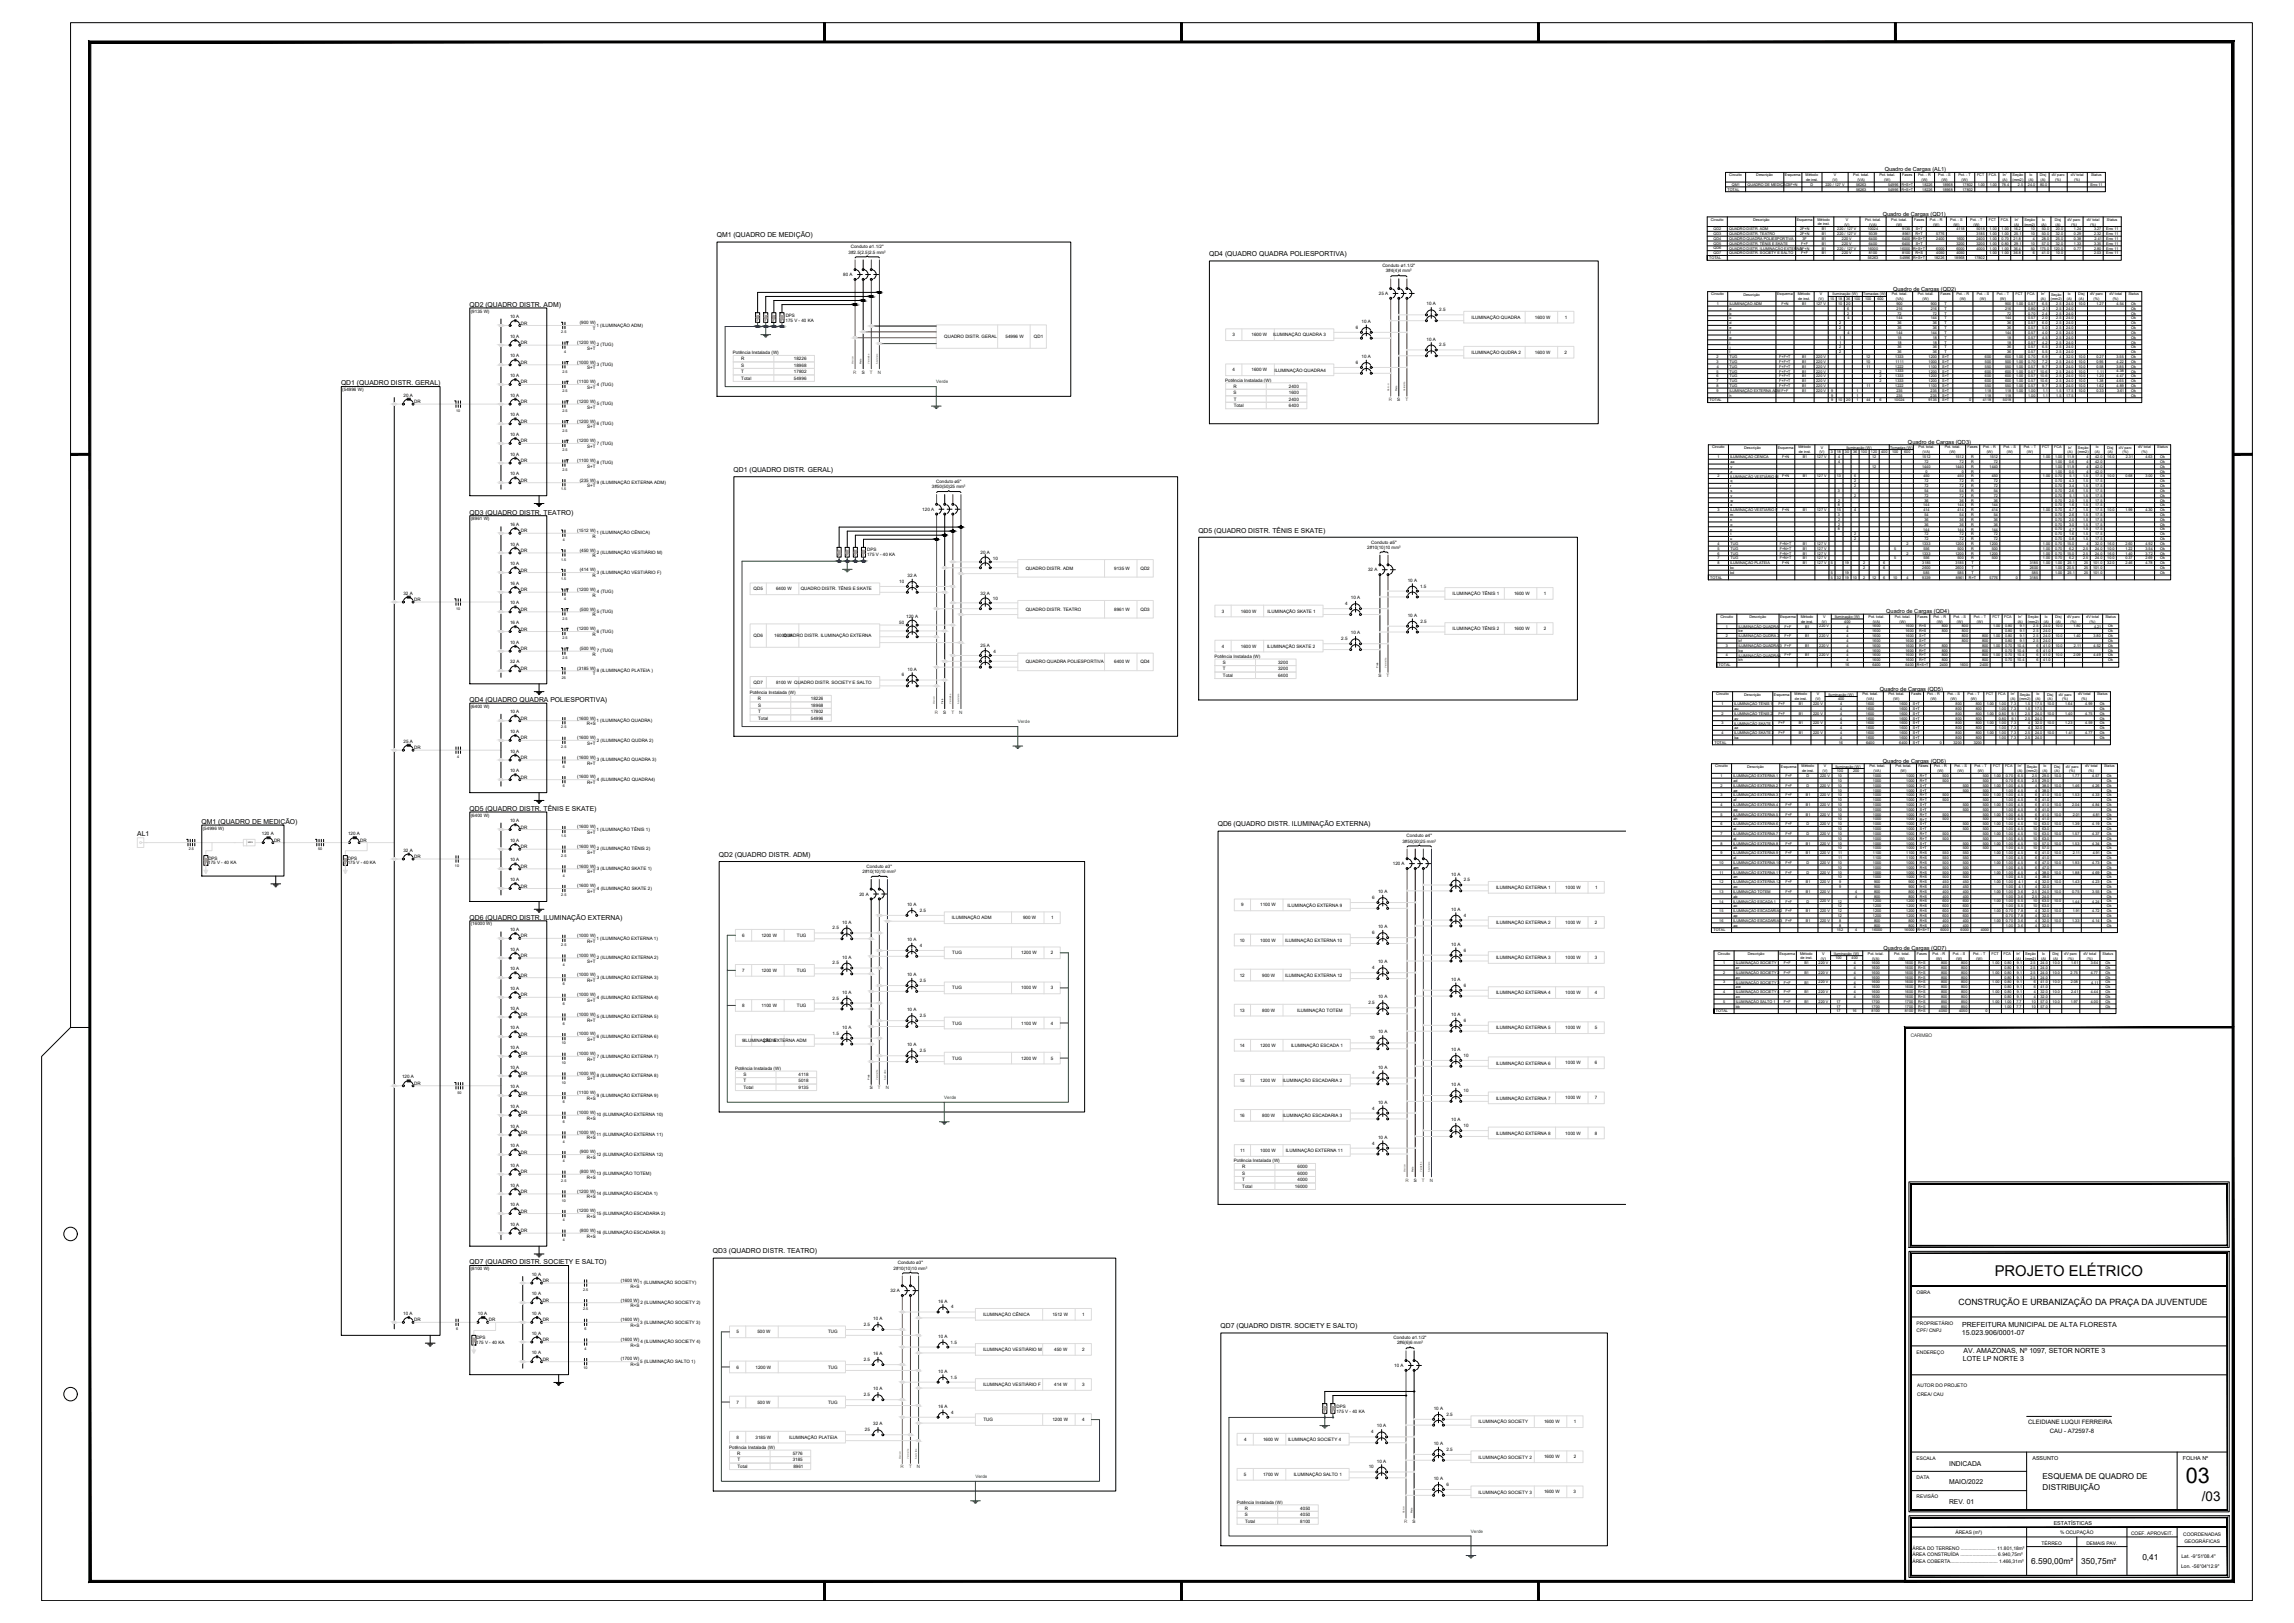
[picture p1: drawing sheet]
<svg xmlns="http://www.w3.org/2000/svg" width="1189mm" height="841mm" viewBox="0 0 1189 841" stroke-linecap="round" stroke-linejoin="round" font-family="sans-serif">
<defs><g id="words">
<text font-size="11.2" x="1133" y="768">03</text>
<text font-size="7.7" x="1034" y="661">PROJETO ELÉTRICO</text>
<text font-size="7" x="1141" y="778">/03</text>
<text font-size="4.5" x="1015" y="676">CONSTRUÇÃO E URBANIZAÇÃO DA PRAÇA DA JUVENTUDE</text>
<g font-size="4.3">
<text x="1110" y="809">0,41</text>
<text x="1053" y="811">6.590,00m²</text>
<text x="1079" y="811">350,75m²</text>
</g>
<g font-size="4.2">
<text x="1059" y="766">ESQUEMA DE QUADRO DE</text>
<text x="1059" y="772">DISTRIBUIÇÃO</text>
</g>
<g font-size="3.6">
<text x="1017" y="688">PREFEITURA MUNICIPAL DE ALTA FLORESTA</text>
<text x="1017" y="692">15.023.906/0001-07</text>
<text x="1018" y="701">AV. AMAZONAS, Nº 1097, SETOR NORTE 3</text>
<text x="1017" y="705">LOTE LP NORTE 3</text>
</g>
<g font-size="3.5">
<text x="371" y="123">QM1 (QUADRO DE MEDIÇÃO)</text>
<text x="627" y="133">QD4 (QUADRO QUADRA POLIESPORTIVA)</text>
<text x="243" y="159">QD2 (QUADRO DISTR. ADM)</text>
<text x="177" y="200">QD1 (QUADRO DISTR. GERAL)</text>
<text x="380" y="245">QD1 (QUADRO DISTR. GERAL)</text>
<text x="243" y="267">QD3 (QUADRO DISTR. TEATRO)</text>
<text x="621" y="276">QD5 (QUADRO DISTR. TÊNIS E SKATE)</text>
<text x="243" y="364">QD4 (QUADRO QUADRA POLIESPORTIVA)</text>
<text x="243" y="420">QD5 (QUADRO DISTR. TÊNIS E SKATE)</text>
<text x="104" y="427">QM1 (QUADRO DE MEDIÇÃO)</text>
<text x="631" y="428">QD6 (QUADRO DISTR. ILUMINAÇÃO EXTERNA)</text>
<text x="71" y="433">AL1</text>
<text x="373" y="444">QD2 (QUADRO DISTR. ADM)</text>
<text x="243" y="477">QD6 (QUADRO DISTR. ILUMINAÇÃO EXTERNA)</text>
<text x="370" y="650">QD3 (QUADRO DISTR. TEATRO)</text>
<text x="243" y="655">QD7 (QUADRO DISTR. SOCIETY E SALTO)</text>
<text x="633" y="688">QD7 (QUADRO DISTR. SOCIETY E SALTO)</text>
<text x="1010" y="759">INDICADA</text>
<text x="1010" y="769">MAIO/2022</text>
<text x="1010" y="779">REV. 01</text>
</g>
<g font-size="3.1">
<text x="1051" y="738">CLEIDIANE LUQUI FERREIRA</text>
<text x="1062" y="743">CAU - A72597-8</text>
</g>
<g font-size="2.9">
<text x="977" y="89">Quadro de Cargas (AL1)</text>
<text x="976" y="112">Quadro de Cargas (QD1)</text>
<text x="981" y="151">Quadro de Cargas (QD2)</text>
<text x="989" y="230">Quadro de Cargas (QD3)</text>
<text x="978" y="318">Quadro de Cargas (QD4)</text>
<text x="974" y="358">Quadro de Cargas (QD5)</text>
<text x="976" y="395">Quadro de Cargas (QD6)</text>
<text x="976" y="492">Quadro de Cargas (QD7)</text>
</g>
<g font-size="2.8">
<text x="1053" y="756">ASSUNTO</text>
<text x="1131" y="756">FOLHA Nº</text>
<text x="1064" y="790">ESTATÍSTICAS</text>
</g>
<g font-size="2.6">
<text x="1131" y="807">Lat. -9°51'08.4''</text>
<text x="1130" y="812">Lon. -56°04'12.9''</text>
</g>
<g font-size="2.5">
<text x="990" y="537">CARIMBO</text>
<text x="993" y="670">OBRA</text>
<text x="993" y="686">PROPRIETÁRIO</text>
<text x="993" y="690">CPF/ CNPJ</text>
<text x="993" y="701">ENDEREÇO</text>
<text x="994" y="719">AUTOR DO PROJETO</text>
<text x="994" y="724">CREA/ CAU</text>
<text x="993" y="756">ESCALA</text>
<text x="993" y="766">DATA</text>
<text x="993" y="776">REVISÃO</text>
<text x="1013" y="795">ÁREAS (m²)</text>
<text x="1068" y="795">% OCUPAÇÃO</text>
<text x="1104" y="795">COEF. APROVEIT.</text>
<text x="1131" y="796">COORDENADAS</text>
<text x="991" y="803">ÁREA DO TERRENO .......................... 11.801,18m²</text>
<text x="1058" y="800">TÉRREO</text>
<text x="1081" y="800">DEMAIS PAV.</text>
<text x="1132" y="799">GEOGRÁFICAS</text>
<text x="991" y="806">ÁREA CONSTRUÍDA ........................... 6.940,75m²</text>
<text x="991" y="810">ÁREA COBERTA................................... 1.466,31m²</text>
</g>
<g font-size="2.4">
<text x="440" y="131">3#2.5(2.5)2.5 mm²</text>
<text x="441" y="129">Conduto ø1.1/2&quot;</text>
<text x="437" y="143">80 A</text>
<text x="716" y="139">Conduto ø1.1/2&quot;</text>
<text x="718" y="141">3#4(4)4 mm²</text>
<text x="715" y="153">25 A</text>
<text x="244" y="162">(9135 W)</text>
<text x="739" y="158">10 A</text>
<text x="746" y="161">2.5</text>
<text x="264" y="165">10 A</text>
<text x="407" y="167">175 V - 40 KA</text>
<text x="407" y="164">DPS</text>
<text x="706" y="167">10 A</text>
<text x="763" y="165">ILUMINAÇÃO QUADRA</text>
<text x="795" y="165">1600 W</text>
<text x="811" y="165">1</text>
<text x="270" y="168">DR</text>
<text x="300" y="168">(900 W)</text>
<text x="307" y="171">T</text>
<text x="309" y="169">1 (ILUMINAÇÃO ADM)</text>
<text x="703" y="170">6</text>
<text x="264" y="175">10 A</text>
<text x="270" y="178">DR</text>
<text x="299" y="178">(1200 W)</text>
<text x="309" y="179">2 (TUG)</text>
<text x="489" y="175">QUADRO DISTR. GERAL</text>
<text x="521" y="175">54996 W</text>
<text x="536" y="175">QD1</text>
<text x="639" y="174">3</text>
<text x="649" y="174">1600 W</text>
<text x="660" y="174">ILUMINAÇÃO QUADRA 3</text>
<text x="739" y="176">10 A</text>
<text x="746" y="179">2.5</text>
<text x="264" y="185">10 A</text>
<text x="304" y="181">S+T</text>
<text x="380" y="184">Potência Instalada (W)</text>
<text x="706" y="186">10 A</text>
<text x="763" y="183">ILUMINAÇÃO QUDRA 2</text>
<text x="795" y="183">1600 W</text>
<text x="811" y="183">2</text>
<text x="270" y="189">DR</text>
<text x="299" y="188">(1000 W)</text>
<text x="304" y="191">S+T</text>
<text x="309" y="190">3 (TUG)</text>
<text x="384" y="187">R</text>
<text x="384" y="190">S</text>
<text x="411" y="190">18968</text>
<text x="411" y="187">18226</text>
<text x="703" y="189">6</text>
<text x="264" y="195">10 A</text>
<text x="384" y="193">T</text>
<text x="384" y="197">Total</text>
<text x="411" y="197">54996</text>
<text x="411" y="193">17802</text>
<text x="447" y="194">S</text>
<text x="635" y="198">Potência Instalada (W)</text>
<text x="639" y="192">4</text>
<text x="649" y="192">1600 W</text>
<text x="660" y="193">ILUMINAÇÃO QUADRA4</text>
<text x="177" y="203">(54996 W)</text>
<text x="270" y="199">DR</text>
<text x="299" y="199">(1100 W)</text>
<text x="304" y="202">S+T</text>
<text x="309" y="200">4 (TUG)</text>
<text x="639" y="201">R</text>
<text x="668" y="201">2400</text>
<text x="209" y="206">20 A</text>
<text x="215" y="209">DR</text>
<text x="264" y="206">10 A</text>
<text x="270" y="209">DR</text>
<text x="299" y="209">(1200 W)</text>
<text x="639" y="204">S</text>
<text x="639" y="208">T</text>
<text x="668" y="204">1600</text>
<text x="668" y="208">2400</text>
<text x="724" y="208">S</text>
<text x="264" y="216">10 A</text>
<text x="304" y="212">S+T</text>
<text x="309" y="210">5 (TUG)</text>
<text x="639" y="211">Total</text>
<text x="668" y="211">6400</text>
<text x="270" y="219">DR</text>
<text x="299" y="219">(1200 W)</text>
<text x="304" y="222">S+T</text>
<text x="309" y="220">6 (TUG)</text>
<text x="264" y="226">10 A</text>
<text x="270" y="229">DR</text>
<text x="299" y="229">(1200 W)</text>
<text x="304" y="232">S+T</text>
<text x="309" y="230">7 (TUG)</text>
<text x="264" y="236">10 A</text>
<text x="270" y="239">DR</text>
<text x="299" y="239">(1100 W)</text>
<text x="304" y="242">S+T</text>
<text x="309" y="241">8 (TUG)</text>
<text x="264" y="246">10 A</text>
<text x="270" y="250">DR</text>
<text x="300" y="250">(235 W)</text>
<text x="309" y="251">9 (ILUMINAÇÃO EXTERNA ADM)</text>
<text x="485" y="250">Conduto ø5&quot;</text>
<text x="304" y="252">S+T</text>
<text x="483" y="253">3#50(50)25 mm²</text>
<text x="244" y="270">(8961 W)</text>
<text x="478" y="265">120 A</text>
<text x="264" y="273">16 A</text>
<text x="270" y="276">DR</text>
<text x="299" y="276">(1512 W)</text>
<text x="307" y="279">R</text>
<text x="309" y="277">1 (ILUMINAÇÃO CÊNICA)</text>
<text x="711" y="282">Conduto ø5&quot;</text>
<text x="264" y="283">10 A</text>
<text x="270" y="286">DR</text>
<text x="300" y="286">(450 W)</text>
<text x="309" y="287">2 (ILUMINAÇÃO VESTIÁRIO M)</text>
<text x="449" y="286">DPS</text>
<text x="508" y="287">20 A</text>
<text x="709" y="284">2#10(10)10 mm²</text>
<text x="264" y="293">10 A</text>
<text x="307" y="289">R</text>
<text x="449" y="288">175 V - 40 KA</text>
<text x="515" y="290">10</text>
<text x="270" y="296">DR</text>
<text x="300" y="296">(414 W)</text>
<text x="307" y="299">R</text>
<text x="309" y="297">3 (ILUMINAÇÃO VESTIÁRIO F)</text>
<text x="470" y="299">32 A</text>
<text x="532" y="295">QUADRO DISTR. ADM</text>
<text x="577" y="295">9135 W</text>
<text x="591" y="295">QD2</text>
<text x="709" y="296">32 A</text>
<text x="264" y="303">16 A</text>
<text x="391" y="306">QD5</text>
<text x="402" y="306">6400 W</text>
<text x="415" y="306">QUADRO DISTR. TÊNIS E SKATE</text>
<text x="466" y="302">10</text>
<text x="730" y="301">10 A</text>
<text x="736" y="304">1.5</text>
<text x="209" y="308">32 A</text>
<text x="215" y="311">DR</text>
<text x="270" y="306">DR</text>
<text x="299" y="306">(1200 W)</text>
<text x="307" y="309">R</text>
<text x="309" y="307">4 (TUG)</text>
<text x="508" y="308">32 A</text>
<text x="515" y="311">10</text>
<text x="700" y="311">10 A</text>
<text x="753" y="308">ILUMINAÇÃO TÊNIS 1</text>
<text x="785" y="308">1600 W</text>
<text x="800" y="308">1</text>
<text x="264" y="313">10 A</text>
<text x="270" y="317">DR</text>
<text x="300" y="316">(500 W)</text>
<text x="309" y="318">5 (TUG)</text>
<text x="532" y="316">QUADRO DISTR. TEATRO</text>
<text x="577" y="317">8961 W</text>
<text x="591" y="316">QD3</text>
<text x="633" y="317">3</text>
<text x="643" y="317">1600 W</text>
<text x="657" y="318">ILUMINAÇÃO SKATE 1</text>
<text x="697" y="314">4</text>
<text x="264" y="323">16 A</text>
<text x="307" y="319">R</text>
<text x="466" y="323">50</text>
<text x="470" y="320">120 A</text>
<text x="730" y="320">10 A</text>
<text x="736" y="323">2.5</text>
<text x="270" y="327">DR</text>
<text x="299" y="327">(1200 W)</text>
<text x="307" y="330">R</text>
<text x="309" y="328">6 (TUG)</text>
<text x="700" y="329">10 A</text>
<text x="753" y="327">ILUMINAÇÃO TÊNIS 2</text>
<text x="785" y="327">1600 W</text>
<text x="800" y="327">2</text>
<text x="264" y="334">10 A</text>
<text x="391" y="330">QD6</text>
<text x="401" y="330">16000 W</text>
<text x="406" y="330">QUADRO DISTR. ILUMINAÇÃO EXTERNA</text>
<text x="508" y="335">25 A</text>
<text x="633" y="336">4</text>
<text x="643" y="336">1600 W</text>
<text x="657" y="336">ILUMINAÇÃO SKATE 2</text>
<text x="695" y="332">2.5</text>
<text x="270" y="337">DR</text>
<text x="300" y="337">(500 W)</text>
<text x="307" y="340">R</text>
<text x="309" y="338">7 (TUG)</text>
<text x="515" y="338">4</text>
<text x="629" y="341">Potência Instalada (W)</text>
<text x="264" y="344">32 A</text>
<text x="270" y="347">DR</text>
<text x="299" y="347">(3185 W)</text>
<text x="470" y="348">10 A</text>
<text x="532" y="344">QUADRO QUADRA POLIESPORTIVA</text>
<text x="577" y="344">6400 W</text>
<text x="591" y="344">QD4</text>
<text x="634" y="344">S</text>
<text x="634" y="347">T</text>
<text x="662" y="344">3200</text>
<text x="662" y="347">3200</text>
<text x="307" y="350">T</text>
<text x="309" y="348">8 (ILUMINAÇÃO PLATEIA )</text>
<text x="467" y="351">6</text>
<text x="634" y="351">Total</text>
<text x="662" y="351">6400</text>
<text x="714" y="351">S</text>
<text x="389" y="360">Potência Instalada (W)</text>
<text x="391" y="354">QD7</text>
<text x="402" y="354">8100 W QUADRO DISTR. SOCIETY E SALTO</text>
<text x="393" y="363">R</text>
<text x="420" y="363">18226</text>
<text x="244" y="367">(6400 W)</text>
<text x="264" y="370">10 A</text>
<text x="393" y="366">S</text>
<text x="393" y="370">T</text>
<text x="420" y="366">18968</text>
<text x="420" y="370">17802</text>
<text x="489" y="370">S</text>
<text x="270" y="373">DR</text>
<text x="299" y="373">(1600 W)</text>
<text x="304" y="376">R+S</text>
<text x="309" y="374">1 (ILUMINAÇÃO QUADRA)</text>
<text x="393" y="373">Total</text>
<text x="420" y="373">54996</text>
<text x="264" y="380">10 A</text>
<text x="270" y="383">DR</text>
<text x="299" y="383">(1600 W)</text>
<text x="209" y="385">25 A</text>
<text x="215" y="388">DR</text>
<text x="304" y="386">S+T</text>
<text x="309" y="384">2 (ILUMINAÇÃO QUDRA 2)</text>
<text x="264" y="390">10 A</text>
<text x="270" y="393">DR</text>
<text x="299" y="393">(1600 W)</text>
<text x="309" y="394">3 (ILUMINAÇÃO QUADRA 3)</text>
<text x="264" y="400">10 A</text>
<text x="304" y="396">R+T</text>
<text x="270" y="404">DR</text>
<text x="299" y="403">(1600 W)</text>
<text x="304" y="406">R+T</text>
<text x="309" y="405">4 (ILUMINAÇÃO QUADRA4)</text>
<text x="244" y="423">(6400 W)</text>
<text x="105" y="430">(54996 W)</text>
<text x="264" y="426">10 A</text>
<text x="270" y="429">DR</text>
<text x="299" y="429">(1600 W)</text>
<text x="309" y="430">1 (ILUMINAÇÃO TÊNIS 1)</text>
<text x="136" y="433">120 A</text>
<text x="142" y="436">DR</text>
<text x="180" y="433">120 A</text>
<text x="187" y="436">DR</text>
<text x="264" y="436">10 A</text>
<text x="304" y="432">S+T</text>
<text x="727" y="437">3#50(50)25 mm²</text>
<text x="729" y="434">Conduto ø4&quot;</text>
<text x="209" y="441">32 A</text>
<text x="270" y="440">DR</text>
<text x="299" y="439">(1600 W)</text>
<text x="304" y="442">S+T</text>
<text x="309" y="441">2 (ILUMINAÇÃO TÊNIS 2)</text>
<text x="108" y="448">175 V - 40 KA</text>
<text x="108" y="445">DPS</text>
<text x="180" y="448">175 V - 40 KA</text>
<text x="180" y="445">DPS</text>
<text x="215" y="445">DR</text>
<text x="264" y="446">10 A</text>
<text x="270" y="450">DR</text>
<text x="299" y="450">(1600 W)</text>
<text x="449" y="450">Conduto ø3&quot;</text>
<text x="722" y="448">120 A</text>
<text x="304" y="453">S+T</text>
<text x="309" y="451">3 (ILUMINAÇÃO SKATE 1)</text>
<text x="447" y="452">2#10(10)10 mm²</text>
<text x="752" y="454">10 A</text>
<text x="264" y="457">10 A</text>
<text x="270" y="460">DR</text>
<text x="299" y="460">(1600 W)</text>
<text x="309" y="461">4 (ILUMINAÇÃO SKATE 2)</text>
<text x="759" y="457">2.5</text>
<text x="775" y="461">ILUMINAÇÃO EXTERNA 1</text>
<text x="811" y="461">1000 W</text>
<text x="827" y="461">1</text>
<text x="304" y="463">S+T</text>
<text x="445" y="464">20 A</text>
<text x="711" y="466">6</text>
<text x="714" y="463">10 A</text>
<text x="470" y="469">10 A</text>
<text x="477" y="473">2.5</text>
<text x="643" y="470">9</text>
<text x="653" y="470">1100 W</text>
<text x="667" y="470">ILUMINAÇÃO EXTERNA 9</text>
<text x="752" y="472">10 A</text>
<text x="244" y="480">(16000 W)</text>
<text x="436" y="479">10 A</text>
<text x="493" y="476">ILUMINAÇÃO ADM</text>
<text x="530" y="476">900 W</text>
<text x="545" y="476">1</text>
<text x="759" y="475">4</text>
<text x="775" y="479">ILUMINAÇÃO EXTERNA 2</text>
<text x="811" y="479">1000 W</text>
<text x="827" y="479">2</text>
<text x="264" y="482">10 A</text>
<text x="270" y="486">DR</text>
<text x="299" y="486">(1000 W)</text>
<text x="385" y="485">6</text>
<text x="395" y="485">1200 W</text>
<text x="413" y="485">TUG</text>
<text x="431" y="482">2.5</text>
<text x="711" y="484">6</text>
<text x="714" y="481">10 A</text>
<text x="304" y="489">R+T</text>
<text x="309" y="487">1 (ILUMINAÇÃO EXTERNA 1)</text>
<text x="470" y="488">10 A</text>
<text x="477" y="491">4</text>
<text x="643" y="488">10</text>
<text x="653" y="488">1000 W</text>
<text x="666" y="488">ILUMINAÇÃO EXTERNA 10</text>
<text x="752" y="490">10 A</text>
<text x="264" y="493">10 A</text>
<text x="270" y="496">DR</text>
<text x="299" y="496">(1000 W)</text>
<text x="309" y="497">2 (ILUMINAÇÃO EXTERNA 2)</text>
<text x="436" y="497">10 A</text>
<text x="494" y="495">TUG</text>
<text x="529" y="495">1200 W</text>
<text x="545" y="495">2</text>
<text x="759" y="493">6</text>
<text x="775" y="497">ILUMINAÇÃO EXTERNA 3</text>
<text x="811" y="497">1000 W</text>
<text x="827" y="497">3</text>
<text x="264" y="503">10 A</text>
<text x="304" y="499">S+T</text>
<text x="385" y="504">7</text>
<text x="395" y="504">1200 W</text>
<text x="413" y="504">TUG</text>
<text x="431" y="500">2.5</text>
<text x="711" y="502">4</text>
<text x="714" y="499">10 A</text>
<text x="270" y="506">DR</text>
<text x="299" y="506">(1000 W)</text>
<text x="304" y="509">R+T</text>
<text x="309" y="507">3 (ILUMINAÇÃO EXTERNA 3)</text>
<text x="470" y="506">10 A</text>
<text x="477" y="509">2.5</text>
<text x="643" y="506">12</text>
<text x="654" y="506">900 W</text>
<text x="666" y="506">ILUMINAÇÃO EXTERNA 12</text>
<text x="752" y="508">10 A</text>
<text x="264" y="513">10 A</text>
<text x="436" y="515">10 A</text>
<text x="494" y="513">TUG</text>
<text x="529" y="513">1000 W</text>
<text x="545" y="513">3</text>
<text x="759" y="511">6</text>
<text x="775" y="515">ILUMINAÇÃO EXTERNA 4</text>
<text x="811" y="515">1000 W</text>
<text x="827" y="515">4</text>
<text x="270" y="516">DR</text>
<text x="299" y="516">(1000 W)</text>
<text x="304" y="519">S+T</text>
<text x="309" y="517">4 (ILUMINAÇÃO EXTERNA 4)</text>
<text x="385" y="522">8</text>
<text x="395" y="522">1100 W</text>
<text x="413" y="522">TUG</text>
<text x="431" y="518">2.5</text>
<text x="709" y="520">2.5</text>
<text x="714" y="517">10 A</text>
<text x="264" y="523">10 A</text>
<text x="270" y="526">DR</text>
<text x="299" y="526">(1000 W)</text>
<text x="309" y="528">5 (ILUMINAÇÃO EXTERNA 5)</text>
<text x="470" y="524">10 A</text>
<text x="477" y="527">2.5</text>
<text x="643" y="524">13</text>
<text x="654" y="524">800 W</text>
<text x="672" y="524">ILUMINAÇÃO TOTEM</text>
<text x="752" y="526">10 A</text>
<text x="264" y="533">10 A</text>
<text x="304" y="529">R+T</text>
<text x="436" y="533">10 A</text>
<text x="494" y="531">TUG</text>
<text x="529" y="531">1100 W</text>
<text x="545" y="531">4</text>
<text x="759" y="529">6</text>
<text x="775" y="533">ILUMINAÇÃO EXTERNA 5</text>
<text x="811" y="533">1000 W</text>
<text x="827" y="533">5</text>
<text x="270" y="537">DR</text>
<text x="299" y="537">(1000 W)</text>
<text x="304" y="540">S+T</text>
<text x="309" y="538">6 (ILUMINAÇÃO EXTERNA 6)</text>
<text x="431" y="536">1.5</text>
<text x="710" y="539">10</text>
<text x="714" y="536">10 A</text>
<text x="264" y="544">10 A</text>
<text x="385" y="540">9ILUMINAÇÃO EXTERNA ADM</text>
<text x="396" y="540">235 W</text>
<text x="470" y="542">10 A</text>
<text x="477" y="545">2.5</text>
<text x="643" y="542">14</text>
<text x="653" y="542">1200 W</text>
<text x="669" y="543">ILUMINAÇÃO ESCADA 1</text>
<text x="752" y="545">10 A</text>
<text x="270" y="547">DR</text>
<text x="299" y="547">(1000 W)</text>
<text x="304" y="550">R+T</text>
<text x="309" y="548">7 (ILUMINAÇÃO EXTERNA 7)</text>
<text x="494" y="549">TUG</text>
<text x="529" y="549">1200 W</text>
<text x="545" y="549">5</text>
<text x="758" y="548">10</text>
<text x="775" y="552">ILUMINAÇÃO EXTERNA 6</text>
<text x="811" y="552">1000 W</text>
<text x="827" y="552">6</text>
<text x="264" y="554">10 A</text>
<text x="270" y="557">DR</text>
<text x="299" y="557">(1000 W)</text>
<text x="381" y="554">Potência Instalada (W)</text>
<text x="385" y="558">S</text>
<text x="414" y="558">4118</text>
<text x="711" y="557">4</text>
<text x="714" y="554">10 A</text>
<text x="208" y="559">120 A</text>
<text x="215" y="562">DR</text>
<text x="264" y="564">10 A</text>
<text x="304" y="560">S+T</text>
<text x="309" y="558">8 (ILUMINAÇÃO EXTERNA 8)</text>
<text x="385" y="561">T</text>
<text x="414" y="561">5018</text>
<text x="642" y="561">15</text>
<text x="653" y="561">1200 W</text>
<text x="665" y="561">ILUMINAÇÃO ESCADARIA 2</text>
<text x="752" y="563">10 A</text>
<text x="270" y="567">DR</text>
<text x="299" y="567">(1100 W)</text>
<text x="309" y="568">9 (ILUMINAÇÃO EXTERNA 9)</text>
<text x="385" y="564">Total</text>
<text x="414" y="564">9135</text>
<text x="451" y="564">S</text>
<text x="758" y="566">10</text>
<text x="775" y="570">ILUMINAÇÃO EXTERNA 7</text>
<text x="811" y="570">1000 W</text>
<text x="827" y="570">7</text>
<text x="264" y="574">10 A</text>
<text x="304" y="570">R+S</text>
<text x="711" y="575">4</text>
<text x="714" y="572">10 A</text>
<text x="270" y="577">DR</text>
<text x="299" y="577">(1000 W)</text>
<text x="304" y="580">R+S</text>
<text x="309" y="579">10 (ILUMINAÇÃO EXTERNA 10)</text>
<text x="643" y="579">16</text>
<text x="654" y="579">800 W</text>
<text x="665" y="579">ILUMINAÇÃO ESCADARIA 3</text>
<text x="752" y="581">10 A</text>
<text x="264" y="584">10 A</text>
<text x="270" y="588">DR</text>
<text x="299" y="587">(1000 W)</text>
<text x="758" y="584">10</text>
<text x="775" y="588">ILUMINAÇÃO EXTERNA 8</text>
<text x="811" y="588">1000 W</text>
<text x="827" y="588">8</text>
<text x="304" y="590">R+S</text>
<text x="309" y="589">11 (ILUMINAÇÃO EXTERNA 11)</text>
<text x="711" y="593">4</text>
<text x="714" y="590">10 A</text>
<text x="264" y="594">10 A</text>
<text x="270" y="598">DR</text>
<text x="300" y="598">(900 W)</text>
<text x="309" y="599">12 (ILUMINAÇÃO EXTERNA 12)</text>
<text x="643" y="597">11</text>
<text x="653" y="597">1000 W</text>
<text x="666" y="597">ILUMINAÇÃO EXTERNA 11</text>
<text x="264" y="605">10 A</text>
<text x="304" y="601">R+S</text>
<text x="639" y="602">Potência Instalada (W)</text>
<text x="644" y="605">R</text>
<text x="672" y="605">6000</text>
<text x="270" y="608">DR</text>
<text x="300" y="608">(800 W)</text>
<text x="304" y="611">R+S</text>
<text x="309" y="609">13 (ILUMINAÇÃO TOTEM)</text>
<text x="644" y="609">S</text>
<text x="672" y="609">6000</text>
<text x="264" y="615">10 A</text>
<text x="644" y="612">T</text>
<text x="644" y="615">Total</text>
<text x="671" y="615">16000</text>
<text x="672" y="612">4000</text>
<text x="733" y="612">S</text>
<text x="270" y="618">DR</text>
<text x="299" y="618">(1200 W)</text>
<text x="304" y="621">R+S</text>
<text x="309" y="619">14 (ILUMINAÇÃO ESCADA 1)</text>
<text x="264" y="625">10 A</text>
<text x="270" y="628">DR</text>
<text x="299" y="628">(1200 W)</text>
<text x="309" y="629">15 (ILUMINAÇÃO ESCADARIA 2)</text>
<text x="264" y="635">10 A</text>
<text x="304" y="631">R+S</text>
<text x="270" y="639">DR</text>
<text x="300" y="638">(800 W)</text>
<text x="304" y="641">R+S</text>
<text x="309" y="640">16 (ILUMINAÇÃO ESCADARIA 3)</text>
<text x="244" y="658">(8100 W)</text>
<text x="463" y="658">2#10(10)10 mm²</text>
<text x="465" y="655">Conduto ø3&quot;</text>
<text x="276" y="661">10 A</text>
<text x="281" y="664">DR</text>
<text x="322" y="664">(1600 W)</text>
<text x="332" y="665">1 (ILUMINAÇÃO SOCIETY)</text>
<text x="276" y="671">10 A</text>
<text x="327" y="667">R+S</text>
<text x="462" y="670">32 A</text>
<text x="281" y="675">DR</text>
<text x="322" y="674">(1600 W)</text>
<text x="327" y="677">R+S</text>
<text x="332" y="676">2 (ILUMINAÇÃO SOCIETY 2)</text>
<text x="486" y="675">16 A</text>
<text x="209" y="681">10 A</text>
<text x="248" y="681">10 A</text>
<text x="276" y="681">10 A</text>
<text x="493" y="678">4</text>
<text x="510" y="682">ILUMINAÇÃO CÊNICA</text>
<text x="545" y="682">1512 W</text>
<text x="561" y="682">1</text>
<text x="215" y="685">DR</text>
<text x="253" y="685">DR</text>
<text x="281" y="685">DR</text>
<text x="322" y="685">(1600 W)</text>
<text x="327" y="688">R+S</text>
<text x="332" y="686">3 (ILUMINAÇÃO SOCIETY 3)</text>
<text x="448" y="687">2.5</text>
<text x="453" y="684">10 A</text>
<text x="247" y="694">DPS</text>
<text x="276" y="692">10 A</text>
<text x="281" y="695">DR</text>
<text x="322" y="695">(1600 W)</text>
<text x="382" y="691">5</text>
<text x="393" y="691">500 W</text>
<text x="429" y="691">TUG</text>
<text x="486" y="693">10 A</text>
<text x="722" y="694">Conduto ø1.1/2&quot;</text>
<text x="247" y="697">175 V - 40 KA</text>
<text x="276" y="702">10 A</text>
<text x="327" y="698">R+S</text>
<text x="332" y="696">4 (ILUMINAÇÃO SOCIETY 4)</text>
<text x="493" y="696">1.5</text>
<text x="510" y="700">ILUMINAÇÃO VESTIÁRIO M</text>
<text x="546" y="700">450 W</text>
<text x="561" y="700">2</text>
<text x="724" y="697">2#6(6)6 mm²</text>
<text x="281" y="705">DR</text>
<text x="322" y="705">(1700 W)</text>
<text x="327" y="708">R+S</text>
<text x="332" y="706">5 (ILUMINAÇÃO SALTO 1)</text>
<text x="448" y="705">2.5</text>
<text x="453" y="702">16 A</text>
<text x="382" y="709">6</text>
<text x="392" y="709">1200 W</text>
<text x="429" y="709">TUG</text>
<text x="486" y="711">10 A</text>
<text x="723" y="708">10 A</text>
<text x="493" y="714">1.5</text>
<text x="510" y="718">ILUMINAÇÃO VESTIÁRIO F</text>
<text x="546" y="718">414 W</text>
<text x="561" y="718">3</text>
<text x="448" y="723">2.5</text>
<text x="453" y="720">10 A</text>
<text x="382" y="727">7</text>
<text x="393" y="727">500 W</text>
<text x="429" y="727">TUG</text>
<text x="486" y="730">16 A</text>
<text x="693" y="732">175 V - 40 KA</text>
<text x="693" y="729">DPS</text>
<text x="743" y="731">10 A</text>
<text x="493" y="733">4</text>
<text x="510" y="736">TUG</text>
<text x="545" y="736">1200 W</text>
<text x="561" y="736">4</text>
<text x="750" y="734">2.5</text>
<text x="766" y="738">ILUMINAÇÃO SOCIETY</text>
<text x="800" y="738">1600 W</text>
<text x="816" y="738">1</text>
<text x="448" y="742">25</text>
<text x="453" y="739">32 A</text>
<text x="711" y="743">4</text>
<text x="714" y="740">10 A</text>
<text x="382" y="746">8</text>
<text x="392" y="746">3185 W</text>
<text x="409" y="746">ILUMINAÇÃO PLATEIA</text>
<text x="645" y="747">4</text>
<text x="655" y="747">1600 W</text>
<text x="668" y="747">ILUMINAÇÃO SOCIETY 4</text>
<text x="743" y="749">10 A</text>
<text x="378" y="751">Potência Instalada (W)</text>
<text x="382" y="754">R</text>
<text x="411" y="754">5776</text>
<text x="750" y="752">2.5</text>
<text x="766" y="756">ILUMINAÇÃO SOCIETY 2</text>
<text x="800" y="756">1600 W</text>
<text x="816" y="756">2</text>
<text x="382" y="757">T</text>
<text x="382" y="761">Total</text>
<text x="411" y="757">3185</text>
<text x="411" y="761">8961</text>
<text x="709" y="761">10</text>
<text x="714" y="758">10 A</text>
<text x="645" y="765">5</text>
<text x="655" y="765">1700 W</text>
<text x="670" y="765">ILUMINAÇÃO SALTO 1</text>
<text x="743" y="767">10 A</text>
<text x="750" y="770">6</text>
<text x="766" y="774">ILUMINAÇÃO SOCIETY 3</text>
<text x="800" y="774">1600 W</text>
<text x="816" y="774">3</text>
<text x="641" y="779">Potência Instalada (W)</text>
<text x="645" y="782">R</text>
<text x="645" y="786">S</text>
<text x="674" y="782">4050</text>
<text x="674" y="786">4050</text>
<text x="645" y="789">Total</text>
<text x="674" y="789">8100</text>
<text x="732" y="789">S</text>
</g>
<g font-size="2.4" fill="#855f32">
<text x="442" y="194">R</text>
<text x="720" y="208">R</text>
<text x="484" y="370">R</text>
<text x="728" y="612">R</text>
<text x="467" y="761">R</text>
<text x="728" y="789">R</text>
</g>
<g font-size="2.4" fill="#991b1e">
<text x="451" y="194">T</text>
<text x="728" y="208">T</text>
<text x="719" y="351">T</text>
<text x="493" y="370">T</text>
<text x="455" y="564">T</text>
<text x="737" y="612">T</text>
<text x="471" y="761">T</text>
</g>
<g font-size="2.4" fill="#22346e">
<text x="455" y="194">N</text>
<text x="497" y="370">N</text>
<text x="459" y="564">N</text>
<text x="741" y="612">N</text>
<text x="475" y="761">N</text>
</g>
<g font-size="2.4" fill="#136734">
<text x="485" y="199">Verde</text>
<text x="527" y="375">Verde</text>
<text x="489" y="569">Verde</text>
<text x="506" y="766">Verde</text>
<text x="762" y="794">Verde</text>
</g>
<g font-size="1.9">
<text x="896" y="91">Circuito</text>
<text x="910" y="91">Descrição</text>
<text x="925" y="91">Esquema</text>
<text x="936" y="91">Método</text>
<text x="936" y="94">de inst.</text>
<text x="950" y="94">(V)</text>
<text x="950" y="91">V</text>
<text x="960" y="91">Pot. total.</text>
<text x="963" y="94">(VA)</text>
<text x="974" y="91">Pot. total.</text>
<text x="977" y="94">(W)</text>
<text x="986" y="91">Fases</text>
<text x="994" y="91">Pot. - R</text>
<text x="996" y="94">(W)</text>
<text x="1005" y="91">Pot. - S</text>
<text x="1006" y="94">(W)</text>
<text x="1015" y="91">Pot. - T</text>
<text x="1017" y="94">(W)</text>
<text x="1025" y="91">FCT</text>
<text x="1031" y="91">FCA</text>
<text x="1038" y="94">(A)</text>
<text x="1038" y="91">In'</text>
<text x="1043" y="94">(mm2)</text>
<text x="1043" y="91">Seção</text>
<text x="1051" y="94">(A)</text>
<text x="1052" y="91">Ic</text>
<text x="1057" y="91">Disj</text>
<text x="1058" y="94">(A)</text>
<text x="1063" y="91">dV parc</text>
<text x="1065" y="94">(%)</text>
<text x="1073" y="91">dV total</text>
<text x="1075" y="94">(%)</text>
<text x="1084" y="91">Status</text>
<text x="895" y="99">TOTAL</text>
<text x="897" y="96">QM1</text>
<text x="906" y="96">QUADRO DE MEDIÇÃO3F+N</text>
<text x="938" y="96">D</text>
<text x="946" y="96">220 / 127 V</text>
<text x="962" y="96">56263</text>
<text x="962" y="99">56263</text>
<text x="979" y="96">54996</text>
<text x="979" y="99">54996</text>
<text x="985" y="96">R+S+T</text>
<text x="985" y="99">R+S+T</text>
<text x="996" y="96">18226</text>
<text x="996" y="99">18226</text>
<text x="1007" y="96">18968</text>
<text x="1007" y="99">18968</text>
<text x="1017" y="96">17802</text>
<text x="1017" y="99">17802</text>
<text x="1025" y="96">1.00</text>
<text x="1031" y="96">1.00</text>
<text x="1037" y="96">78.4</text>
<text x="1046" y="96">2.5</text>
<text x="1051" y="96">24.0</text>
<text x="1057" y="96">80.0</text>
<text x="1083" y="96">Erro 11</text>
<text x="887" y="114">Circuito</text>
<text x="888" y="119">QD2</text>
<text x="896" y="119">QUADRO DISTR. ADM</text>
<text x="909" y="114">Descrição</text>
<text x="931" y="114">Esquema</text>
<text x="933" y="119">2F+N</text>
<text x="942" y="114">Método</text>
<text x="942" y="117">de inst.</text>
<text x="944" y="119">B1</text>
<text x="952" y="119">220 / 127 V</text>
<text x="956" y="117">(V)</text>
<text x="957" y="114">V</text>
<text x="967" y="114">Pot. total.</text>
<text x="968" y="119">10024</text>
<text x="969" y="117">(VA)</text>
<text x="980" y="114">Pot. total.</text>
<text x="983" y="117">(W)</text>
<text x="986" y="119">9135</text>
<text x="992" y="114">Fases</text>
<text x="993" y="119">S+T</text>
<text x="1000" y="114">Pot. - R</text>
<text x="1002" y="117">(W)</text>
<text x="1011" y="114">Pot. - S</text>
<text x="1012" y="117">(W)</text>
<text x="1014" y="119">4118</text>
<text x="1021" y="114">Pot. - T</text>
<text x="1023" y="117">(W)</text>
<text x="1024" y="119">5018</text>
<text x="1031" y="114">FCT</text>
<text x="1031" y="119">1.00</text>
<text x="1037" y="114">FCA</text>
<text x="1037" y="119">1.00</text>
<text x="1044" y="119">16.2</text>
<text x="1044" y="117">(A)</text>
<text x="1044" y="114">In'</text>
<text x="1049" y="117">(mm2)</text>
<text x="1049" y="114">Seção</text>
<text x="1052" y="119">10</text>
<text x="1058" y="117">(A)</text>
<text x="1058" y="119">50.0</text>
<text x="1058" y="114">Ic</text>
<text x="1065" y="114">Disj</text>
<text x="1065" y="117">(A)</text>
<text x="1065" y="119">20.0</text>
<text x="1072" y="114">dV parc</text>
<text x="1073" y="117">(%)</text>
<text x="1075" y="119">1.24</text>
<text x="1082" y="114">dV total</text>
<text x="1083" y="117">(%)</text>
<text x="1085" y="119">3.27</text>
<text x="1092" y="119">Erro 11</text>
<text x="1092" y="114">Status</text>
<text x="888" y="122">QD3</text>
<text x="888" y="124">QD4</text>
<text x="896" y="122">QUADRO DISTR. TEATRO</text>
<text x="896" y="124">QUADRO QUADRA POLIESPORTIVA</text>
<text x="933" y="122">2F+N</text>
<text x="934" y="124">3F</text>
<text x="944" y="122">B1</text>
<text x="944" y="124">B1</text>
<text x="952" y="122">220 / 127 V</text>
<text x="955" y="124">220 V</text>
<text x="969" y="122">9339</text>
<text x="969" y="124">6400</text>
<text x="986" y="124">6400</text>
<text x="986" y="122">8961</text>
<text x="992" y="124">R+S+T</text>
<text x="993" y="122">R+T</text>
<text x="1003" y="122">5776</text>
<text x="1003" y="124">2400</text>
<text x="1014" y="124">1600</text>
<text x="1024" y="122">3185</text>
<text x="1024" y="124">2400</text>
<text x="1031" y="122">1.00</text>
<text x="1031" y="124">1.00</text>
<text x="1037" y="122">1.00</text>
<text x="1037" y="124">0.70</text>
<text x="1044" y="124">21.8</text>
<text x="1044" y="122">25.1</text>
<text x="1052" y="122">10</text>
<text x="1054" y="124">4</text>
<text x="1058" y="122">50.0</text>
<text x="1058" y="124">28.0</text>
<text x="1065" y="122">32.0</text>
<text x="1065" y="124">25.0</text>
<text x="1075" y="122">0.29</text>
<text x="1075" y="124">0.38</text>
<text x="1085" y="122">2.32</text>
<text x="1086" y="124">2.41</text>
<text x="1092" y="122">Erro 11</text>
<text x="1092" y="124">Erro 11</text>
<text x="888" y="127">QD5</text>
<text x="888" y="129">QD6</text>
<text x="888" y="132">QD7</text>
<text x="896" y="127">QUADRO DISTR. TÊNIS E SKATE</text>
<text x="896" y="129">QUADRO DISTR. ILUMINAÇÃO EXTERNA</text>
<text x="896" y="132">QUADRO DISTR. SOCIETY E SALTO</text>
<text x="933" y="129">3F+N</text>
<text x="934" y="127">F+F</text>
<text x="934" y="132">F+F</text>
<text x="944" y="127">B1</text>
<text x="944" y="129">B1</text>
<text x="944" y="132">B1</text>
<text x="952" y="129">220 / 127 V</text>
<text x="955" y="127">220 V</text>
<text x="955" y="132">220 V</text>
<text x="968" y="129">16000</text>
<text x="969" y="132">8100</text>
<text x="969" y="127">6400</text>
<text x="985" y="129">16000</text>
<text x="986" y="127">6400</text>
<text x="986" y="132">8100</text>
<text x="992" y="129">R+S+T</text>
<text x="993" y="132">R+S</text>
<text x="993" y="127">S+T</text>
<text x="1003" y="129">6000</text>
<text x="1003" y="132">4050</text>
<text x="1014" y="127">3200</text>
<text x="1014" y="129">6000</text>
<text x="1014" y="132">4050</text>
<text x="1024" y="127">3200</text>
<text x="1024" y="129">4000</text>
<text x="1031" y="127">1.00</text>
<text x="1031" y="129">1.00</text>
<text x="1031" y="132">1.00</text>
<text x="1037" y="127">0.80</text>
<text x="1037" y="129">1.00</text>
<text x="1037" y="132">1.00</text>
<text x="1044" y="132">36.8</text>
<text x="1044" y="129">36.4</text>
<text x="1044" y="127">29.1</text>
<text x="1052" y="127">10</text>
<text x="1052" y="129">50</text>
<text x="1054" y="132">6</text>
<text x="1057" y="129">175.0</text>
<text x="1058" y="127">57.0</text>
<text x="1058" y="132">41.0</text>
<text x="1064" y="129">120.0</text>
<text x="1065" y="127">32.0</text>
<text x="1065" y="132">10.0</text>
<text x="1075" y="127">1.33</text>
<text x="1075" y="129">0.77</text>
<text x="1085" y="127">3.35</text>
<text x="1085" y="132">2.03</text>
<text x="1085" y="129">2.80</text>
<text x="1092" y="127">Erro 11</text>
<text x="1092" y="129">Erro 11</text>
<text x="1092" y="132">Erro 11</text>
<text x="886" y="134">TOTAL</text>
<text x="968" y="134">56263</text>
<text x="985" y="134">54996</text>
<text x="992" y="134">R+S+T</text>
<text x="1002" y="134">18226</text>
<text x="1013" y="134">18968</text>
<text x="1023" y="134">17802</text>
<text x="887" y="153">Circuito</text>
<text x="904" y="153">Descrição</text>
<text x="921" y="153">Esquema</text>
<text x="932" y="153">Método</text>
<text x="932" y="156">de inst.</text>
<text x="943" y="156">(V)</text>
<text x="943" y="153">V</text>
<text x="948" y="156">15</text>
<text x="950" y="153">Iluminação (W)</text>
<text x="953" y="156">18</text>
<text x="957" y="156">36</text>
<text x="961" y="156">100</text>
<text x="966" y="153">Tomadas (W)</text>
<text x="967" y="156">100</text>
<text x="973" y="156">600</text>
<text x="980" y="153">Pot. total.</text>
<text x="982" y="156">(VA)</text>
<text x="994" y="153">Pot. total.</text>
<text x="996" y="156">(W)</text>
<text x="1006" y="153">Fases</text>
<text x="1014" y="153">Pot. - R</text>
<text x="1016" y="156">(W)</text>
<text x="1024" y="153">Pot. - S</text>
<text x="1026" y="156">(W)</text>
<text x="1035" y="153">Pot. - T</text>
<text x="1037" y="156">(W)</text>
<text x="1044" y="153">FCT</text>
<text x="1051" y="153">FCA</text>
<text x="1058" y="156">(A)</text>
<text x="1058" y="153">In'</text>
<text x="1063" y="156">(mm2)</text>
<text x="1063" y="153">Seção</text>
<text x="1071" y="156">(A)</text>
<text x="1072" y="153">Ic</text>
<text x="1077" y="153">Disj</text>
<text x="1077" y="156">(A)</text>
<text x="1083" y="153">dV parc</text>
<text x="1085" y="156">(%)</text>
<text x="1093" y="153">dV total</text>
<text x="1095" y="156">(%)</text>
<text x="1103" y="153">Status</text>
<text x="890" y="158">1</text>
<text x="896" y="158">ILUMINAÇÃO ADM</text>
<text x="896" y="161">a</text>
<text x="923" y="158">F+N</text>
<text x="934" y="158">B1</text>
<text x="941" y="158">127 V</text>
<text x="953" y="158">10</text>
<text x="957" y="158">20</text>
<text x="957" y="161">6</text>
<text x="983" y="158">900</text>
<text x="983" y="161">216</text>
<text x="1001" y="161">216</text>
<text x="1001" y="158">900</text>
<text x="1008" y="158">T</text>
<text x="1008" y="161">T</text>
<text x="1039" y="161">216</text>
<text x="1039" y="158">900</text>
<text x="1045" y="158">1.00</text>
<text x="1051" y="158">0.57</text>
<text x="1051" y="161">0.80</text>
<text x="1058" y="158">6.5</text>
<text x="1059" y="161">2.1</text>
<text x="1066" y="158">2.5</text>
<text x="1066" y="161">2.5</text>
<text x="1071" y="158">24.0</text>
<text x="1071" y="161">24.0</text>
<text x="1077" y="158">10.0</text>
<text x="1086" y="158">1.27</text>
<text x="1097" y="158">4.54</text>
<text x="1105" y="158">Ok</text>
<text x="1105" y="161">Ok</text>
<text x="896" y="163">b</text>
<text x="896" y="166">c</text>
<text x="957" y="163">2</text>
<text x="957" y="166">4</text>
<text x="983" y="166">144</text>
<text x="983" y="163">72</text>
<text x="1001" y="166">144</text>
<text x="1002" y="163">72</text>
<text x="1008" y="163">T</text>
<text x="1008" y="166">T</text>
<text x="1039" y="166">144</text>
<text x="1040" y="163">72</text>
<text x="1051" y="166">0.57</text>
<text x="1051" y="163">0.70</text>
<text x="1058" y="163">2.4</text>
<text x="1058" y="166">2.0</text>
<text x="1066" y="163">2.5</text>
<text x="1066" y="166">2.5</text>
<text x="1071" y="163">24.0</text>
<text x="1071" y="166">24.0</text>
<text x="1105" y="163">Ok</text>
<text x="1105" y="166">Ok</text>
<text x="291" y="173">2.5</text>
<text x="896" y="171">e</text>
<text x="896" y="168">d</text>
<text x="896" y="173">f</text>
<text x="953" y="168">2</text>
<text x="953" y="171">2</text>
<text x="957" y="173">4</text>
<text x="983" y="173">144</text>
<text x="983" y="168">36</text>
<text x="983" y="171">36</text>
<text x="1001" y="173">144</text>
<text x="1002" y="168">36</text>
<text x="1002" y="171">36</text>
<text x="1008" y="168">T</text>
<text x="1008" y="171">T</text>
<text x="1008" y="173">T</text>
<text x="1039" y="173">144</text>
<text x="1040" y="168">36</text>
<text x="1040" y="171">36</text>
<text x="1051" y="168">0.57</text>
<text x="1051" y="171">0.57</text>
<text x="1051" y="173">0.57</text>
<text x="1058" y="168">6.0</text>
<text x="1058" y="171">5.0</text>
<text x="1058" y="173">4.0</text>
<text x="1066" y="168">2.5</text>
<text x="1066" y="171">2.5</text>
<text x="1066" y="173">2.5</text>
<text x="1071" y="168">24.0</text>
<text x="1071" y="171">24.0</text>
<text x="1071" y="173">24.0</text>
<text x="1105" y="168">Ok</text>
<text x="1105" y="171">Ok</text>
<text x="1105" y="173">Ok</text>
<text x="896" y="178">i</text>
<text x="896" y="176">g</text>
<text x="953" y="176">1</text>
<text x="953" y="178">1</text>
<text x="983" y="176">18</text>
<text x="983" y="178">18</text>
<text x="1002" y="176">18</text>
<text x="1002" y="178">18</text>
<text x="1008" y="176">T</text>
<text x="1008" y="178">T</text>
<text x="1040" y="176">18</text>
<text x="1040" y="178">18</text>
<text x="1051" y="176">0.57</text>
<text x="1051" y="178">0.57</text>
<text x="1058" y="176">4.5</text>
<text x="1058" y="178">4.2</text>
<text x="1066" y="176">2.5</text>
<text x="1066" y="178">2.5</text>
<text x="1071" y="176">24.0</text>
<text x="1071" y="178">24.0</text>
<text x="1105" y="176">Ok</text>
<text x="1105" y="178">Ok</text>
<text x="292" y="183">4</text>
<text x="890" y="186">2</text>
<text x="896" y="183">l</text>
<text x="896" y="186">TUG</text>
<text x="896" y="181">j</text>
<text x="922" y="186">F+F+T</text>
<text x="934" y="186">B1</text>
<text x="941" y="186">220 V</text>
<text x="953" y="181">2</text>
<text x="953" y="183">2</text>
<text x="967" y="186">12</text>
<text x="982" y="186">1333</text>
<text x="983" y="181">36</text>
<text x="983" y="183">36</text>
<text x="999" y="186">1200</text>
<text x="1002" y="181">36</text>
<text x="1002" y="183">36</text>
<text x="1007" y="186">S+T</text>
<text x="1008" y="181">T</text>
<text x="1008" y="183">T</text>
<text x="1029" y="186">600</text>
<text x="1039" y="186">600</text>
<text x="1040" y="181">36</text>
<text x="1040" y="183">36</text>
<text x="1045" y="186">1.00</text>
<text x="1051" y="181">0.57</text>
<text x="1051" y="183">0.57</text>
<text x="1051" y="186">0.70</text>
<text x="1058" y="181">6.5</text>
<text x="1058" y="183">5.5</text>
<text x="1058" y="186">6.9</text>
<text x="1066" y="181">2.5</text>
<text x="1066" y="183">2.5</text>
<text x="1067" y="186">4</text>
<text x="1071" y="181">24.0</text>
<text x="1071" y="183">24.0</text>
<text x="1071" y="186">32.0</text>
<text x="1077" y="186">10.0</text>
<text x="1086" y="186">0.27</text>
<text x="1097" y="186">3.55</text>
<text x="1105" y="181">Ok</text>
<text x="1105" y="183">Ok</text>
<text x="1105" y="186">Ok</text>
<text x="890" y="188">3</text>
<text x="890" y="191">4</text>
<text x="896" y="188">TUG</text>
<text x="896" y="191">TUG</text>
<text x="922" y="188">F+F+T</text>
<text x="922" y="191">F+F+T</text>
<text x="934" y="188">B1</text>
<text x="934" y="191">B1</text>
<text x="941" y="188">220 V</text>
<text x="941" y="191">220 V</text>
<text x="967" y="188">10</text>
<text x="967" y="191">11</text>
<text x="982" y="191">1222</text>
<text x="982" y="188">1111</text>
<text x="999" y="188">1000</text>
<text x="999" y="191">1100</text>
<text x="1007" y="188">S+T</text>
<text x="1007" y="191">S+T</text>
<text x="1029" y="188">500</text>
<text x="1029" y="191">550</text>
<text x="1039" y="188">500</text>
<text x="1039" y="191">550</text>
<text x="1045" y="188">1.00</text>
<text x="1045" y="191">1.00</text>
<text x="1051" y="191">0.57</text>
<text x="1051" y="188">0.70</text>
<text x="1058" y="191">9.7</text>
<text x="1058" y="188">7.2</text>
<text x="1066" y="188">2.5</text>
<text x="1066" y="191">2.5</text>
<text x="1071" y="188">24.0</text>
<text x="1071" y="191">24.0</text>
<text x="1077" y="188">10.0</text>
<text x="1077" y="191">10.0</text>
<text x="1086" y="188">0.95</text>
<text x="1086" y="191">0.58</text>
<text x="1097" y="191">3.85</text>
<text x="1097" y="188">4.22</text>
<text x="1105" y="188">Ok</text>
<text x="1105" y="191">Ok</text>
<text x="291" y="193">2.5</text>
<text x="890" y="193">5</text>
<text x="890" y="196">6</text>
<text x="896" y="193">TUG</text>
<text x="896" y="196">TUG</text>
<text x="922" y="193">F+F+T</text>
<text x="922" y="196">F+F+T</text>
<text x="934" y="193">B1</text>
<text x="934" y="196">B1</text>
<text x="941" y="193">220 V</text>
<text x="941" y="196">220 V</text>
<text x="974" y="193">2</text>
<text x="974" y="196">2</text>
<text x="982" y="193">1333</text>
<text x="982" y="196">1333</text>
<text x="999" y="193">1200</text>
<text x="999" y="196">1200</text>
<text x="1007" y="193">S+T</text>
<text x="1007" y="196">S+T</text>
<text x="1029" y="193">600</text>
<text x="1029" y="196">600</text>
<text x="1039" y="193">600</text>
<text x="1039" y="196">600</text>
<text x="1045" y="193">1.00</text>
<text x="1045" y="196">1.00</text>
<text x="1051" y="193">0.57</text>
<text x="1051" y="196">0.57</text>
<text x="1057" y="193">10.6</text>
<text x="1057" y="196">10.6</text>
<text x="1066" y="193">2.5</text>
<text x="1066" y="196">2.5</text>
<text x="1071" y="193">24.0</text>
<text x="1071" y="196">24.0</text>
<text x="1077" y="193">10.0</text>
<text x="1077" y="196">10.0</text>
<text x="1086" y="196">1.20</text>
<text x="1087" y="193">1.11</text>
<text x="1097" y="193">4.38</text>
<text x="1097" y="196">4.47</text>
<text x="1105" y="193">Ok</text>
<text x="1105" y="196">Ok</text>
<text x="291" y="203">2.5</text>
<text x="890" y="198">7</text>
<text x="890" y="201">8</text>
<text x="890" y="203">9</text>
<text x="896" y="203">ILUMINAÇÃO EXTERNA ADM F+F</text>
<text x="896" y="198">TUG</text>
<text x="896" y="201">TUG</text>
<text x="922" y="198">F+F+T</text>
<text x="922" y="201">F+F+T</text>
<text x="934" y="198">B1</text>
<text x="934" y="201">B1</text>
<text x="934" y="203">B1</text>
<text x="941" y="198">220 V</text>
<text x="941" y="201">220 V</text>
<text x="941" y="203">220 V</text>
<text x="949" y="203">9</text>
<text x="962" y="203">1</text>
<text x="967" y="201">11</text>
<text x="974" y="198">2</text>
<text x="982" y="198">1333</text>
<text x="982" y="201">1222</text>
<text x="983" y="203">235</text>
<text x="999" y="198">1200</text>
<text x="999" y="201">1100</text>
<text x="1001" y="203">235</text>
<text x="1007" y="198">S+T</text>
<text x="1007" y="201">S+T</text>
<text x="1007" y="203">S+T</text>
<text x="1029" y="203">118</text>
<text x="1029" y="198">600</text>
<text x="1029" y="201">550</text>
<text x="1039" y="203">118</text>
<text x="1039" y="198">600</text>
<text x="1039" y="201">550</text>
<text x="1045" y="198">1.00</text>
<text x="1045" y="201">1.00</text>
<text x="1045" y="203">1.00</text>
<text x="1051" y="198">0.57</text>
<text x="1051" y="201">0.57</text>
<text x="1051" y="203">1.00</text>
<text x="1057" y="198">10.6</text>
<text x="1058" y="201">9.7</text>
<text x="1059" y="203">1.1</text>
<text x="1066" y="198">2.5</text>
<text x="1066" y="201">2.5</text>
<text x="1066" y="203">1.5</text>
<text x="1071" y="203">17.5</text>
<text x="1071" y="198">24.0</text>
<text x="1071" y="201">24.0</text>
<text x="1077" y="198">10.0</text>
<text x="1077" y="201">10.0</text>
<text x="1077" y="203">10.0</text>
<text x="1086" y="198">1.38</text>
<text x="1086" y="203">0.33</text>
<text x="1087" y="201">1.62</text>
<text x="1097" y="198">4.65</text>
<text x="1097" y="201">4.89</text>
<text x="1097" y="203">3.61</text>
<text x="1105" y="198">Ok</text>
<text x="1105" y="201">Ok</text>
<text x="1105" y="203">Ok</text>
<text x="886" y="208">TOTAL</text>
<text x="896" y="206">h</text>
<text x="949" y="206">9</text>
<text x="949" y="208">9</text>
<text x="953" y="208">10</text>
<text x="957" y="208">20</text>
<text x="962" y="206">1</text>
<text x="962" y="208">1</text>
<text x="967" y="208">44</text>
<text x="974" y="208">6</text>
<text x="982" y="208">10024</text>
<text x="983" y="206">235</text>
<text x="999" y="208">9135</text>
<text x="1001" y="206">235</text>
<text x="1007" y="206">S+T</text>
<text x="1007" y="208">S+T</text>
<text x="1020" y="208">0</text>
<text x="1028" y="208">4118</text>
<text x="1029" y="206">118</text>
<text x="1038" y="208">5018</text>
<text x="1039" y="206">118</text>
<text x="1051" y="206">1.00</text>
<text x="1059" y="206">1.1</text>
<text x="1066" y="206">1.5</text>
<text x="1071" y="206">17.5</text>
<text x="1105" y="206">Ok</text>
<text x="236" y="213">10</text>
<text x="291" y="213">2.5</text>
<text x="291" y="224">2.5</text>
<text x="291" y="234">2.5</text>
<text x="887" y="232">Circuito</text>
<text x="904" y="232">Descrição</text>
<text x="921" y="232">Esquema</text>
<text x="932" y="232">Método</text>
<text x="944" y="232">V</text>
<text x="957" y="232">Iluminação (W)</text>
<text x="979" y="232">Tomadas (W)</text>
<text x="994" y="232">Pot. total.</text>
<text x="1008" y="232">Pot. total.</text>
<text x="1020" y="232">Fases</text>
<text x="1028" y="232">Pot. - R</text>
<text x="1038" y="232">Pot. - S</text>
<text x="1049" y="232">Pot. - T</text>
<text x="1058" y="232">FCT</text>
<text x="1065" y="232">FCA</text>
<text x="1072" y="232">In'</text>
<text x="1077" y="232">Seção</text>
<text x="1086" y="232">Ic</text>
<text x="1092" y="232">Disj</text>
<text x="1098" y="232">dV parc</text>
<text x="1108" y="232">dV total</text>
<text x="1118" y="232">Status</text>
<text x="890" y="237">1</text>
<text x="897" y="237">ILUMINAÇÃO CÊNICA</text>
<text x="897" y="240">aa</text>
<text x="924" y="237">F+N</text>
<text x="932" y="235">de inst.</text>
<text x="934" y="237">B1</text>
<text x="942" y="237">127 V</text>
<text x="943" y="235">(V)</text>
<text x="949" y="235">3</text>
<text x="952" y="235">18</text>
<text x="953" y="237">4</text>
<text x="953" y="240">4</text>
<text x="956" y="235">30</text>
<text x="960" y="235">36</text>
<text x="964" y="235">100</text>
<text x="970" y="235">120</text>
<text x="970" y="237">12</text>
<text x="975" y="235">400</text>
<text x="981" y="235">100</text>
<text x="987" y="235">600</text>
<text x="996" y="237">1512</text>
<text x="996" y="235">(VA)</text>
<text x="997" y="240">72</text>
<text x="1010" y="235">(W)</text>
<text x="1013" y="237">1512</text>
<text x="1016" y="240">72</text>
<text x="1022" y="237">R</text>
<text x="1022" y="240">R</text>
<text x="1030" y="235">(W)</text>
<text x="1031" y="237">1512</text>
<text x="1033" y="240">72</text>
<text x="1040" y="235">(W)</text>
<text x="1050" y="235">(W)</text>
<text x="1059" y="237">1.00</text>
<text x="1065" y="237">1.00</text>
<text x="1065" y="240">1.00</text>
<text x="1071" y="237">11.9</text>
<text x="1072" y="235">(A)</text>
<text x="1072" y="240">0.6</text>
<text x="1077" y="235">(mm2)</text>
<text x="1081" y="237">4</text>
<text x="1081" y="240">4</text>
<text x="1086" y="235">(A)</text>
<text x="1086" y="237">42.0</text>
<text x="1086" y="240">42.0</text>
<text x="1092" y="237">16.0</text>
<text x="1092" y="235">(A)</text>
<text x="1100" y="235">(%)</text>
<text x="1102" y="237">2.31</text>
<text x="1110" y="235">(%)</text>
<text x="1112" y="237">4.63</text>
<text x="1119" y="237">Ok</text>
<text x="1119" y="240">Ok</text>
<text x="291" y="244">2.5</text>
<text x="897" y="245">z</text>
<text x="897" y="242">y</text>
<text x="970" y="242">12</text>
<text x="996" y="242">1440</text>
<text x="998" y="245">0</text>
<text x="1013" y="242">1440</text>
<text x="1017" y="245">0</text>
<text x="1022" y="242">R</text>
<text x="1022" y="245">R</text>
<text x="1031" y="242">1440</text>
<text x="1065" y="242">1.00</text>
<text x="1065" y="245">1.00</text>
<text x="1071" y="242">11.9</text>
<text x="1072" y="245">0.0</text>
<text x="1081" y="242">4</text>
<text x="1081" y="245">4</text>
<text x="1086" y="242">42.0</text>
<text x="1086" y="245">42.0</text>
<text x="1119" y="242">Ok</text>
<text x="1119" y="245">Ok</text>
<text x="890" y="247">2</text>
<text x="897" y="247">ILUMINAÇÃO VESTIÁRIO M</text>
<text x="897" y="250">q</text>
<text x="924" y="247">F+N</text>
<text x="934" y="247">B1</text>
<text x="942" y="247">127 V</text>
<text x="952" y="247">13</text>
<text x="961" y="247">6</text>
<text x="961" y="250">2</text>
<text x="997" y="247">450</text>
<text x="997" y="250">72</text>
<text x="1014" y="247">450</text>
<text x="1016" y="250">72</text>
<text x="1022" y="247">R</text>
<text x="1022" y="250">R</text>
<text x="1032" y="247">450</text>
<text x="1033" y="250">72</text>
<text x="1059" y="247">1.00</text>
<text x="1065" y="247">0.70</text>
<text x="1065" y="250">0.70</text>
<text x="1072" y="250">4.3</text>
<text x="1073" y="247">5.1</text>
<text x="1080" y="247">1.5</text>
<text x="1080" y="250">1.5</text>
<text x="1086" y="247">17.5</text>
<text x="1086" y="250">17.5</text>
<text x="1092" y="247">10.0</text>
<text x="1101" y="247">0.68</text>
<text x="1112" y="247">3.00</text>
<text x="1119" y="247">Ok</text>
<text x="1119" y="250">Ok</text>
<text x="291" y="254">1.5</text>
<text x="897" y="252">r</text>
<text x="897" y="255">s</text>
<text x="897" y="257">v</text>
<text x="953" y="255">3</text>
<text x="961" y="252">2</text>
<text x="961" y="257">2</text>
<text x="997" y="252">72</text>
<text x="997" y="255">54</text>
<text x="997" y="257">72</text>
<text x="1016" y="255">54</text>
<text x="1016" y="252">72</text>
<text x="1016" y="257">72</text>
<text x="1022" y="252">R</text>
<text x="1022" y="255">R</text>
<text x="1022" y="257">R</text>
<text x="1033" y="255">54</text>
<text x="1033" y="252">72</text>
<text x="1033" y="257">72</text>
<text x="1065" y="252">0.70</text>
<text x="1065" y="255">0.70</text>
<text x="1065" y="257">0.70</text>
<text x="1072" y="255">2.6</text>
<text x="1072" y="252">3.4</text>
<text x="1073" y="257">5.1</text>
<text x="1080" y="252">1.5</text>
<text x="1080" y="255">1.5</text>
<text x="1080" y="257">1.5</text>
<text x="1086" y="252">17.5</text>
<text x="1086" y="255">17.5</text>
<text x="1086" y="257">17.5</text>
<text x="1119" y="252">Ok</text>
<text x="1119" y="255">Ok</text>
<text x="1119" y="257">Ok</text>
<text x="897" y="262">x</text>
<text x="897" y="260">w</text>
<text x="953" y="262">8</text>
<text x="953" y="260">2</text>
<text x="997" y="262">144</text>
<text x="997" y="260">36</text>
<text x="1015" y="262">144</text>
<text x="1016" y="260">36</text>
<text x="1022" y="260">R</text>
<text x="1022" y="262">R</text>
<text x="1032" y="262">144</text>
<text x="1033" y="260">36</text>
<text x="1065" y="260">0.70</text>
<text x="1065" y="262">0.70</text>
<text x="1072" y="262">1.6</text>
<text x="1072" y="260">2.0</text>
<text x="1080" y="260">1.5</text>
<text x="1080" y="262">1.5</text>
<text x="1086" y="260">17.5</text>
<text x="1086" y="262">17.5</text>
<text x="1119" y="260">Ok</text>
<text x="1119" y="262">Ok</text>
<text x="890" y="265">3</text>
<text x="897" y="265">ILUMINAÇÃO VESTIÁRIO F</text>
<text x="897" y="267">m</text>
<text x="897" y="270">n</text>
<text x="924" y="265">F+N</text>
<text x="934" y="265">B1</text>
<text x="942" y="265">127 V</text>
<text x="952" y="265">15</text>
<text x="953" y="267">3</text>
<text x="953" y="270">2</text>
<text x="961" y="265">4</text>
<text x="997" y="265">414</text>
<text x="997" y="270">36</text>
<text x="997" y="267">54</text>
<text x="1015" y="265">414</text>
<text x="1016" y="270">36</text>
<text x="1016" y="267">54</text>
<text x="1022" y="265">R</text>
<text x="1022" y="267">R</text>
<text x="1022" y="270">R</text>
<text x="1032" y="265">414</text>
<text x="1033" y="270">36</text>
<text x="1033" y="267">54</text>
<text x="1059" y="265">1.00</text>
<text x="1065" y="265">0.70</text>
<text x="1065" y="267">0.70</text>
<text x="1065" y="270">0.70</text>
<text x="1072" y="265">4.7</text>
<text x="1072" y="267">2.6</text>
<text x="1072" y="270">2.0</text>
<text x="1080" y="265">1.5</text>
<text x="1080" y="267">1.5</text>
<text x="1080" y="270">1.5</text>
<text x="1086" y="265">17.5</text>
<text x="1086" y="267">17.5</text>
<text x="1086" y="270">17.5</text>
<text x="1092" y="265">10.0</text>
<text x="1101" y="265">1.99</text>
<text x="1112" y="265">4.30</text>
<text x="1119" y="265">Ok</text>
<text x="1119" y="267">Ok</text>
<text x="1119" y="270">Ok</text>
<text x="897" y="275">p</text>
<text x="897" y="272">o</text>
<text x="953" y="275">8</text>
<text x="953" y="272">2</text>
<text x="997" y="275">144</text>
<text x="997" y="272">36</text>
<text x="1015" y="275">144</text>
<text x="1016" y="272">36</text>
<text x="1022" y="272">R</text>
<text x="1022" y="275">R</text>
<text x="1032" y="275">144</text>
<text x="1033" y="272">36</text>
<text x="1065" y="272">0.70</text>
<text x="1065" y="275">0.70</text>
<text x="1072" y="275">4.7</text>
<text x="1072" y="272">3.0</text>
<text x="1080" y="272">1.5</text>
<text x="1080" y="275">1.5</text>
<text x="1086" y="272">17.5</text>
<text x="1086" y="275">17.5</text>
<text x="1119" y="272">Ok</text>
<text x="1119" y="275">Ok</text>
<text x="292" y="280">4</text>
<text x="897" y="280">u</text>
<text x="897" y="277">t</text>
<text x="961" y="277">2</text>
<text x="961" y="280">2</text>
<text x="997" y="277">72</text>
<text x="997" y="280">72</text>
<text x="1016" y="277">72</text>
<text x="1016" y="280">72</text>
<text x="1022" y="277">R</text>
<text x="1022" y="280">R</text>
<text x="1033" y="277">72</text>
<text x="1033" y="280">72</text>
<text x="1065" y="277">0.70</text>
<text x="1065" y="280">0.70</text>
<text x="1072" y="280">0.8</text>
<text x="1072" y="277">1.6</text>
<text x="1080" y="277">1.5</text>
<text x="1080" y="280">1.5</text>
<text x="1086" y="277">17.5</text>
<text x="1086" y="280">17.5</text>
<text x="1119" y="277">Ok</text>
<text x="1119" y="280">Ok</text>
<text x="890" y="285">5</text>
<text x="890" y="287">6</text>
<text x="890" y="282">4</text>
<text x="897" y="282">TUG</text>
<text x="897" y="285">TUG</text>
<text x="897" y="287">TUG</text>
<text x="922" y="282">F+N+T</text>
<text x="922" y="285">F+N+T</text>
<text x="922" y="287">F+N+T</text>
<text x="934" y="282">B1</text>
<text x="934" y="285">B1</text>
<text x="934" y="287">B1</text>
<text x="942" y="282">127 V</text>
<text x="942" y="285">127 V</text>
<text x="942" y="287">127 V</text>
<text x="982" y="285">5</text>
<text x="988" y="282">2</text>
<text x="988" y="287">2</text>
<text x="996" y="282">1333</text>
<text x="996" y="287">1333</text>
<text x="997" y="285">556</text>
<text x="1013" y="282">1200</text>
<text x="1013" y="287">1200</text>
<text x="1014" y="285">500</text>
<text x="1022" y="282">R</text>
<text x="1022" y="285">R</text>
<text x="1022" y="287">R</text>
<text x="1031" y="282">1200</text>
<text x="1031" y="287">1200</text>
<text x="1032" y="285">500</text>
<text x="1059" y="282">1.00</text>
<text x="1059" y="285">1.00</text>
<text x="1059" y="287">1.00</text>
<text x="1065" y="282">0.70</text>
<text x="1065" y="285">0.70</text>
<text x="1065" y="287">0.70</text>
<text x="1071" y="282">15.0</text>
<text x="1071" y="287">15.0</text>
<text x="1072" y="285">6.2</text>
<text x="1080" y="285">2.5</text>
<text x="1080" y="287">2.5</text>
<text x="1081" y="282">4</text>
<text x="1086" y="282">32.0</text>
<text x="1086" y="285">24.0</text>
<text x="1086" y="287">24.0</text>
<text x="1092" y="282">16.0</text>
<text x="1092" y="285">10.0</text>
<text x="1092" y="287">16.0</text>
<text x="1101" y="282">2.60</text>
<text x="1101" y="287">1.40</text>
<text x="1101" y="285">1.22</text>
<text x="1112" y="285">3.54</text>
<text x="1112" y="282">4.92</text>
<text x="1112" y="287">3.72</text>
<text x="1119" y="282">Ok</text>
<text x="1119" y="285">Ok</text>
<text x="1119" y="287">Ok</text>
<text x="291" y="291">1.5</text>
<text x="890" y="290">7</text>
<text x="890" y="292">8</text>
<text x="897" y="292">ILUMINAÇÃO PLATEIA</text>
<text x="897" y="290">TUG</text>
<text x="922" y="290">F+N+T</text>
<text x="924" y="292">F+N</text>
<text x="934" y="290">B1</text>
<text x="934" y="292">B1</text>
<text x="942" y="290">127 V</text>
<text x="942" y="292">127 V</text>
<text x="949" y="292">5</text>
<text x="956" y="292">19</text>
<text x="966" y="292">2</text>
<text x="976" y="292">6</text>
<text x="982" y="290">5</text>
<text x="996" y="292">3185</text>
<text x="997" y="290">556</text>
<text x="1013" y="292">3185</text>
<text x="1014" y="290">500</text>
<text x="1022" y="290">R</text>
<text x="1022" y="292">T</text>
<text x="1032" y="290">500</text>
<text x="1052" y="292">3185</text>
<text x="1059" y="290">1.00</text>
<text x="1059" y="292">1.00</text>
<text x="1065" y="290">0.70</text>
<text x="1065" y="292">1.00</text>
<text x="1072" y="292">25.1</text>
<text x="1072" y="290">6.2</text>
<text x="1080" y="290">2.5</text>
<text x="1080" y="292">25</text>
<text x="1085" y="292">101.0</text>
<text x="1086" y="290">24.0</text>
<text x="1092" y="290">10.0</text>
<text x="1092" y="292">32.0</text>
<text x="1101" y="290">0.37</text>
<text x="1101" y="292">2.46</text>
<text x="1112" y="290">2.69</text>
<text x="1112" y="292">4.78</text>
<text x="1119" y="290">Ok</text>
<text x="1119" y="292">Ok</text>
<text x="886" y="300">TOTAL</text>
<text x="897" y="295">bc</text>
<text x="897" y="297">bd</text>
<text x="949" y="297">5</text>
<text x="949" y="300">5</text>
<text x="952" y="300">32</text>
<text x="956" y="297">19</text>
<text x="956" y="300">19</text>
<text x="960" y="300">10</text>
<text x="966" y="295">2</text>
<text x="966" y="300">2</text>
<text x="970" y="300">12</text>
<text x="976" y="295">6</text>
<text x="976" y="300">6</text>
<text x="981" y="300">10</text>
<text x="988" y="300">4</text>
<text x="996" y="300">9339</text>
<text x="996" y="295">2600</text>
<text x="997" y="297">585</text>
<text x="1013" y="295">2600</text>
<text x="1014" y="300">8961</text>
<text x="1014" y="297">585</text>
<text x="1020" y="300">R+T</text>
<text x="1022" y="295">T</text>
<text x="1022" y="297">T</text>
<text x="1031" y="300">5776</text>
<text x="1045" y="300">0</text>
<text x="1052" y="300">3185</text>
<text x="1052" y="295">2600</text>
<text x="1053" y="297">585</text>
<text x="1065" y="295">1.00</text>
<text x="1065" y="297">1.00</text>
<text x="1071" y="295">20.5</text>
<text x="1072" y="297">25.1</text>
<text x="1080" y="295">25</text>
<text x="1080" y="297">25</text>
<text x="1085" y="295">101.0</text>
<text x="1085" y="297">101.0</text>
<text x="1119" y="295">Ok</text>
<text x="1119" y="297">Ok</text>
<text x="291" y="301">1.5</text>
<text x="292" y="311">4</text>
<text x="236" y="316">10</text>
<text x="291" y="321">2.5</text>
<text x="892" y="320">Circuito</text>
<text x="907" y="320">Descrição</text>
<text x="923" y="320">Esquema</text>
<text x="933" y="320">Método</text>
<text x="933" y="323">de inst.</text>
<text x="944" y="323">(V)</text>
<text x="945" y="320">V</text>
<text x="951" y="320">Iluminação (W)</text>
<text x="956" y="323">400</text>
<text x="968" y="320">Pot. total.</text>
<text x="971" y="323">(VA)</text>
<text x="982" y="320">Pot. total.</text>
<text x="984" y="323">(W)</text>
<text x="994" y="320">Fases</text>
<text x="1002" y="320">Pot. - R</text>
<text x="1004" y="323">(W)</text>
<text x="1012" y="320">Pot. - S</text>
<text x="1014" y="323">(W)</text>
<text x="1023" y="320">Pot. - T</text>
<text x="1025" y="323">(W)</text>
<text x="1033" y="320">FCT</text>
<text x="1039" y="320">FCA</text>
<text x="1046" y="323">(A)</text>
<text x="1046" y="320">In'</text>
<text x="1051" y="323">(mm2)</text>
<text x="1051" y="320">Seção</text>
<text x="1059" y="323">(A)</text>
<text x="1060" y="320">Ic</text>
<text x="1065" y="320">Disj</text>
<text x="1065" y="323">(A)</text>
<text x="1071" y="320">dV parc</text>
<text x="1073" y="323">(%)</text>
<text x="1081" y="320">dV total</text>
<text x="1083" y="323">(%)</text>
<text x="1091" y="320">Status</text>
<text x="894" y="325">1</text>
<text x="901" y="325">ILUMINAÇÃO QUADRA</text>
<text x="901" y="328">be</text>
<text x="925" y="325">F+F</text>
<text x="935" y="325">B1</text>
<text x="943" y="325">220 V</text>
<text x="957" y="325">4</text>
<text x="957" y="328">4</text>
<text x="970" y="325">1600</text>
<text x="970" y="328">1600</text>
<text x="988" y="325">1600</text>
<text x="988" y="328">1600</text>
<text x="995" y="325">R+S</text>
<text x="995" y="328">R+S</text>
<text x="1006" y="325">800</text>
<text x="1006" y="328">800</text>
<text x="1017" y="325">800</text>
<text x="1017" y="328">800</text>
<text x="1033" y="325">1.00</text>
<text x="1039" y="325">0.80</text>
<text x="1039" y="328">0.80</text>
<text x="1047" y="325">9.1</text>
<text x="1047" y="328">9.1</text>
<text x="1054" y="325">2.5</text>
<text x="1054" y="328">2.5</text>
<text x="1059" y="325">24.0</text>
<text x="1059" y="328">24.0</text>
<text x="1065" y="325">10.0</text>
<text x="1075" y="325">1.80</text>
<text x="1085" y="325">4.21</text>
<text x="1093" y="325">Ok</text>
<text x="1093" y="328">Ok</text>
<text x="291" y="331">2.5</text>
<text x="894" y="335">3</text>
<text x="894" y="330">2</text>
<text x="901" y="330">ILUMINAÇÃO QUDRA 2</text>
<text x="901" y="335">ILUMINAÇÃO QUADRA 3</text>
<text x="901" y="333">bf</text>
<text x="925" y="330">F+F</text>
<text x="925" y="335">F+F</text>
<text x="935" y="330">B1</text>
<text x="935" y="335">B1</text>
<text x="943" y="330">220 V</text>
<text x="943" y="335">220 V</text>
<text x="957" y="330">4</text>
<text x="957" y="333">4</text>
<text x="957" y="335">4</text>
<text x="970" y="330">1600</text>
<text x="970" y="333">1600</text>
<text x="970" y="335">1600</text>
<text x="988" y="330">1600</text>
<text x="988" y="333">1600</text>
<text x="988" y="335">1600</text>
<text x="995" y="335">R+T</text>
<text x="995" y="330">S+T</text>
<text x="995" y="333">S+T</text>
<text x="1006" y="335">800</text>
<text x="1017" y="330">800</text>
<text x="1017" y="333">800</text>
<text x="1027" y="330">800</text>
<text x="1027" y="333">800</text>
<text x="1027" y="335">800</text>
<text x="1033" y="330">1.00</text>
<text x="1033" y="335">1.00</text>
<text x="1039" y="330">0.80</text>
<text x="1039" y="333">0.80</text>
<text x="1039" y="335">0.70</text>
<text x="1045" y="335">10.4</text>
<text x="1047" y="330">9.1</text>
<text x="1047" y="333">9.1</text>
<text x="1054" y="330">2.5</text>
<text x="1054" y="333">2.5</text>
<text x="1055" y="335">6</text>
<text x="1059" y="330">24.0</text>
<text x="1059" y="333">24.0</text>
<text x="1059" y="335">41.0</text>
<text x="1065" y="330">10.0</text>
<text x="1065" y="335">10.0</text>
<text x="1075" y="330">1.40</text>
<text x="1075" y="335">2.11</text>
<text x="1085" y="330">3.80</text>
<text x="1085" y="335">4.52</text>
<text x="1093" y="330">Ok</text>
<text x="1093" y="333">Ok</text>
<text x="1093" y="335">Ok</text>
<text x="291" y="341">2.5</text>
<text x="894" y="340">4</text>
<text x="901" y="340">ILUMINAÇÃO QUADRA4</text>
<text x="901" y="338">bg</text>
<text x="925" y="340">F+F</text>
<text x="935" y="340">B1</text>
<text x="943" y="340">220 V</text>
<text x="957" y="338">4</text>
<text x="957" y="340">4</text>
<text x="970" y="338">1600</text>
<text x="970" y="340">1600</text>
<text x="988" y="338">1600</text>
<text x="988" y="340">1600</text>
<text x="995" y="338">R+T</text>
<text x="995" y="340">R+T</text>
<text x="1006" y="338">800</text>
<text x="1006" y="340">800</text>
<text x="1027" y="338">800</text>
<text x="1027" y="340">800</text>
<text x="1033" y="340">1.00</text>
<text x="1039" y="338">0.70</text>
<text x="1039" y="340">0.70</text>
<text x="1045" y="338">10.4</text>
<text x="1045" y="340">10.4</text>
<text x="1055" y="338">6</text>
<text x="1055" y="340">6</text>
<text x="1059" y="338">41.0</text>
<text x="1059" y="340">41.0</text>
<text x="1065" y="340">10.0</text>
<text x="1075" y="340">2.09</text>
<text x="1085" y="340">4.49</text>
<text x="1093" y="338">Ok</text>
<text x="1093" y="340">Ok</text>
<text x="891" y="345">TOTAL</text>
<text x="901" y="343">bh</text>
<text x="956" y="345">16</text>
<text x="957" y="343">4</text>
<text x="970" y="343">1600</text>
<text x="970" y="345">6400</text>
<text x="988" y="343">1600</text>
<text x="988" y="345">6400</text>
<text x="993" y="345">R+S+T</text>
<text x="995" y="343">R+T</text>
<text x="1005" y="345">2400</text>
<text x="1006" y="343">800</text>
<text x="1016" y="345">1600</text>
<text x="1026" y="345">2400</text>
<text x="1027" y="343">800</text>
<text x="1039" y="343">0.70</text>
<text x="1045" y="343">10.4</text>
<text x="1055" y="343">6</text>
<text x="1059" y="343">41.0</text>
<text x="1093" y="343">Ok</text>
<text x="291" y="352">25</text>
<text x="889" y="360">Circuito</text>
<text x="892" y="365">1</text>
<text x="899" y="365">ILUMINAÇÃO TÊNIS 1</text>
<text x="904" y="360">Descrição</text>
<text x="919" y="360">Esquema</text>
<text x="922" y="365">F+F</text>
<text x="930" y="360">Método</text>
<text x="930" y="363">de inst.</text>
<text x="932" y="365">B1</text>
<text x="940" y="365">220 V</text>
<text x="941" y="363">(V)</text>
<text x="942" y="360">V</text>
<text x="948" y="360">Iluminação (W)</text>
<text x="953" y="363">400</text>
<text x="954" y="365">4</text>
<text x="965" y="360">Pot. total.</text>
<text x="967" y="365">1600</text>
<text x="967" y="363">(VA)</text>
<text x="979" y="360">Pot. total.</text>
<text x="981" y="363">(W)</text>
<text x="984" y="365">1600</text>
<text x="991" y="360">Fases</text>
<text x="991" y="365">S+T</text>
<text x="999" y="360">Pot. - R</text>
<text x="1000" y="363">(W)</text>
<text x="1009" y="360">Pot. - S</text>
<text x="1011" y="363">(W)</text>
<text x="1014" y="365">800</text>
<text x="1020" y="360">Pot. - T</text>
<text x="1021" y="363">(W)</text>
<text x="1024" y="365">800</text>
<text x="1029" y="360">FCT</text>
<text x="1030" y="365">1.00</text>
<text x="1035" y="360">FCA</text>
<text x="1036" y="365">1.00</text>
<text x="1042" y="363">(A)</text>
<text x="1042" y="365">7.3</text>
<text x="1042" y="360">In'</text>
<text x="1047" y="363">(mm2)</text>
<text x="1047" y="360">Seção</text>
<text x="1049" y="365">1.5</text>
<text x="1055" y="365">17.5</text>
<text x="1055" y="363">(A)</text>
<text x="1055" y="360">Ic</text>
<text x="1061" y="360">Disj</text>
<text x="1061" y="365">10.0</text>
<text x="1061" y="363">(A)</text>
<text x="1067" y="360">dV parc</text>
<text x="1069" y="363">(%)</text>
<text x="1070" y="365">1.64</text>
<text x="1077" y="360">dV total</text>
<text x="1079" y="363">(%)</text>
<text x="1081" y="365">4.99</text>
<text x="1087" y="360">Status</text>
<text x="1088" y="365">Ok</text>
<text x="892" y="370">2</text>
<text x="899" y="370">ILUMINAÇÃO TÊNIS 2</text>
<text x="899" y="368">au</text>
<text x="922" y="370">F+F</text>
<text x="932" y="370">B1</text>
<text x="940" y="370">220 V</text>
<text x="954" y="368">4</text>
<text x="954" y="370">4</text>
<text x="967" y="368">1600</text>
<text x="967" y="370">1600</text>
<text x="984" y="368">1600</text>
<text x="984" y="370">1600</text>
<text x="991" y="368">S+T</text>
<text x="991" y="370">S+T</text>
<text x="1014" y="368">800</text>
<text x="1014" y="370">800</text>
<text x="1024" y="368">800</text>
<text x="1024" y="370">800</text>
<text x="1030" y="370">1.00</text>
<text x="1036" y="368">1.00</text>
<text x="1036" y="370">0.80</text>
<text x="1042" y="368">7.3</text>
<text x="1042" y="370">9.1</text>
<text x="1049" y="368">1.5</text>
<text x="1049" y="370">2.5</text>
<text x="1055" y="368">17.5</text>
<text x="1055" y="370">24.0</text>
<text x="1061" y="370">10.0</text>
<text x="1070" y="370">1.40</text>
<text x="1081" y="370">4.75</text>
<text x="1088" y="368">Ok</text>
<text x="1088" y="370">Ok</text>
<text x="291" y="377">2.5</text>
<text x="892" y="375">3</text>
<text x="899" y="375">ILUMINAÇÃO SKATE 1</text>
<text x="899" y="373">ay</text>
<text x="899" y="378">az</text>
<text x="922" y="375">F+F</text>
<text x="932" y="375">B1</text>
<text x="940" y="375">220 V</text>
<text x="954" y="373">4</text>
<text x="954" y="375">4</text>
<text x="954" y="378">4</text>
<text x="967" y="373">1600</text>
<text x="967" y="375">1600</text>
<text x="967" y="378">1600</text>
<text x="984" y="373">1600</text>
<text x="984" y="375">1600</text>
<text x="984" y="378">1600</text>
<text x="991" y="373">S+T</text>
<text x="991" y="375">S+T</text>
<text x="991" y="378">S+T</text>
<text x="1014" y="373">800</text>
<text x="1014" y="375">800</text>
<text x="1014" y="378">800</text>
<text x="1024" y="373">800</text>
<text x="1024" y="375">800</text>
<text x="1024" y="378">800</text>
<text x="1030" y="375">1.00</text>
<text x="1036" y="373">0.80</text>
<text x="1036" y="375">1.00</text>
<text x="1036" y="378">1.00</text>
<text x="1042" y="375">7.3</text>
<text x="1042" y="378">7.3</text>
<text x="1042" y="373">9.1</text>
<text x="1049" y="373">2.5</text>
<text x="1051" y="375">4</text>
<text x="1051" y="378">4</text>
<text x="1055" y="373">24.0</text>
<text x="1055" y="375">32.0</text>
<text x="1055" y="378">32.0</text>
<text x="1061" y="375">10.0</text>
<text x="1070" y="375">1.23</text>
<text x="1081" y="375">4.59</text>
<text x="1088" y="373">Ok</text>
<text x="1088" y="375">Ok</text>
<text x="1088" y="378">Ok</text>
<text x="892" y="380">4</text>
<text x="899" y="380">ILUMINAÇÃO SKATE 2</text>
<text x="899" y="383">ba</text>
<text x="922" y="380">F+F</text>
<text x="932" y="380">B1</text>
<text x="940" y="380">220 V</text>
<text x="954" y="380">4</text>
<text x="954" y="383">4</text>
<text x="967" y="380">1600</text>
<text x="967" y="383">1600</text>
<text x="984" y="380">1600</text>
<text x="984" y="383">1600</text>
<text x="991" y="380">S+T</text>
<text x="991" y="383">S+T</text>
<text x="1014" y="380">800</text>
<text x="1014" y="383">800</text>
<text x="1024" y="380">800</text>
<text x="1024" y="383">800</text>
<text x="1030" y="380">1.00</text>
<text x="1036" y="380">1.00</text>
<text x="1036" y="383">1.00</text>
<text x="1042" y="380">7.3</text>
<text x="1042" y="383">7.3</text>
<text x="1049" y="380">2.5</text>
<text x="1049" y="383">2.5</text>
<text x="1055" y="380">24.0</text>
<text x="1055" y="383">24.0</text>
<text x="1061" y="380">10.0</text>
<text x="1071" y="380">1.41</text>
<text x="1081" y="380">4.77</text>
<text x="1088" y="380">Ok</text>
<text x="1088" y="383">Ok</text>
<text x="291" y="388">2.5</text>
<text x="888" y="385">TOTAL</text>
<text x="953" y="385">16</text>
<text x="967" y="385">6400</text>
<text x="984" y="385">6400</text>
<text x="991" y="385">S+T</text>
<text x="1005" y="385">0</text>
<text x="1012" y="385">3200</text>
<text x="1023" y="385">3200</text>
<text x="237" y="393">4</text>
<text x="292" y="398">6</text>
<text x="889" y="398">Circuito</text>
<text x="906" y="398">Descrição</text>
<text x="923" y="398">Esquema</text>
<text x="934" y="398">Método</text>
<text x="934" y="400">de inst.</text>
<text x="944" y="400">(V)</text>
<text x="945" y="398">V</text>
<text x="951" y="398">Iluminação (W)</text>
<text x="952" y="400">100</text>
<text x="960" y="400">200</text>
<text x="969" y="398">Pot. total.</text>
<text x="971" y="400">(VA)</text>
<text x="982" y="398">Pot. total.</text>
<text x="985" y="400">(W)</text>
<text x="994" y="398">Fases</text>
<text x="1002" y="398">Pot. - R</text>
<text x="1004" y="400">(W)</text>
<text x="1013" y="398">Pot. - S</text>
<text x="1015" y="400">(W)</text>
<text x="1023" y="398">Pot. - T</text>
<text x="1025" y="400">(W)</text>
<text x="1033" y="398">FCT</text>
<text x="1039" y="398">FCA</text>
<text x="1046" y="400">(A)</text>
<text x="1046" y="398">In'</text>
<text x="1050" y="400">(mm2)</text>
<text x="1050" y="398">Seção</text>
<text x="1059" y="400">(A)</text>
<text x="1059" y="398">Ic</text>
<text x="1065" y="398">Disj</text>
<text x="1065" y="400">(A)</text>
<text x="1071" y="398">dV parc</text>
<text x="1072" y="400">(%)</text>
<text x="1081" y="398">dV total</text>
<text x="1082" y="400">(%)</text>
<text x="1090" y="398">Status</text>
<text x="892" y="408">2</text>
<text x="892" y="403">1</text>
<text x="898" y="403">ILUMINAÇÃO EXTERNA 1</text>
<text x="898" y="408">ILUMINAÇÃO EXTERNA 2</text>
<text x="898" y="405">ad</text>
<text x="925" y="403">F+F</text>
<text x="925" y="408">F+F</text>
<text x="936" y="403">D</text>
<text x="936" y="408">D</text>
<text x="943" y="403">220 V</text>
<text x="943" y="408">220 V</text>
<text x="952" y="403">10</text>
<text x="952" y="405">10</text>
<text x="952" y="408">10</text>
<text x="971" y="403">1000</text>
<text x="971" y="405">1000</text>
<text x="971" y="408">1000</text>
<text x="988" y="403">1000</text>
<text x="988" y="405">1000</text>
<text x="988" y="408">1000</text>
<text x="995" y="403">R+T</text>
<text x="995" y="405">R+T</text>
<text x="995" y="408">S+T</text>
<text x="1007" y="403">500</text>
<text x="1007" y="405">500</text>
<text x="1017" y="408">500</text>
<text x="1028" y="403">500</text>
<text x="1028" y="405">500</text>
<text x="1028" y="408">500</text>
<text x="1033" y="403">1.00</text>
<text x="1033" y="408">1.00</text>
<text x="1040" y="403">0.70</text>
<text x="1040" y="405">0.70</text>
<text x="1040" y="408">1.00</text>
<text x="1046" y="403">6.5</text>
<text x="1046" y="405">6.5</text>
<text x="1046" y="408">4.5</text>
<text x="1053" y="403">2.5</text>
<text x="1053" y="405">2.5</text>
<text x="1055" y="408">4</text>
<text x="1058" y="403">29.0</text>
<text x="1058" y="405">29.0</text>
<text x="1058" y="408">38.0</text>
<text x="1065" y="403">10.0</text>
<text x="1065" y="408">10.0</text>
<text x="1074" y="403">1.77</text>
<text x="1074" y="408">1.46</text>
<text x="1084" y="403">4.57</text>
<text x="1084" y="408">4.26</text>
<text x="1092" y="403">Ok</text>
<text x="1092" y="405">Ok</text>
<text x="1092" y="408">Ok</text>
<text x="292" y="408">6</text>
<text x="892" y="413">3</text>
<text x="898" y="413">ILUMINAÇÃO EXTERNA 3</text>
<text x="898" y="410">ae</text>
<text x="925" y="413">F+F</text>
<text x="936" y="413">B1</text>
<text x="943" y="413">220 V</text>
<text x="952" y="410">10</text>
<text x="952" y="413">10</text>
<text x="971" y="410">1000</text>
<text x="971" y="413">1000</text>
<text x="988" y="410">1000</text>
<text x="988" y="413">1000</text>
<text x="995" y="413">R+T</text>
<text x="995" y="410">S+T</text>
<text x="1007" y="413">500</text>
<text x="1017" y="410">500</text>
<text x="1028" y="410">500</text>
<text x="1028" y="413">500</text>
<text x="1033" y="413">1.00</text>
<text x="1040" y="410">1.00</text>
<text x="1040" y="413">1.00</text>
<text x="1046" y="410">4.5</text>
<text x="1046" y="413">4.5</text>
<text x="1055" y="413">6</text>
<text x="1055" y="410">4</text>
<text x="1058" y="410">38.0</text>
<text x="1058" y="413">41.0</text>
<text x="1065" y="413">10.0</text>
<text x="1074" y="413">1.53</text>
<text x="1084" y="413">4.33</text>
<text x="1092" y="410">Ok</text>
<text x="1092" y="413">Ok</text>
<text x="892" y="418">4</text>
<text x="898" y="418">ILUMINAÇÃO EXTERNA 4</text>
<text x="898" y="415">af</text>
<text x="925" y="418">F+F</text>
<text x="936" y="418">B1</text>
<text x="943" y="418">220 V</text>
<text x="952" y="415">10</text>
<text x="952" y="418">10</text>
<text x="971" y="415">1000</text>
<text x="971" y="418">1000</text>
<text x="988" y="415">1000</text>
<text x="988" y="418">1000</text>
<text x="995" y="415">R+T</text>
<text x="995" y="418">S+T</text>
<text x="1007" y="415">500</text>
<text x="1017" y="418">500</text>
<text x="1028" y="415">500</text>
<text x="1028" y="418">500</text>
<text x="1033" y="418">1.00</text>
<text x="1040" y="415">1.00</text>
<text x="1040" y="418">1.00</text>
<text x="1046" y="415">4.5</text>
<text x="1046" y="418">4.5</text>
<text x="1055" y="415">6</text>
<text x="1055" y="418">6</text>
<text x="1058" y="415">41.0</text>
<text x="1058" y="418">41.0</text>
<text x="1065" y="418">10.0</text>
<text x="1074" y="418">2.04</text>
<text x="1084" y="418">4.84</text>
<text x="1092" y="415">Ok</text>
<text x="1092" y="418">Ok</text>
<text x="892" y="423">5</text>
<text x="898" y="423">ILUMINAÇÃO EXTERNA 5</text>
<text x="898" y="420">ag</text>
<text x="898" y="425">ah</text>
<text x="925" y="423">F+F</text>
<text x="936" y="423">B1</text>
<text x="943" y="423">220 V</text>
<text x="952" y="420">10</text>
<text x="952" y="423">10</text>
<text x="952" y="425">10</text>
<text x="971" y="420">1000</text>
<text x="971" y="423">1000</text>
<text x="971" y="425">1000</text>
<text x="988" y="420">1000</text>
<text x="988" y="423">1000</text>
<text x="988" y="425">1000</text>
<text x="995" y="423">R+T</text>
<text x="995" y="425">R+T</text>
<text x="995" y="420">S+T</text>
<text x="1007" y="423">500</text>
<text x="1007" y="425">500</text>
<text x="1017" y="420">500</text>
<text x="1028" y="420">500</text>
<text x="1028" y="423">500</text>
<text x="1028" y="425">500</text>
<text x="1033" y="423">1.00</text>
<text x="1040" y="420">1.00</text>
<text x="1040" y="423">1.00</text>
<text x="1040" y="425">1.00</text>
<text x="1046" y="420">4.5</text>
<text x="1046" y="423">4.5</text>
<text x="1046" y="425">4.5</text>
<text x="1055" y="420">6</text>
<text x="1055" y="423">6</text>
<text x="1055" y="425">6</text>
<text x="1058" y="420">41.0</text>
<text x="1058" y="423">41.0</text>
<text x="1058" y="425">41.0</text>
<text x="1065" y="423">10.0</text>
<text x="1074" y="423">2.01</text>
<text x="1085" y="423">4.81</text>
<text x="1092" y="420">Ok</text>
<text x="1092" y="423">Ok</text>
<text x="1092" y="425">Ok</text>
<text x="892" y="428">6</text>
<text x="898" y="428">ILUMINAÇÃO EXTERNA 6</text>
<text x="898" y="430">ai</text>
<text x="925" y="428">F+F</text>
<text x="936" y="428">D</text>
<text x="943" y="428">220 V</text>
<text x="952" y="428">10</text>
<text x="952" y="430">10</text>
<text x="971" y="428">1000</text>
<text x="971" y="430">1000</text>
<text x="988" y="428">1000</text>
<text x="988" y="430">1000</text>
<text x="995" y="428">S+T</text>
<text x="995" y="430">S+T</text>
<text x="1017" y="428">500</text>
<text x="1017" y="430">500</text>
<text x="1028" y="428">500</text>
<text x="1028" y="430">500</text>
<text x="1033" y="428">1.00</text>
<text x="1040" y="428">1.00</text>
<text x="1040" y="430">1.00</text>
<text x="1046" y="428">4.5</text>
<text x="1046" y="430">4.5</text>
<text x="1054" y="428">10</text>
<text x="1054" y="430">10</text>
<text x="1058" y="428">63.0</text>
<text x="1058" y="430">63.0</text>
<text x="1065" y="428">10.0</text>
<text x="1074" y="428">1.39</text>
<text x="1084" y="428">4.19</text>
<text x="1092" y="428">Ok</text>
<text x="1092" y="430">Ok</text>
<text x="291" y="434">1.5</text>
<text x="892" y="433">7</text>
<text x="892" y="438">8</text>
<text x="898" y="433">ILUMINAÇÃO EXTERNA 7</text>
<text x="898" y="438">ILUMINAÇÃO EXTERNA 8</text>
<text x="898" y="435">aj</text>
<text x="925" y="433">F+F</text>
<text x="925" y="438">F+F</text>
<text x="936" y="438">B1</text>
<text x="936" y="433">D</text>
<text x="943" y="433">220 V</text>
<text x="943" y="438">220 V</text>
<text x="952" y="433">10</text>
<text x="952" y="435">10</text>
<text x="952" y="438">10</text>
<text x="971" y="433">1000</text>
<text x="971" y="435">1000</text>
<text x="971" y="438">1000</text>
<text x="988" y="433">1000</text>
<text x="988" y="435">1000</text>
<text x="988" y="438">1000</text>
<text x="995" y="433">R+T</text>
<text x="995" y="435">R+T</text>
<text x="995" y="438">S+T</text>
<text x="1007" y="433">500</text>
<text x="1007" y="435">500</text>
<text x="1017" y="438">500</text>
<text x="1028" y="433">500</text>
<text x="1028" y="435">500</text>
<text x="1028" y="438">500</text>
<text x="1033" y="433">1.00</text>
<text x="1033" y="438">1.00</text>
<text x="1040" y="433">1.00</text>
<text x="1040" y="435">1.00</text>
<text x="1040" y="438">1.00</text>
<text x="1046" y="433">4.5</text>
<text x="1046" y="435">4.5</text>
<text x="1046" y="438">4.5</text>
<text x="1054" y="433">10</text>
<text x="1054" y="435">10</text>
<text x="1054" y="438">10</text>
<text x="1058" y="433">63.0</text>
<text x="1058" y="435">63.0</text>
<text x="1058" y="438">57.0</text>
<text x="1065" y="433">10.0</text>
<text x="1065" y="438">10.0</text>
<text x="1074" y="433">1.57</text>
<text x="1074" y="438">1.53</text>
<text x="1084" y="433">4.37</text>
<text x="1084" y="438">4.34</text>
<text x="1092" y="433">Ok</text>
<text x="1092" y="435">Ok</text>
<text x="1092" y="438">Ok</text>
<text x="98" y="441">2.5</text>
<text x="165" y="441">50</text>
<text x="892" y="443">9</text>
<text x="898" y="443">ILUMINAÇÃO EXTERNA 9</text>
<text x="898" y="440">ak</text>
<text x="925" y="443">F+F</text>
<text x="936" y="443">B1</text>
<text x="943" y="443">220 V</text>
<text x="952" y="440">10</text>
<text x="953" y="443">11</text>
<text x="971" y="440">1000</text>
<text x="971" y="443">1100</text>
<text x="988" y="440">1000</text>
<text x="988" y="443">1100</text>
<text x="995" y="443">R+S</text>
<text x="995" y="440">S+T</text>
<text x="1007" y="443">550</text>
<text x="1017" y="440">500</text>
<text x="1017" y="443">550</text>
<text x="1028" y="440">500</text>
<text x="1033" y="443">1.00</text>
<text x="1040" y="440">1.00</text>
<text x="1040" y="443">1.00</text>
<text x="1046" y="440">4.5</text>
<text x="1046" y="443">4.5</text>
<text x="1054" y="440">10</text>
<text x="1055" y="443">6</text>
<text x="1058" y="440">57.0</text>
<text x="1058" y="443">41.0</text>
<text x="1065" y="443">10.0</text>
<text x="1074" y="443">2.11</text>
<text x="1085" y="443">4.91</text>
<text x="1092" y="440">Ok</text>
<text x="1092" y="443">Ok</text>
<text x="236" y="449">10</text>
<text x="291" y="444">2.5</text>
<text x="891" y="448">10</text>
<text x="898" y="448">ILUMINAÇÃO EXTERNA 10</text>
<text x="898" y="445">al</text>
<text x="925" y="448">F+F</text>
<text x="936" y="448">D</text>
<text x="943" y="448">220 V</text>
<text x="952" y="448">10</text>
<text x="953" y="445">11</text>
<text x="971" y="445">1100</text>
<text x="971" y="448">1000</text>
<text x="988" y="445">1100</text>
<text x="988" y="448">1000</text>
<text x="995" y="445">R+S</text>
<text x="995" y="448">R+S</text>
<text x="1007" y="445">550</text>
<text x="1007" y="448">500</text>
<text x="1017" y="445">550</text>
<text x="1017" y="448">500</text>
<text x="1033" y="448">1.00</text>
<text x="1040" y="445">1.00</text>
<text x="1040" y="448">1.00</text>
<text x="1046" y="445">4.5</text>
<text x="1046" y="448">4.5</text>
<text x="1055" y="445">6</text>
<text x="1055" y="448">6</text>
<text x="1058" y="445">41.0</text>
<text x="1058" y="448">47.0</text>
<text x="1065" y="448">10.0</text>
<text x="1074" y="448">1.93</text>
<text x="1084" y="448">4.73</text>
<text x="1092" y="445">Ok</text>
<text x="1092" y="448">Ok</text>
<text x="292" y="454">4</text>
<text x="891" y="453">11</text>
<text x="898" y="453">ILUMINAÇÃO EXTERNA 11</text>
<text x="898" y="450">am</text>
<text x="898" y="455">an</text>
<text x="925" y="453">F+F</text>
<text x="936" y="453">D</text>
<text x="943" y="453">220 V</text>
<text x="952" y="450">10</text>
<text x="952" y="453">10</text>
<text x="952" y="455">10</text>
<text x="971" y="450">1000</text>
<text x="971" y="453">1000</text>
<text x="971" y="455">1000</text>
<text x="988" y="450">1000</text>
<text x="988" y="453">1000</text>
<text x="988" y="455">1000</text>
<text x="995" y="450">R+S</text>
<text x="995" y="453">R+S</text>
<text x="995" y="455">R+S</text>
<text x="1007" y="450">500</text>
<text x="1007" y="453">500</text>
<text x="1007" y="455">500</text>
<text x="1017" y="450">500</text>
<text x="1017" y="453">500</text>
<text x="1017" y="455">500</text>
<text x="1033" y="453">1.00</text>
<text x="1040" y="450">1.00</text>
<text x="1040" y="453">1.00</text>
<text x="1040" y="455">1.00</text>
<text x="1046" y="450">4.5</text>
<text x="1046" y="453">4.5</text>
<text x="1046" y="455">4.5</text>
<text x="1055" y="450">6</text>
<text x="1055" y="453">4</text>
<text x="1055" y="455">4</text>
<text x="1058" y="450">47.0</text>
<text x="1058" y="453">38.0</text>
<text x="1058" y="455">38.0</text>
<text x="1065" y="453">10.0</text>
<text x="1074" y="453">1.88</text>
<text x="1084" y="453">4.69</text>
<text x="1092" y="450">Ok</text>
<text x="1092" y="453">Ok</text>
<text x="1092" y="455">Ok</text>
<text x="891" y="458">12</text>
<text x="898" y="458">ILUMINAÇÃO EXTERNA 12</text>
<text x="898" y="460">ao</text>
<text x="925" y="458">F+F</text>
<text x="936" y="458">B1</text>
<text x="943" y="458">220 V</text>
<text x="953" y="458">9</text>
<text x="953" y="460">9</text>
<text x="971" y="458">900</text>
<text x="971" y="460">900</text>
<text x="989" y="458">900</text>
<text x="989" y="460">900</text>
<text x="995" y="458">R+S</text>
<text x="995" y="460">R+S</text>
<text x="1007" y="458">450</text>
<text x="1007" y="460">450</text>
<text x="1017" y="458">450</text>
<text x="1017" y="460">450</text>
<text x="1033" y="458">1.00</text>
<text x="1040" y="458">1.00</text>
<text x="1040" y="460">1.00</text>
<text x="1046" y="458">4.1</text>
<text x="1046" y="460">4.1</text>
<text x="1055" y="458">4</text>
<text x="1055" y="460">4</text>
<text x="1058" y="458">32.0</text>
<text x="1058" y="460">32.0</text>
<text x="1065" y="458">10.0</text>
<text x="1074" y="458">1.43</text>
<text x="1084" y="458">4.23</text>
<text x="1092" y="458">Ok</text>
<text x="1092" y="460">Ok</text>
<text x="291" y="464">2.5</text>
<text x="891" y="463">13</text>
<text x="891" y="468">14</text>
<text x="898" y="463">ILUMINAÇÃO TOTEM</text>
<text x="898" y="468">ILUMINAÇÃO ESCADA 1</text>
<text x="898" y="465">ab</text>
<text x="925" y="463">F+F</text>
<text x="925" y="468">F+F</text>
<text x="936" y="463">B1</text>
<text x="936" y="468">D</text>
<text x="943" y="463">220 V</text>
<text x="943" y="468">220 V</text>
<text x="952" y="468">12</text>
<text x="961" y="463">4</text>
<text x="961" y="465">4</text>
<text x="971" y="468">1200</text>
<text x="971" y="463">800</text>
<text x="971" y="465">800</text>
<text x="988" y="468">1200</text>
<text x="989" y="463">800</text>
<text x="989" y="465">800</text>
<text x="995" y="463">R+S</text>
<text x="995" y="465">R+S</text>
<text x="995" y="468">R+S</text>
<text x="1007" y="463">400</text>
<text x="1007" y="465">400</text>
<text x="1007" y="468">600</text>
<text x="1017" y="463">400</text>
<text x="1017" y="465">400</text>
<text x="1017" y="468">600</text>
<text x="1033" y="463">1.00</text>
<text x="1033" y="468">1.00</text>
<text x="1040" y="463">1.00</text>
<text x="1040" y="465">1.00</text>
<text x="1040" y="468">1.00</text>
<text x="1046" y="468">5.5</text>
<text x="1046" y="463">3.6</text>
<text x="1046" y="465">3.6</text>
<text x="1053" y="463">2.5</text>
<text x="1053" y="465">2.5</text>
<text x="1054" y="468">10</text>
<text x="1058" y="463">24.0</text>
<text x="1058" y="465">24.0</text>
<text x="1058" y="468">63.0</text>
<text x="1065" y="463">10.0</text>
<text x="1065" y="468">10.0</text>
<text x="1074" y="463">0.75</text>
<text x="1074" y="468">1.44</text>
<text x="1084" y="463">3.55</text>
<text x="1084" y="468">4.24</text>
<text x="1092" y="463">Ok</text>
<text x="1092" y="465">Ok</text>
<text x="1092" y="468">Ok</text>
<text x="891" y="473">15</text>
<text x="898" y="473">ILUMINAÇÃO ESCADARIA 2</text>
<text x="898" y="470">ac</text>
<text x="925" y="473">F+F</text>
<text x="936" y="473">B1</text>
<text x="943" y="473">220 V</text>
<text x="952" y="470">12</text>
<text x="952" y="473">12</text>
<text x="971" y="470">1200</text>
<text x="971" y="473">1200</text>
<text x="988" y="470">1200</text>
<text x="988" y="473">1200</text>
<text x="995" y="470">R+S</text>
<text x="995" y="473">R+S</text>
<text x="1007" y="470">600</text>
<text x="1007" y="473">600</text>
<text x="1017" y="470">600</text>
<text x="1017" y="473">600</text>
<text x="1033" y="473">1.00</text>
<text x="1040" y="470">1.00</text>
<text x="1040" y="473">0.70</text>
<text x="1046" y="470">5.5</text>
<text x="1046" y="473">7.8</text>
<text x="1054" y="470">10</text>
<text x="1055" y="473">4</text>
<text x="1058" y="470">63.0</text>
<text x="1058" y="473">32.0</text>
<text x="1065" y="473">10.0</text>
<text x="1074" y="473">1.91</text>
<text x="1084" y="473">4.72</text>
<text x="1092" y="470">Ok</text>
<text x="1092" y="473">Ok</text>
<text x="891" y="478">16</text>
<text x="898" y="478">ILUMINAÇÃO ESCADARIA 3</text>
<text x="898" y="475">ap</text>
<text x="925" y="478">F+F</text>
<text x="936" y="478">B1</text>
<text x="943" y="478">220 V</text>
<text x="952" y="475">12</text>
<text x="953" y="478">8</text>
<text x="971" y="475">1200</text>
<text x="971" y="478">800</text>
<text x="988" y="475">1200</text>
<text x="989" y="478">800</text>
<text x="995" y="475">R+S</text>
<text x="995" y="478">R+S</text>
<text x="1007" y="475">600</text>
<text x="1007" y="478">400</text>
<text x="1017" y="475">600</text>
<text x="1017" y="478">400</text>
<text x="1033" y="478">1.00</text>
<text x="1040" y="475">0.70</text>
<text x="1040" y="478">0.70</text>
<text x="1046" y="475">7.8</text>
<text x="1046" y="478">3.6</text>
<text x="1055" y="475">4</text>
<text x="1055" y="478">4</text>
<text x="1058" y="475">32.0</text>
<text x="1058" y="478">32.0</text>
<text x="1065" y="478">10.0</text>
<text x="1074" y="478">1.33</text>
<text x="1084" y="478">4.14</text>
<text x="1092" y="475">Ok</text>
<text x="1092" y="478">Ok</text>
<text x="888" y="483">TOTAL</text>
<text x="898" y="480">aq</text>
<text x="952" y="483">152</text>
<text x="953" y="480">8</text>
<text x="961" y="483">4</text>
<text x="970" y="483">16000</text>
<text x="971" y="480">800</text>
<text x="987" y="483">16000</text>
<text x="989" y="480">800</text>
<text x="994" y="483">R+S+T</text>
<text x="995" y="480">R+S</text>
<text x="1006" y="483">6000</text>
<text x="1007" y="480">400</text>
<text x="1016" y="483">6000</text>
<text x="1017" y="480">400</text>
<text x="1026" y="483">4000</text>
<text x="1040" y="480">1.00</text>
<text x="1046" y="480">3.6</text>
<text x="1055" y="480">4</text>
<text x="1058" y="480">32.0</text>
<text x="1092" y="480">Ok</text>
<text x="291" y="490">2.5</text>
<text x="890" y="495">Circuito</text>
<text x="906" y="495">Descrição</text>
<text x="922" y="495">Esquema</text>
<text x="933" y="495">Método</text>
<text x="933" y="497">de inst.</text>
<text x="944" y="497">(V)</text>
<text x="944" y="495">V</text>
<text x="950" y="495">Iluminação (W)</text>
<text x="951" y="497">100</text>
<text x="960" y="497">400</text>
<text x="968" y="495">Pot. total.</text>
<text x="970" y="497">(VA)</text>
<text x="982" y="495">Pot. total.</text>
<text x="984" y="497">(W)</text>
<text x="993" y="495">Fases</text>
<text x="1002" y="495">Pot. - R</text>
<text x="1003" y="497">(W)</text>
<text x="1012" y="495">Pot. - S</text>
<text x="1014" y="497">(W)</text>
<text x="1023" y="495">Pot. - T</text>
<text x="1024" y="497">(W)</text>
<text x="1032" y="495">FCT</text>
<text x="1038" y="495">FCA</text>
<text x="1045" y="497">(A)</text>
<text x="1045" y="495">In'</text>
<text x="1050" y="497">(mm2)</text>
<text x="1050" y="495">Seção</text>
<text x="1058" y="497">(A)</text>
<text x="1058" y="495">Ic</text>
<text x="1064" y="495">Disj</text>
<text x="1064" y="497">(A)</text>
<text x="1070" y="495">dV parc</text>
<text x="1072" y="497">(%)</text>
<text x="1080" y="495">dV total</text>
<text x="1082" y="497">(%)</text>
<text x="1090" y="495">Status</text>
<text x="292" y="500">4</text>
<text x="893" y="500">1</text>
<text x="900" y="500">ILUMINAÇÃO SOCIETY</text>
<text x="900" y="502">ar</text>
<text x="925" y="500">F+F</text>
<text x="935" y="500">B1</text>
<text x="942" y="500">220 V</text>
<text x="961" y="500">4</text>
<text x="961" y="502">4</text>
<text x="970" y="500">1600</text>
<text x="970" y="502">1600</text>
<text x="987" y="500">1600</text>
<text x="987" y="502">1600</text>
<text x="994" y="500">R+S</text>
<text x="994" y="502">R+S</text>
<text x="1006" y="500">800</text>
<text x="1006" y="502">800</text>
<text x="1016" y="500">800</text>
<text x="1016" y="502">800</text>
<text x="1033" y="500">1.00</text>
<text x="1039" y="500">0.80</text>
<text x="1039" y="502">0.80</text>
<text x="1045" y="500">9.1</text>
<text x="1045" y="502">9.1</text>
<text x="1052" y="500">2.5</text>
<text x="1052" y="502">2.5</text>
<text x="1058" y="500">24.0</text>
<text x="1058" y="502">24.0</text>
<text x="1064" y="500">10.0</text>
<text x="1073" y="500">1.61</text>
<text x="1084" y="500">3.64</text>
<text x="1091" y="500">Ok</text>
<text x="1091" y="502">Ok</text>
<text x="893" y="510">3</text>
<text x="893" y="505">2</text>
<text x="900" y="505">ILUMINAÇÃO SOCIETY 2</text>
<text x="900" y="510">ILUMINAÇÃO SOCIETY 3</text>
<text x="900" y="507">av</text>
<text x="925" y="505">F+F</text>
<text x="925" y="510">F+F</text>
<text x="935" y="505">B1</text>
<text x="935" y="510">B1</text>
<text x="942" y="505">220 V</text>
<text x="942" y="510">220 V</text>
<text x="961" y="505">4</text>
<text x="961" y="507">4</text>
<text x="961" y="510">4</text>
<text x="970" y="505">1600</text>
<text x="970" y="507">1600</text>
<text x="970" y="510">1600</text>
<text x="987" y="505">1600</text>
<text x="987" y="507">1600</text>
<text x="987" y="510">1600</text>
<text x="994" y="505">R+S</text>
<text x="994" y="507">R+S</text>
<text x="994" y="510">R+S</text>
<text x="1006" y="505">800</text>
<text x="1006" y="507">800</text>
<text x="1006" y="510">800</text>
<text x="1016" y="505">800</text>
<text x="1016" y="507">800</text>
<text x="1016" y="510">800</text>
<text x="1033" y="505">1.00</text>
<text x="1033" y="510">1.00</text>
<text x="1039" y="505">0.80</text>
<text x="1039" y="507">0.80</text>
<text x="1039" y="510">0.80</text>
<text x="1045" y="505">9.1</text>
<text x="1045" y="507">9.1</text>
<text x="1045" y="510">9.1</text>
<text x="1052" y="505">2.5</text>
<text x="1052" y="507">2.5</text>
<text x="1054" y="510">6</text>
<text x="1058" y="505">24.0</text>
<text x="1058" y="507">24.0</text>
<text x="1058" y="510">41.0</text>
<text x="1064" y="505">10.0</text>
<text x="1064" y="510">10.0</text>
<text x="1073" y="505">2.75</text>
<text x="1073" y="510">2.08</text>
<text x="1084" y="505">4.77</text>
<text x="1084" y="510">4.11</text>
<text x="1091" y="505">Ok</text>
<text x="1091" y="507">Ok</text>
<text x="1091" y="510">Ok</text>
<text x="292" y="511">6</text>
<text x="893" y="515">4</text>
<text x="900" y="515">ILUMINAÇÃO SOCIETY 4</text>
<text x="900" y="512">aw</text>
<text x="925" y="515">F+F</text>
<text x="935" y="515">B1</text>
<text x="942" y="515">220 V</text>
<text x="961" y="512">4</text>
<text x="961" y="515">4</text>
<text x="970" y="512">1600</text>
<text x="970" y="515">1600</text>
<text x="987" y="512">1600</text>
<text x="987" y="515">1600</text>
<text x="994" y="512">R+S</text>
<text x="994" y="515">R+S</text>
<text x="1006" y="512">800</text>
<text x="1006" y="515">800</text>
<text x="1016" y="512">800</text>
<text x="1016" y="515">800</text>
<text x="1033" y="515">1.00</text>
<text x="1039" y="512">0.80</text>
<text x="1039" y="515">0.80</text>
<text x="1045" y="512">9.1</text>
<text x="1045" y="515">9.1</text>
<text x="1054" y="512">6</text>
<text x="1054" y="515">4</text>
<text x="1058" y="512">41.0</text>
<text x="1058" y="515">32.0</text>
<text x="1064" y="515">10.0</text>
<text x="1073" y="515">2.41</text>
<text x="1084" y="515">4.44</text>
<text x="1091" y="512">Ok</text>
<text x="1091" y="515">Ok</text>
<text x="292" y="521">6</text>
<text x="893" y="520">5</text>
<text x="900" y="520">ILUMINAÇÃO SALTO 1</text>
<text x="900" y="517">ax</text>
<text x="925" y="520">F+F</text>
<text x="935" y="520">B1</text>
<text x="942" y="520">220 V</text>
<text x="952" y="520">17</text>
<text x="961" y="517">4</text>
<text x="970" y="517">1600</text>
<text x="970" y="520">1700</text>
<text x="987" y="517">1600</text>
<text x="987" y="520">1700</text>
<text x="994" y="517">R+S</text>
<text x="994" y="520">R+S</text>
<text x="1006" y="517">800</text>
<text x="1006" y="520">850</text>
<text x="1016" y="517">800</text>
<text x="1016" y="520">850</text>
<text x="1033" y="520">1.00</text>
<text x="1039" y="517">0.80</text>
<text x="1039" y="520">1.00</text>
<text x="1045" y="520">7.7</text>
<text x="1045" y="517">9.1</text>
<text x="1053" y="520">10</text>
<text x="1054" y="517">4</text>
<text x="1058" y="517">32.0</text>
<text x="1058" y="520">57.0</text>
<text x="1064" y="520">10.0</text>
<text x="1073" y="520">1.97</text>
<text x="1084" y="520">4.00</text>
<text x="1091" y="517">Ok</text>
<text x="1091" y="520">Ok</text>
<text x="889" y="525">TOTAL</text>
<text x="900" y="522">bb</text>
<text x="952" y="522">17</text>
<text x="952" y="525">17</text>
<text x="960" y="525">16</text>
<text x="970" y="522">1700</text>
<text x="970" y="525">8100</text>
<text x="987" y="522">1700</text>
<text x="987" y="525">8100</text>
<text x="994" y="522">R+S</text>
<text x="994" y="525">R+S</text>
<text x="1005" y="525">4050</text>
<text x="1006" y="522">850</text>
<text x="1015" y="525">4050</text>
<text x="1016" y="522">850</text>
<text x="1029" y="525">0</text>
<text x="1039" y="522">1.00</text>
<text x="1045" y="522">7.7</text>
<text x="1053" y="522">10</text>
<text x="1058" y="522">57.0</text>
<text x="1091" y="522">Ok</text>
<text x="292" y="531">6</text>
<text x="291" y="541">10</text>
<text x="291" y="551">10</text>
<text x="291" y="562">10</text>
<text x="237" y="567">50</text>
<text x="292" y="572">6</text>
<text x="292" y="582">6</text>
<text x="292" y="592">4</text>
<text x="292" y="602">4</text>
<text x="291" y="612">2.5</text>
<text x="291" y="623">10</text>
<text x="292" y="633">4</text>
<text x="292" y="643">4</text>
<text x="302" y="669">2.5</text>
<text x="302" y="679">2.5</text>
<text x="236" y="689">6</text>
<text x="303" y="689">6</text>
<text x="303" y="699">4</text>
<text x="302" y="710">10</text>
</g>
<g font-size="1.2" fill="#855f32">
<text x="442" y="189" transform="rotate(-90 442 189)">Marrom</text>
<text x="720" y="203" transform="rotate(-90 720 203)">Marrom</text>
<text x="485" y="365" transform="rotate(-90 485 365)">Marrom</text>
<text x="728" y="607" transform="rotate(-90 728 607)">Marrom</text>
<text x="467" y="756" transform="rotate(-90 467 756)">Marrom</text>
<text x="471" y="756" transform="rotate(-90 471 756)">Vermelho</text>
<text x="728" y="784" transform="rotate(-90 728 784)">Marrom</text>
</g>
<g font-size="1.2">
<text x="446" y="189" transform="rotate(-90 446 189)">Preto</text>
<text x="724" y="203" transform="rotate(-90 724 203)">Preto</text>
<text x="714" y="346" transform="rotate(-90 714 346)">Preto</text>
<text x="489" y="365" transform="rotate(-90 489 365)">Preto</text>
<text x="129" y="437">kW.h</text>
<text x="451" y="559" transform="rotate(-90 451 559)">Preto</text>
<text x="733" y="607" transform="rotate(-90 733 607)">Preto</text>
<text x="732" y="784" transform="rotate(-90 732 784)">Preto</text>
</g>
<g font-size="1.2" fill="#991b1e">
<text x="451" y="189" transform="rotate(-90 451 189)">Vermelho</text>
<text x="728" y="203" transform="rotate(-90 728 203)">Vermelho</text>
<text x="718" y="346" transform="rotate(-90 718 346)">Vermelho</text>
<text x="493" y="365" transform="rotate(-90 493 365)">Vermelho</text>
<text x="455" y="559" transform="rotate(-90 455 559)">Vermelho</text>
<text x="737" y="607" transform="rotate(-90 737 607)">Vermelho</text>
</g>
<g font-size="1.2" fill="#22346e">
<text x="455" y="189" transform="rotate(-90 455 189)">Azul claro</text>
<text x="497" y="365" transform="rotate(-90 497 365)">Azul claro</text>
<text x="459" y="559" transform="rotate(-90 459 559)">Azul claro</text>
<text x="741" y="607" transform="rotate(-90 741 607)">Azul claro</text>
<text x="475" y="756" transform="rotate(-90 475 756)">Azul claro</text>
</g>
</g></defs>
<!-- layer: DI-Linhas_do_diagrama -->
<g fill="none" stroke="#dcdcdc" stroke-width=".52">
<path d="M260 169h.1M260 179h.1M260 169h4M260 179h4M270 169h39M270 179h39M444 175h.1M448 172h.1M452 169h.1M456 178h.1M485 168h57v12h-57zM517 168v12"/>
<path d="M534 168v12M635 170h56v6h-56zM644 170v6M660 170v6M691 175h15M691 172h15M711 175h10M711 172h18M721 166h18M721 166h.1M721 175h.1M725 163h14"/>
<path d="M725 163h.1M729 172h.1M744 166h15M744 163h15M759 161h57v6h-57zM759 180h57v6h-57zM790 161v6M790 180v6M807 161v6M807 180v6M260 189h.1M260 199h.1"/>
<path d="M260 189h4M260 199h4M270 189h39M270 199h39M380 184h42v4h-42zM380 188h42v3h-42zM380 191h42v3h-42zM380 194h42v4h-42zM401 184v14M635 189h56v6h-56zM635 198h42v4h-42zM644 189v6"/>
<path d="M656 198v14M660 189v6M691 193h15M691 190h15M711 193h10M711 190h18M721 193h.1M725 184h14M725 184h.1M729 181h10M729 181h.1M729 190h.1"/>
<path d="M744 184h15M744 181h15M205 209h.1M205 209h4M215 209h45M260 209h.1M260 220h.1M260 209h4M260 220h4M270 209h39M270 220h39M635 202h42v3h-42z"/>
<path d="M635 205h42v3h-42zM635 208h42v4h-42zM260 230h.1M260 240h.1M260 230h4M260 240h4M270 230h39M270 240h39M260 250h.1M260 250h4M270 250h39M260 276h.1"/>
<path d="M260 276h4M270 276h39M260 287h.1M260 297h.1M260 287h4M260 297h4M270 287h39M270 297h39M490 294h18M490 294h.1M494 291h14M494 291h.1"/>
<path d="M498 297h29M499 297h.1M513 294h14M513 291h14M527 290h71v9h-71zM572 290v9M589 290v9M205 312h.1M205 312h4M215 312h45M260 307h.1M260 317h.1"/>
<path d="M260 307h4M260 317h4M270 307h39M270 317h39M389 302h67v6h-67zM397 302v6M414 302v6M456 307h14M456 304h14M475 307h15M475 304h19M485 315h23"/>
<path d="M486 315h.1M490 307h.1M494 312h14M494 304h.1M494 312h.1M498 318h29M499 318h.1M513 315h14M513 312h14M527 311h71v9h-71zM572 311v9M589 311v9"/>
<path d="M630 314h56v6h-56zM638 314v6M655 314v6M686 318h14M686 315h14M705 318h10M705 315h14M715 309h14M715 309h.1M715 318h.1M719 306h10M720 306h.1"/>
<path d="M720 315h.1M734 309h15M734 306h15M749 304h56v7h-56zM780 304v7M796 304v7M260 327h.1M260 337h.1M260 327h4M260 337h4M270 327h39M270 337h39"/>
<path d="M389 323h67v12h-67zM397 323v12M414 323v12M456 333h42M456 330h14M456 327h14M456 324h14M475 330h10M475 327h15M475 324h19M486 330h.1M490 327h.1"/>
<path d="M494 340h14M494 324h.1M494 340h.1M499 333h.1M513 340h14M527 338h71v10h-71zM572 338v10M589 338v10M630 332h56v6h-56zM638 332v6M655 332v6M686 337h14"/>
<path d="M686 334h14M705 337h10M705 334h14M715 328h14M715 328h.1M715 337h.1M719 324h10M720 324h.1M720 334h.1M734 328h15M734 324h15M749 323h56v6h-56z"/>
<path d="M780 323v6M796 323v6M260 348h.1M260 348h4M270 348h39M389 351h67v6h-67zM397 351v6M414 351v6M456 355h14M456 352h14M475 355h10M475 352h15"/>
<path d="M485 346h23M486 346h.1M486 355h.1M490 343h18M490 343h.1M490 352h.1M513 346h14M513 343h14M630 342h42v3h-42zM630 345h42v3h-42zM630 348h42v4h-42zM651 342v10"/>
<path d="M260 373h.1M260 373h4M270 373h39M389 360h42v4h-42zM389 364h42v3h-42zM389 367h42v3h-42zM389 370h42v4h-42zM410 360v14M205 389h.1M205 389h4M215 389h45M260 384h.1"/>
<path d="M260 394h.1M260 384h4M260 394h4M270 384h39M270 394h39M260 404h.1M260 404h4M270 404h39M71 434h4v5h-4zM73 437h3M76 437h46M110 437v4h-3v2"/>
<path d="M121 437h5M126 435h6v3h-6zM128 435v3M132 437h4M142 437h39M187 437h17M190 437v4h-11v2M260 430h.1M260 430h4M270 430h39M106 451h2M106 452h1"/>
<path d="M106 453h1M107 448v3M178 451h2M178 452h2M179 452h.1M179 453h.1M179 448v3M205 445h.1M205 445h4M215 445h45M260 440h.1M260 450h.1"/>
<path d="M260 440h4M260 450h4M270 440h39M270 450h39M738 459h14M738 459h.1M757 459h14M771 457h60v6h-60zM806 457v6M823 457v6M260 460h.1M260 460h4"/>
<path d="M270 460h39M456 474h14M456 474h.1M460 477h29M460 477h.1M475 474h14M489 473h60v6h-60zM524 473v6M541 473v6M640 466h60v6h-60zM648 466v6M665 466v6"/>
<path d="M700 471h14M700 468h14M719 471h10M719 468h14M729 462h23M729 462h.1M729 471h.1M733 480h19M734 468h.1M734 480h.1M738 477h14M738 477h.1"/>
<path d="M757 462h14M757 480h14M757 477h14M771 475h60v6h-60zM806 475v6M823 475v6M260 486h.1M260 496h.1M260 486h4M260 496h4M270 486h39M270 496h39"/>
<path d="M381 482h41v6h-41zM381 500h41v6h-41zM390 482v6M390 500v6M406 482v6M406 500v6M422 486h14M422 483h14M441 486h10M441 483h15M451 496h19M452 486h.1"/>
<path d="M452 496h.1M456 493h14M456 483h.1M456 493h.1M475 496h14M475 493h14M489 491h60v6h-60zM524 491v6M541 491v6M640 484h60v6h-60zM648 484v6M665 484v6"/>
<path d="M700 489h14M700 486h14M719 489h10M719 486h14M729 498h23M729 489h.1M729 498h.1M734 486h.1M738 495h14M738 495h.1M757 498h14M757 495h14"/>
<path d="M771 493h60v6h-60zM806 493v6M823 493v6M260 507h.1M260 517h.1M260 507h4M260 517h4M270 507h39M270 517h39M381 518h41v6h-41zM390 518v6M406 518v6"/>
<path d="M422 505h14M422 502h14M422 520h14M441 505h10M441 502h15M441 520h15M451 514h19M452 505h.1M452 514h.1M456 511h14M456 502h.1M456 511h.1"/>
<path d="M456 520h.1M475 514h14M475 511h14M489 509h60v6h-60zM524 509v6M541 509v6M640 502h60v6h-60zM648 502v6M665 502v6M700 507h14M700 504h14M719 507h10"/>
<path d="M719 504h14M729 507h.1M733 516h19M734 504h.1M734 516h.1M738 513h14M738 513h.1M757 516h14M757 513h14M771 511h60v6h-60zM806 511v6M823 511v6"/>
<path d="M260 527h.1M260 537h.1M260 527h4M260 537h4M270 527h39M270 537h39M381 536h41v6h-41zM390 536v6M406 536v6M422 523h14M422 538h14M441 523h10"/>
<path d="M441 538h15M451 532h19M452 523h.1M452 532h.1M456 529h14M456 529h.1M456 538h.1M475 532h14M475 529h14M489 527h60v6h-60zM524 527v6M541 527v6"/>
<path d="M640 520h60v6h-60zM640 539h60v6h-60zM648 520v6M648 539v6M665 520v6M665 539v6M700 525h14M700 522h14M719 525h10M719 522h14M729 534h23M729 525h.1"/>
<path d="M729 534h.1M734 522h.1M738 531h14M738 531h.1M757 534h14M757 531h14M771 530h60v6h-60zM806 530v6M823 530v6M260 547h.1M260 558h.1M260 547h4"/>
<path d="M260 558h4M270 547h39M270 558h39M381 555h42v3h-42zM381 558h42v4h-42zM402 555v10M422 541h14M441 541h10M451 550h19M452 541h.1M452 550h.1M456 547h14"/>
<path d="M456 547h.1M475 550h14M475 547h14M489 545h60v6h-60zM524 545v6M541 545v6M640 557h60v6h-60zM648 557v6M665 557v6M700 543h14M700 540h14M700 559h14"/>
<path d="M719 543h10M719 540h14M719 559h14M729 543h.1M733 553h19M734 540h.1M734 553h.1M734 559h.1M738 550h14M738 550h.1M757 553h14M757 550h14"/>
<path d="M771 548h60v6h-60zM806 548v6M823 548v6M205 563h.1M205 563h4M215 563h45M260 568h.1M260 578h.1M260 568h4M260 578h4M270 568h39M270 578h39"/>
<path d="M381 562h42v3h-42zM640 575h60v6h-60zM648 575v6M665 575v6M700 562h14M700 580h14M700 577h14M719 562h10M719 580h10M719 577h14M729 571h23M729 562h.1"/>
<path d="M729 571h.1M729 580h.1M734 577h.1M738 568h14M738 568h.1M757 571h14M757 568h14M771 566h60v6h-60zM806 566v6M823 566v6M260 588h.1M260 598h.1"/>
<path d="M260 588h4M260 598h4M270 588h39M270 598h39M640 593h60v6h-60zM648 593v6M665 593v6M700 598h14M700 595h14M719 598h10M719 595h14M729 598h.1"/>
<path d="M733 589h19M734 589h.1M734 595h.1M738 586h14M738 586h.1M757 589h14M757 586h14M771 584h60v6h-60zM806 584v6M823 584v6M260 608h.1M260 619h.1"/>
<path d="M260 608h4M260 619h4M270 608h39M270 619h39M640 603h42v3h-42zM640 606h42v4h-42zM640 610h42v3h-42zM640 613h42v3h-42zM661 603v13M260 629h.1M260 639h.1M260 629h4"/>
<path d="M260 639h4M270 629h39M270 639h39M271 665h.1M271 675h.1M271 665h4M271 675h4M281 665h50M281 675h50M468 680h18M468 680h.1M491 680h15"/>
<path d="M506 678h60v6h-60zM540 678v6M557 678v6M205 685h.1M205 685h4M215 685h32M245 700h2M245 700h1M246 697v3M253 685h18M257 685v4h-11v3M271 685h.1"/>
<path d="M271 695h.1M271 685h4M271 695h4M281 685h50M281 695h50M378 687h60v6h-60zM386 687v6M403 687v6M438 692h38M438 689h14M458 689h10M468 698h18"/>
<path d="M468 689h.1M468 698h.1M476 683h30M477 683h.1M477 692h.1M491 698h15M506 696h60v6h-60zM540 696v6M557 696v6M245 701h1M271 706h.1M271 706h4"/>
<path d="M281 706h50M378 705h60v6h-60zM386 705v6M403 705v6M438 710h38M438 707h14M458 707h10M468 716h18M468 707h.1M468 716h.1M476 701h30M476 719h30"/>
<path d="M477 701h.1M477 710h.1M477 719h.1M491 716h15M506 714h60v6h-60zM540 714v6M557 714v6M378 723h60v7h-60zM386 723v7M403 723v7M438 728h38M438 725h14"/>
<path d="M458 725h10M468 734h18M468 725h.1M468 734h.1M476 737h30M477 728h.1M477 737h.1M491 734h15M506 733h60v6h-60zM540 733v6M557 733v6M729 739h14"/>
<path d="M729 739h.1M733 735h10M733 735h.1M748 739h14M748 735h14M762 734h58v6h-58zM795 734v6M812 734v6M378 742h60v6h-60zM378 751h42v4h-42zM378 755h42v3h-42zM378 758h42v4h-42z"/>
<path d="M386 742v6M399 751v11M403 742v6M438 747h38M438 743h14M458 743h14M472 743h.1M477 747h.1M641 743h58v6h-58zM650 743v6M666 743v6M699 748h15"/>
<path d="M699 745h15M719 748h10M719 745h14M729 757h14M729 748h.1M729 757h.1M733 754h10M733 745h.1M733 754h.1M748 757h14M748 754h14M762 752h58v6h-58z"/>
<path d="M795 752v6M812 752v6M641 761h58v6h-58zM641 780h42v3h-42zM650 761v6M662 780v10M666 761v6M699 766h15M699 763h15M719 766h10M719 763h14M729 775h14"/>
<path d="M729 766h.1M729 775h.1M733 772h10M733 763h.1M733 772h.1M748 775h14M748 772h14M762 770h58v6h-58zM795 770v6M812 770v6M641 783h42v4h-42zM641 787h42v3h-42z"/>
<circle cx="260" cy="169" r=".5"/>
<circle cx="260" cy="179" r=".5"/>
<circle cx="443" cy="175" r=".5"/>
<circle cx="447" cy="172" r=".5"/>
<circle cx="452" cy="169" r=".5"/>
<circle cx="456" cy="178" r=".5"/>
<circle cx="721" cy="175" r=".3"/>
<circle cx="721" cy="166" r=".3"/>
<circle cx="725" cy="163" r=".3"/>
<circle cx="729" cy="172" r=".3"/>
<circle cx="260" cy="189" r=".5"/>
<circle cx="260" cy="199" r=".5"/>
<circle cx="721" cy="193" r=".3"/>
<circle cx="725" cy="184" r=".3"/>
<circle cx="729" cy="181" r=".3"/>
<circle cx="729" cy="190" r=".3"/>
<circle cx="204" cy="209" r=".5"/>
<circle cx="260" cy="209" r=".5"/>
<circle cx="260" cy="220" r=".5"/>
<circle cx="260" cy="230" r=".5"/>
<circle cx="260" cy="240" r=".5"/>
<circle cx="260" cy="250" r=".5"/>
<circle cx="260" cy="276" r=".5"/>
<circle cx="260" cy="287" r=".5"/>
<circle cx="260" cy="297" r=".5"/>
<circle cx="490" cy="294" r=".5"/>
<circle cx="494" cy="291" r=".5"/>
<circle cx="498" cy="297" r=".5"/>
<circle cx="204" cy="312" r=".5"/>
<circle cx="260" cy="317" r=".5"/>
<circle cx="260" cy="307" r=".5"/>
<circle cx="485" cy="315" r=".5"/>
<circle cx="490" cy="307" r=".5"/>
<circle cx="494" cy="304" r=".5"/>
<circle cx="494" cy="312" r=".5"/>
<circle cx="498" cy="318" r=".5"/>
<circle cx="715" cy="309" r=".3"/>
<circle cx="715" cy="318" r=".3"/>
<circle cx="719" cy="315" r=".3"/>
<circle cx="719" cy="306" r=".3"/>
<circle cx="260" cy="337" r=".5"/>
<circle cx="260" cy="327" r=".5"/>
<circle cx="485" cy="330" r=".5"/>
<circle cx="490" cy="327" r=".5"/>
<circle cx="494" cy="340" r=".5"/>
<circle cx="494" cy="324" r=".5"/>
<circle cx="498" cy="333" r=".5"/>
<circle cx="715" cy="328" r=".3"/>
<circle cx="715" cy="337" r=".3"/>
<circle cx="719" cy="324" r=".3"/>
<circle cx="719" cy="334" r=".3"/>
<circle cx="260" cy="348" r=".5"/>
<circle cx="485" cy="346" r=".5"/>
<circle cx="485" cy="355" r=".5"/>
<circle cx="490" cy="352" r=".5"/>
<circle cx="490" cy="343" r=".5"/>
<circle cx="260" cy="373" r=".5"/>
<circle cx="204" cy="389" r=".5"/>
<circle cx="260" cy="384" r=".5"/>
<circle cx="260" cy="394" r=".5"/>
<circle cx="260" cy="404" r=".5"/>
<circle cx="73" cy="437" r=".5"/>
<circle cx="260" cy="430" r=".5"/>
<circle cx="204" cy="445" r=".5"/>
<circle cx="260" cy="450" r=".5"/>
<circle cx="260" cy="440" r=".5"/>
<circle cx="738" cy="459" r=".3"/>
<circle cx="260" cy="460" r=".5"/>
<circle cx="456" cy="474" r=".5"/>
<circle cx="460" cy="477" r=".5"/>
<circle cx="729" cy="471" r=".3"/>
<circle cx="729" cy="462" r=".3"/>
<circle cx="733" cy="480" r=".3"/>
<circle cx="733" cy="468" r=".3"/>
<circle cx="738" cy="477" r=".3"/>
<circle cx="260" cy="486" r=".5"/>
<circle cx="260" cy="496" r=".5"/>
<circle cx="451" cy="496" r=".5"/>
<circle cx="451" cy="486" r=".5"/>
<circle cx="456" cy="493" r=".5"/>
<circle cx="456" cy="483" r=".5"/>
<circle cx="729" cy="498" r=".3"/>
<circle cx="729" cy="489" r=".3"/>
<circle cx="733" cy="486" r=".3"/>
<circle cx="738" cy="495" r=".3"/>
<circle cx="260" cy="517" r=".5"/>
<circle cx="260" cy="507" r=".5"/>
<circle cx="451" cy="514" r=".5"/>
<circle cx="451" cy="505" r=".5"/>
<circle cx="456" cy="502" r=".5"/>
<circle cx="456" cy="511" r=".5"/>
<circle cx="456" cy="520" r=".5"/>
<circle cx="729" cy="507" r=".3"/>
<circle cx="733" cy="516" r=".3"/>
<circle cx="733" cy="504" r=".3"/>
<circle cx="738" cy="513" r=".3"/>
<circle cx="260" cy="537" r=".5"/>
<circle cx="260" cy="527" r=".5"/>
<circle cx="451" cy="523" r=".5"/>
<circle cx="451" cy="532" r=".5"/>
<circle cx="456" cy="529" r=".5"/>
<circle cx="456" cy="538" r=".5"/>
<circle cx="729" cy="525" r=".3"/>
<circle cx="729" cy="534" r=".3"/>
<circle cx="733" cy="522" r=".3"/>
<circle cx="738" cy="531" r=".3"/>
<circle cx="260" cy="547" r=".5"/>
<circle cx="260" cy="558" r=".5"/>
<circle cx="451" cy="550" r=".5"/>
<circle cx="451" cy="541" r=".5"/>
<circle cx="456" cy="547" r=".5"/>
<circle cx="729" cy="543" r=".3"/>
<circle cx="733" cy="559" r=".3"/>
<circle cx="733" cy="553" r=".3"/>
<circle cx="733" cy="540" r=".3"/>
<circle cx="738" cy="550" r=".3"/>
<circle cx="204" cy="563" r=".5"/>
<circle cx="260" cy="568" r=".5"/>
<circle cx="260" cy="578" r=".5"/>
<circle cx="729" cy="562" r=".3"/>
<circle cx="729" cy="580" r=".3"/>
<circle cx="729" cy="571" r=".3"/>
<circle cx="733" cy="577" r=".3"/>
<circle cx="738" cy="568" r=".3"/>
<circle cx="260" cy="588" r=".5"/>
<circle cx="260" cy="598" r=".5"/>
<circle cx="729" cy="598" r=".3"/>
<circle cx="733" cy="589" r=".3"/>
<circle cx="733" cy="595" r=".3"/>
<circle cx="738" cy="586" r=".3"/>
<circle cx="260" cy="608" r=".5"/>
<circle cx="260" cy="619" r=".5"/>
<circle cx="260" cy="629" r=".5"/>
<circle cx="260" cy="639" r=".5"/>
<circle cx="271" cy="665" r=".5"/>
<circle cx="271" cy="675" r=".5"/>
<circle cx="468" cy="680" r=".5"/>
<circle cx="204" cy="685" r=".5"/>
<circle cx="271" cy="695" r=".5"/>
<circle cx="271" cy="685" r=".5"/>
<circle cx="468" cy="698" r=".5"/>
<circle cx="468" cy="689" r=".5"/>
<circle cx="476" cy="692" r=".5"/>
<circle cx="476" cy="683" r=".5"/>
<circle cx="271" cy="706" r=".5"/>
<circle cx="468" cy="707" r=".5"/>
<circle cx="468" cy="716" r=".5"/>
<circle cx="476" cy="710" r=".5"/>
<circle cx="476" cy="701" r=".5"/>
<circle cx="476" cy="719" r=".5"/>
<circle cx="468" cy="734" r=".5"/>
<circle cx="468" cy="725" r=".5"/>
<circle cx="476" cy="728" r=".5"/>
<circle cx="476" cy="737" r=".5"/>
<circle cx="729" cy="739" r=".3"/>
<circle cx="733" cy="735" r=".3"/>
<circle cx="472" cy="743" r=".5"/>
<circle cx="476" cy="747" r=".5"/>
<circle cx="729" cy="757" r=".3"/>
<circle cx="729" cy="748" r=".3"/>
<circle cx="733" cy="745" r=".3"/>
<circle cx="733" cy="754" r=".3"/>
<circle cx="729" cy="775" r=".3"/>
<circle cx="729" cy="766" r=".3"/>
<circle cx="733" cy="772" r=".3"/>
<circle cx="733" cy="763" r=".3"/>
</g>
<!-- layer: .30 -->
<g fill="none" stroke="#000" stroke-width=".52">
<path d="M447 135v5M443 158h-38v4M447 145v46M447 156h-46v6M452 154h-55v8M456 152h-63v10M725 144v6M725 155v50M291 167h1v3M292 177v4M293 167v3M293 177v4"/>
<path d="M293 177h2M294 177v2M452 169h33M292 187v4M292 198v3M293 187v4M293 198v3M293 187h2M293 198h2M294 187v2M294 198v1M236 208v3"/>
<path d="M237 208v3M239 208v3M292 208v3M292 218v3M293 208v3M293 218v3M293 208h2M293 218h2M294 208v1M294 218v2M292 228v3M292 238v4"/>
<path d="M293 228v3M293 238v4M293 228h2M293 238h2M294 228v2M294 238v2M292 248v4M293 248v4M490 256v5M291 275h1v3M293 275v3M485 279h-37v5"/>
<path d="M490 266v101M490 277h-47v7M494 275h-55v9M498 273h-63v11M291 285h1v3M291 295h1v3M293 285v3M293 295v3M715 288v5M715 298v50M236 310v4M237 310v4"/>
<path d="M239 310v4M291 305h1v4M291 315h1v4M293 305v4M293 315v4M293 305h2M293 315h2M294 305v2M294 315v2M291 326h1v3M291 336h1v3M293 326v3"/>
<path d="M293 336v3M293 326h2M293 336h2M294 326v1M294 336v1M291 346h1v3M293 346v3M292 372v3M293 372v3M236 387v3M237 387v3M239 387v3"/>
<path d="M292 382v3M292 392v4M293 382v3M293 392v4M292 402v4M293 402v4M97 435v3M99 435v3M100 435v3M101 435v3M163 435h1v3M165 435v3"/>
<path d="M167 435v3M168 435v3M292 428v4M292 438v4M293 428v4M293 438v4M733 440v5M236 443v4M237 443v4M292 449v3M292 459v3M293 449v3"/>
<path d="M293 459v3M451 456v5M733 450v160M451 466v96M292 485v3M292 495v3M293 485v3M293 495v3M292 505v3M292 515v3M293 505v3M293 515v3"/>
<path d="M292 525v4M292 535v4M293 525v4M293 535v4M292 546v3M292 556v3M293 546v3M293 556v3M236 561v3M237 561v3M239 561v3M240 561v3"/>
<path d="M292 566v3M292 576v4M293 566v3M293 576v4M292 586v4M292 597v3M293 586v4M293 597v3M292 607v3M292 617v3M293 607v3M293 617v3"/>
<path d="M292 627v4M292 637v4M293 627v4M293 637v4M303 663v4M303 673v4M304 663v4M304 673v4M236 684v3M237 684v3M303 684v3M303 694v3"/>
<path d="M304 684v3M304 694v3M733 700v5M303 704v3M304 704v3M733 710v77M729 723h-38v4M733 721h-46v6"/>
<circle cx="443" cy="158" r=".5"/>
<circle cx="447" cy="156" r=".5"/>
<circle cx="452" cy="154" r=".5"/>
<circle cx="456" cy="152" r=".5"/>
<circle cx="485" cy="279" r=".5"/>
<circle cx="490" cy="277" r=".5"/>
<circle cx="494" cy="275" r=".5"/>
<circle cx="498" cy="273" r=".5"/>
<circle cx="729" cy="723" r=".3"/>
<circle cx="733" cy="721" r=".3"/>
</g>
<!-- layer: .10 -->
<g fill="none" stroke="#000" stroke-width=".52">
<path d="M37 12h1130v817h-1145v-282l15-15zM372 125h183v80h-183zM444 140a2.5 2.5 0 0 1 0 4M448 140a2.5 2.5 0 0 1 1 4M453 140a2.5 2.5 0 0 1 0 4M627 135h201v85h-201zM243 160h40v97h-40zM444 142h3M449 142h2M453 142h2M722 150a2.5 2.5 0 0 1 0 4M722 152h3"/>
<path d="M726 150a2.5 2.5 0 0 1 0 4M726 152h3M730 150a2.5 2.5 0 0 1 0 4M730 152h3M742 159v3M260 165v89M267 166v1M267 176v1M269 168a2.5 2.5 0 0 0-2-2 2.5 2.5 0 0 0-3 2M269 178a2.5 2.5 0 0 0-2-2 2.5 2.5 0 0 0-3 2M392 162h2v5h-2zM396 162h2v5h-2z"/>
<path d="M400 162h2v5h-2zM404 162h2v5h-2zM708 168v3M708 171v3M710 174a2.5 2.5 0 0 0-2-1 2.5 2.5 0 0 0-2 1M710 171a2.5 2.5 0 0 0-2-1 2.5 2.5 0 0 0-2 1M742 162v3M742 178v2M744 165a2.5 2.5 0 0 0-2-1 2.5 2.5 0 0 0-3 1M744 162a2.5 2.5 0 0 0-2-1 2.5 2.5 0 0 0-3 1M267 186v1M267 196v1"/>
<path d="M269 188a2.5 2.5 0 0 0-2-1 2.5 2.5 0 0 0-3 1M269 198a2.5 2.5 0 0 0-2-1 2.5 2.5 0 0 0-3 1M708 187v2M708 190v2M710 192a2.5 2.5 0 0 0-2-1 2.5 2.5 0 0 0-2 2M710 189a2.5 2.5 0 0 0-2-1 2.5 2.5 0 0 0-2 2M742 181v2M744 183a2.5 2.5 0 0 0-2-1 2.5 2.5 0 0 0-3 1M744 180a2.5 2.5 0 0 0-2-1 2.5 2.5 0 0 0-3 1M177 200h51v492h-51zM204 206v483M211 206v1"/>
<path d="M212 206v1M213 206v1M214 208a2.5 2.5 0 0 0-3-1 2.5 2.5 0 0 0-2 2M267 206v1M267 216v2M269 208a2.5 2.5 0 0 0-2-1 2.5 2.5 0 0 0-3 2M269 219a2.5 2.5 0 0 0-2-2 2.5 2.5 0 0 0-3 2M267 227v1M267 237v1M269 229a2.5 2.5 0 0 0-2-2 2.5 2.5 0 0 0-3 2M269 239a2.5 2.5 0 0 0-2-2 2.5 2.5 0 0 0-3 2M267 247v1"/>
<path d="M269 249a2.5 2.5 0 0 0-2-1 2.5 2.5 0 0 0-3 1M380 247h230v135h-230zM243 267h40v87h-40zM260 273v78M267 273v1M269 275a2.5 2.5 0 0 0-2-1 2.5 2.5 0 0 0-3 1M486 262a2.5 2.5 0 0 1 1 4M487 264h2M491 262a2.5 2.5 0 0 1 0 4M491 264h2M495 262a2.5 2.5 0 0 1 0 4M495 264h3"/>
<path d="M621 278h196v85h-196zM267 283v2M267 294v1M269 285a2.5 2.5 0 0 0-2-1 2.5 2.5 0 0 0-3 2M269 296a2.5 2.5 0 0 0-2-2 2.5 2.5 0 0 0-3 2M434 284h2v5h-2zM438 284h2v5h-2zM442 284h2v5h-2zM446 284h3v5h-3zM511 287v3M511 290v3M513 293a2.5 2.5 0 0 0-2-1 2.5 2.5 0 0 0-3 1"/>
<path d="M513 290a2.5 2.5 0 0 0-2-1 2.5 2.5 0 0 0-3 1M716 293a2.5 2.5 0 0 1 0 4M716 295h3M720 293a2.5 2.5 0 0 1 1 4M721 295h2M211 309v1M212 309v1M213 309v1M214 311a2.5 2.5 0 0 0-3-2 2.5 2.5 0 0 0-2 2M267 304v1M267 314v1M269 306a2.5 2.5 0 0 0-2-2 2.5 2.5 0 0 0-3 2"/>
<path d="M269 316a2.5 2.5 0 0 0-2-1 2.5 2.5 0 0 0-3 1M473 300v3M473 303v3M475 306a2.5 2.5 0 0 0-2-2 2.5 2.5 0 0 0-3 2M475 303a2.5 2.5 0 0 0-2-2 2.5 2.5 0 0 0-3 2M511 309v2M511 312v2M513 314a2.5 2.5 0 0 0-2-1 2.5 2.5 0 0 0-3 2M513 311a2.5 2.5 0 0 0-2-1 2.5 2.5 0 0 0-3 2M703 312v2M703 315v2M705 317a2.5 2.5 0 0 0-3-1 2.5 2.5 0 0 0-2 2"/>
<path d="M705 314a2.5 2.5 0 0 0-3-1 2.5 2.5 0 0 0-2 2M732 303v2M732 306v2M734 308a2.5 2.5 0 0 0-2-1 2.5 2.5 0 0 0-2 1M734 305a2.5 2.5 0 0 0-2-1 2.5 2.5 0 0 0-2 1M267 324v1M267 334v1M269 326a2.5 2.5 0 0 0-2-1 2.5 2.5 0 0 0-3 1M269 336a2.5 2.5 0 0 0-2-1 2.5 2.5 0 0 0-3 2M473 320v3M473 323v3M473 326v3"/>
<path d="M475 329a2.5 2.5 0 0 0-2-2 2.5 2.5 0 0 0-3 2M475 326a2.5 2.5 0 0 0-2-2 2.5 2.5 0 0 0-3 2M475 323a2.5 2.5 0 0 0-2-2 2.5 2.5 0 0 0-3 2M511 336v2M511 339v2M513 339a2.5 2.5 0 0 0-2-2 2.5 2.5 0 0 0-3 2M703 330v2M703 333v2M705 336a2.5 2.5 0 0 0-3-2 2.5 2.5 0 0 0-2 2M705 333a2.5 2.5 0 0 0-3-2 2.5 2.5 0 0 0-2 2M732 321v2M732 324v2"/>
<path d="M734 326a2.5 2.5 0 0 0-2-1 2.5 2.5 0 0 0-2 2M734 323a2.5 2.5 0 0 0-2-1 2.5 2.5 0 0 0-2 2M267 345v1M269 347a2.5 2.5 0 0 0-2-2 2.5 2.5 0 0 0-3 2M473 349v2M473 352v2M475 354a2.5 2.5 0 0 0-2-1 2.5 2.5 0 0 0-3 2M475 351a2.5 2.5 0 0 0-2-1 2.5 2.5 0 0 0-3 2M511 342v2M513 345a2.5 2.5 0 0 0-2-2 2.5 2.5 0 0 0-3 2M513 342a2.5 2.5 0 0 0-2-2 2.5 2.5 0 0 0-3 2M243 364h40v47h-40z"/>
<path d="M260 370v37M267 370v2M269 372a2.5 2.5 0 0 0-2-1 2.5 2.5 0 0 0-3 2M211 386v1M212 386v1M213 386v1M214 388a2.5 2.5 0 0 0-3-2 2.5 2.5 0 0 0-2 2M267 381v1M267 391v1M269 383a2.5 2.5 0 0 0-2-2 2.5 2.5 0 0 0-3 2M269 393a2.5 2.5 0 0 0-2-2 2.5 2.5 0 0 0-3 2M267 401v1"/>
<path d="M269 403a2.5 2.5 0 0 0-2-2 2.5 2.5 0 0 0-3 2M105 428h42v26h-42zM138 434v1M139 434v1M140 434v1M141 436a2.5 2.5 0 0 0-2-2 2.5 2.5 0 0 0-2 2M183 434v1M184 434v1M185 434v1M186 436a2.5 2.5 0 0 0-2-2 2.5 2.5 0 0 0-3 2M243 421h40v46h-40zM260 426v38"/>
<path d="M267 427v1M267 437v1M269 429a2.5 2.5 0 0 0-2-2 2.5 2.5 0 0 0-3 2M269 439a2.5 2.5 0 0 0-2-1 2.5 2.5 0 0 0-3 1M843 431h-212v193h212M106 443h2v5h-2zM178 443h2v5h-2zM212 442v1M214 444a2.5 2.5 0 0 0-3-1 2.5 2.5 0 0 0-2 1M267 447v1M267 457v1M269 449a2.5 2.5 0 0 0-2-1 2.5 2.5 0 0 0-3 1"/>
<path d="M269 459a2.5 2.5 0 0 0-2-1 2.5 2.5 0 0 0-3 2M373 446h189v130h-189zM730 445a2.5 2.5 0 0 1 0 5M731 448h2M735 445a2.5 2.5 0 0 1 0 5M735 448h2M739 445a2.5 2.5 0 0 1 0 5M739 448h2M754 455v2M754 458v2M757 458a2.5 2.5 0 0 0-3-2 2.5 2.5 0 0 0-2 2M243 477h40v169h-40z"/>
<path d="M439 480v2M453 461a2.5 2.5 0 0 1 0 4M453 463h2M457 461a2.5 2.5 0 0 1 0 4M457 463h2M473 471v2M475 473a2.5 2.5 0 0 0-3-1 2.5 2.5 0 0 0-2 1M717 464v2M717 467v2M719 470a2.5 2.5 0 0 0-3-2 2.5 2.5 0 0 0-2 2M719 467a2.5 2.5 0 0 0-3-2 2.5 2.5 0 0 0-2 2M754 473v3"/>
<path d="M754 476v3M757 461a2.5 2.5 0 0 0-3-2 2.5 2.5 0 0 0-2 2M757 479a2.5 2.5 0 0 0-3-2 2.5 2.5 0 0 0-2 2M757 476a2.5 2.5 0 0 0-3-2 2.5 2.5 0 0 0-2 2M260 483v159M267 483v1M267 493v1M269 485a2.5 2.5 0 0 0-2-1 2.5 2.5 0 0 0-3 1M269 495a2.5 2.5 0 0 0-2-1 2.5 2.5 0 0 0-3 2M439 483v2M439 498v2M441 485a2.5 2.5 0 0 0-2-1 2.5 2.5 0 0 0-3 2"/>
<path d="M441 482a2.5 2.5 0 0 0-2-1 2.5 2.5 0 0 0-3 2M473 489v2M473 492v2M475 494a2.5 2.5 0 0 0-3-1 2.5 2.5 0 0 0-2 2M475 491a2.5 2.5 0 0 0-3-1 2.5 2.5 0 0 0-2 2M717 482v3M717 485v3M719 488a2.5 2.5 0 0 0-3-2 2.5 2.5 0 0 0-2 2M719 485a2.5 2.5 0 0 0-3-2 2.5 2.5 0 0 0-2 2M754 491v3M754 494v3M757 497a2.5 2.5 0 0 0-3-2 2.5 2.5 0 0 0-2 2"/>
<path d="M757 494a2.5 2.5 0 0 0-3-2 2.5 2.5 0 0 0-2 2M267 504v1M267 514v1M269 506a2.5 2.5 0 0 0-2-2 2.5 2.5 0 0 0-3 2M269 516a2.5 2.5 0 0 0-2-2 2.5 2.5 0 0 0-3 2M439 501v2M439 516v3M439 519v3M441 504a2.5 2.5 0 0 0-2-2 2.5 2.5 0 0 0-3 2M441 501a2.5 2.5 0 0 0-2-2 2.5 2.5 0 0 0-3 2M441 519a2.5 2.5 0 0 0-2-2 2.5 2.5 0 0 0-3 2M473 507v2"/>
<path d="M473 510v2M475 513a2.5 2.5 0 0 0-3-2 2.5 2.5 0 0 0-2 2M475 510a2.5 2.5 0 0 0-3-2 2.5 2.5 0 0 0-2 2M717 500v3M717 503v3M717 518v3M719 506a2.5 2.5 0 0 0-3-1 2.5 2.5 0 0 0-2 1M719 503a2.5 2.5 0 0 0-3-1 2.5 2.5 0 0 0-2 1M754 509v3M754 512v3M757 515a2.5 2.5 0 0 0-3-1 2.5 2.5 0 0 0-2 1M757 512a2.5 2.5 0 0 0-3-1 2.5 2.5 0 0 0-2 1"/>
<path d="M37 532h10M267 524v1M267 534v1M269 526a2.5 2.5 0 0 0-2-2 2.5 2.5 0 0 0-3 2M269 536a2.5 2.5 0 0 0-2-1 2.5 2.5 0 0 0-3 1M439 534v3M439 537v3M441 522a2.5 2.5 0 0 0-2-2 2.5 2.5 0 0 0-3 2M441 540a2.5 2.5 0 0 0-2-2 2.5 2.5 0 0 0-3 2M441 537a2.5 2.5 0 0 0-2-2 2.5 2.5 0 0 0-3 2M473 525v3M473 528v3"/>
<path d="M475 531a2.5 2.5 0 0 0-3-2 2.5 2.5 0 0 0-2 2M475 528a2.5 2.5 0 0 0-3-2 2.5 2.5 0 0 0-2 2M717 521v3M717 537v2M717 540v2M719 524a2.5 2.5 0 0 0-3-1 2.5 2.5 0 0 0-2 1M719 521a2.5 2.5 0 0 0-3-1 2.5 2.5 0 0 0-2 1M719 539a2.5 2.5 0 0 0-3-1 2.5 2.5 0 0 0-2 2M754 528v2M754 531v2M757 533a2.5 2.5 0 0 0-3-1 2.5 2.5 0 0 0-2 1M757 530a2.5 2.5 0 0 0-3-1 2.5 2.5 0 0 0-2 1"/>
<path d="M987 532h170v287h-170zM211 560v1M212 560v1M213 560v1M267 544v1M267 554v2M269 546a2.5 2.5 0 0 0-2-1 2.5 2.5 0 0 0-3 1M269 556a2.5 2.5 0 0 0-2-1 2.5 2.5 0 0 0-3 2M473 543v3M473 546v3M475 549a2.5 2.5 0 0 0-3-1 2.5 2.5 0 0 0-2 1M475 546a2.5 2.5 0 0 0-3-1 2.5 2.5 0 0 0-2 1"/>
<path d="M717 555v2M717 558v2M719 542a2.5 2.5 0 0 0-3-1 2.5 2.5 0 0 0-2 2M719 558a2.5 2.5 0 0 0-3-2 2.5 2.5 0 0 0-2 2M754 546v2M754 549v2M757 551a2.5 2.5 0 0 0-3-1 2.5 2.5 0 0 0-2 2M757 548a2.5 2.5 0 0 0-3-1 2.5 2.5 0 0 0-2 2M214 562a2.5 2.5 0 0 0-3-2 2.5 2.5 0 0 0-2 2M267 565v1M267 575v1M269 567a2.5 2.5 0 0 0-2-2 2.5 2.5 0 0 0-3 2"/>
<path d="M269 577a2.5 2.5 0 0 0-2-2 2.5 2.5 0 0 0-3 2M717 573v3M717 576v3M719 561a2.5 2.5 0 0 0-3-2 2.5 2.5 0 0 0-2 2M719 579a2.5 2.5 0 0 0-3-2 2.5 2.5 0 0 0-2 2M719 576a2.5 2.5 0 0 0-3-2 2.5 2.5 0 0 0-2 2M754 564v2M754 567v2M757 570a2.5 2.5 0 0 0-3-2 2.5 2.5 0 0 0-2 2M757 567a2.5 2.5 0 0 0-3-2 2.5 2.5 0 0 0-2 2M267 585v1M267 595v1"/>
<path d="M269 587a2.5 2.5 0 0 0-2-1 2.5 2.5 0 0 0-3 1M269 597a2.5 2.5 0 0 0-2-1 2.5 2.5 0 0 0-3 1M717 591v3M717 594v3M719 597a2.5 2.5 0 0 0-3-2 2.5 2.5 0 0 0-2 2M719 594a2.5 2.5 0 0 0-3-2 2.5 2.5 0 0 0-2 2M754 582v3M754 585v3M757 588a2.5 2.5 0 0 0-3-2 2.5 2.5 0 0 0-2 2M757 585a2.5 2.5 0 0 0-3-2 2.5 2.5 0 0 0-2 2M267 605v2M267 616v1"/>
<path d="M269 607a2.5 2.5 0 0 0-2-1 2.5 2.5 0 0 0-3 2M269 618a2.5 2.5 0 0 0-2-2 2.5 2.5 0 0 0-3 2M989 612h166v34h-166zM267 626v1M267 636v1M269 628a2.5 2.5 0 0 0-2-2 2.5 2.5 0 0 0-3 2M269 638a2.5 2.5 0 0 0-2-2 2.5 2.5 0 0 0-3 2M243 656h52v56h-52zM370 652h208v121h-208zM989 648h166v135h-166zM271 661v48M278 662v1"/>
<path d="M278 672v1M279 662v1M279 672v1M280 664a2.5 2.5 0 0 0-2-2 2.5 2.5 0 0 0-2 2M280 674a2.5 2.5 0 0 0-2-1 2.5 2.5 0 0 0-2 1M469 666a2.5 2.5 0 0 1 0 5M469 669h2M473 666a2.5 2.5 0 0 1 0 5M473 669h3M489 676v3M491 679a2.5 2.5 0 0 0-2-2 2.5 2.5 0 0 0-3 2M212 682v1"/>
<path d="M214 684a2.5 2.5 0 0 0-3-1 2.5 2.5 0 0 0-2 1M245 692h2v5h-2zM250 682v1M251 682v1M252 684a2.5 2.5 0 0 0-2-1 2.5 2.5 0 0 0-2 1M278 682v1M278 692v1M279 682v1M279 692v1M280 684a2.5 2.5 0 0 0-2-1 2.5 2.5 0 0 0-2 1M280 694a2.5 2.5 0 0 0-2-1 2.5 2.5 0 0 0-2 2M455 685v3"/>
<path d="M457 688a2.5 2.5 0 0 0-2-2 2.5 2.5 0 0 0-2 2M489 694v3M491 697a2.5 2.5 0 0 0-2-1 2.5 2.5 0 0 0-3 1M633 691h200v110h-200zM990 697h164M990 682h164M278 702v2M279 702v2M280 705a2.5 2.5 0 0 0-2-2 2.5 2.5 0 0 0-2 2M455 703v3M457 706a2.5 2.5 0 0 0-2-1 2.5 2.5 0 0 0-2 1M489 712v3"/>
<path d="M491 715a2.5 2.5 0 0 0-2-1 2.5 2.5 0 0 0-3 1M730 705a2.5 2.5 0 0 1 0 5M730 708h2M734 705a2.5 2.5 0 0 1 0 5M734 708h3M990 712h164M455 722v2M455 740v2M457 724a2.5 2.5 0 0 0-2-1 2.5 2.5 0 0 0-2 1M489 731v2M491 733a2.5 2.5 0 0 0-2-1 2.5 2.5 0 0 0-3 2M686 727h2v5h-2z"/>
<path d="M690 727h2v5h-2zM745 732v2M745 735v2M748 737a2.5 2.5 0 0 0-3-1 2.5 2.5 0 0 0-2 2M748 734a2.5 2.5 0 0 0-3-1 2.5 2.5 0 0 0-2 2M1050 734h44M457 742a2.5 2.5 0 0 0-2-1 2.5 2.5 0 0 0-2 2M716 741v2M716 744v2M716 759v2M718 747a2.5 2.5 0 0 0-2-2 2.5 2.5 0 0 0-2 2M718 744a2.5 2.5 0 0 0-2-2 2.5 2.5 0 0 0-2 2"/>
<path d="M745 750v2M745 753v2M748 756a2.5 2.5 0 0 0-3-2 2.5 2.5 0 0 0-2 2M748 753a2.5 2.5 0 0 0-3-2 2.5 2.5 0 0 0-2 2M990 752h164M1050 752v30M1128 752v30M716 762v3M718 765a2.5 2.5 0 0 0-2-2 2.5 2.5 0 0 0-2 2M718 762a2.5 2.5 0 0 0-2-2 2.5 2.5 0 0 0-2 2M745 768v3M745 771v3"/>
<path d="M748 774a2.5 2.5 0 0 0-3-2 2.5 2.5 0 0 0-2 2M748 771a2.5 2.5 0 0 0-3-2 2.5 2.5 0 0 0-2 2M990 772h60M990 762h60M989 785h166v32h-166zM990 796h138M1050 791v25M1076 796v20M1102 791v25M1128 791v25M1050 801h52M1128 801h26"/>
<circle cx="443" cy="140" r=".5"/>
<circle cx="447" cy="140" r=".5"/>
<circle cx="452" cy="140" r=".5"/>
<circle cx="443" cy="145" r=".5"/>
<circle cx="447" cy="145" r=".5"/>
<circle cx="452" cy="145" r=".5"/>
<circle cx="721" cy="155" r=".5"/>
<circle cx="721" cy="150" r=".5"/>
<circle cx="725" cy="150" r=".5"/>
<circle cx="725" cy="155" r=".5"/>
<circle cx="729" cy="155" r=".5"/>
<circle cx="729" cy="150" r=".5"/>
<circle cx="264" cy="169" r=".5"/>
<circle cx="264" cy="179" r=".5"/>
<circle cx="269" cy="169" r=".5"/>
<circle cx="269" cy="179" r=".5"/>
<circle cx="706" cy="175" r=".5"/>
<circle cx="706" cy="172" r=".5"/>
<circle cx="711" cy="175" r=".5"/>
<circle cx="711" cy="172" r=".5"/>
<circle cx="739" cy="166" r=".5"/>
<circle cx="739" cy="163" r=".5"/>
<circle cx="744" cy="163" r=".5"/>
<circle cx="744" cy="166" r=".5"/>
<circle cx="264" cy="199" r=".5"/>
<circle cx="264" cy="189" r=".5"/>
<circle cx="269" cy="199" r=".5"/>
<circle cx="269" cy="189" r=".5"/>
<circle cx="706" cy="193" r=".5"/>
<circle cx="706" cy="190" r=".5"/>
<circle cx="711" cy="193" r=".5"/>
<circle cx="711" cy="190" r=".5"/>
<circle cx="739" cy="184" r=".5"/>
<circle cx="739" cy="181" r=".5"/>
<circle cx="744" cy="184" r=".5"/>
<circle cx="744" cy="181" r=".5"/>
<circle cx="209" cy="209" r=".5"/>
<circle cx="214" cy="209" r=".5"/>
<circle cx="264" cy="220" r=".5"/>
<circle cx="264" cy="209" r=".5"/>
<circle cx="269" cy="220" r=".5"/>
<circle cx="269" cy="209" r=".5"/>
<circle cx="264" cy="230" r=".5"/>
<circle cx="264" cy="240" r=".5"/>
<circle cx="269" cy="230" r=".5"/>
<circle cx="269" cy="240" r=".5"/>
<circle cx="264" cy="250" r=".5"/>
<circle cx="269" cy="250" r=".5"/>
<circle cx="264" cy="276" r=".5"/>
<circle cx="269" cy="276" r=".5"/>
<circle cx="485" cy="266" r=".5"/>
<circle cx="485" cy="261" r=".5"/>
<circle cx="490" cy="261" r=".5"/>
<circle cx="490" cy="266" r=".5"/>
<circle cx="494" cy="266" r=".5"/>
<circle cx="494" cy="261" r=".5"/>
<circle cx="264" cy="287" r=".5"/>
<circle cx="264" cy="297" r=".5"/>
<circle cx="269" cy="297" r=".5"/>
<circle cx="269" cy="287" r=".5"/>
<circle cx="508" cy="291" r=".5"/>
<circle cx="508" cy="294" r=".5"/>
<circle cx="513" cy="294" r=".5"/>
<circle cx="513" cy="291" r=".5"/>
<circle cx="715" cy="298" r=".5"/>
<circle cx="715" cy="293" r=".5"/>
<circle cx="719" cy="298" r=".5"/>
<circle cx="719" cy="293" r=".5"/>
<circle cx="209" cy="312" r=".5"/>
<circle cx="214" cy="312" r=".5"/>
<circle cx="264" cy="317" r=".5"/>
<circle cx="264" cy="307" r=".5"/>
<circle cx="269" cy="317" r=".5"/>
<circle cx="269" cy="307" r=".5"/>
<circle cx="470" cy="307" r=".5"/>
<circle cx="470" cy="304" r=".5"/>
<circle cx="475" cy="304" r=".5"/>
<circle cx="475" cy="307" r=".5"/>
<circle cx="508" cy="312" r=".5"/>
<circle cx="508" cy="315" r=".5"/>
<circle cx="513" cy="315" r=".5"/>
<circle cx="513" cy="312" r=".5"/>
<circle cx="700" cy="315" r=".5"/>
<circle cx="700" cy="318" r=".5"/>
<circle cx="705" cy="315" r=".5"/>
<circle cx="705" cy="318" r=".5"/>
<circle cx="729" cy="306" r=".5"/>
<circle cx="729" cy="309" r=".5"/>
<circle cx="734" cy="306" r=".5"/>
<circle cx="734" cy="309" r=".5"/>
<circle cx="264" cy="337" r=".5"/>
<circle cx="264" cy="327" r=".5"/>
<circle cx="269" cy="337" r=".5"/>
<circle cx="269" cy="327" r=".5"/>
<circle cx="470" cy="330" r=".5"/>
<circle cx="470" cy="327" r=".5"/>
<circle cx="470" cy="324" r=".5"/>
<circle cx="475" cy="327" r=".5"/>
<circle cx="475" cy="324" r=".5"/>
<circle cx="475" cy="330" r=".5"/>
<circle cx="508" cy="340" r=".5"/>
<circle cx="513" cy="340" r=".5"/>
<circle cx="700" cy="337" r=".5"/>
<circle cx="700" cy="334" r=".5"/>
<circle cx="705" cy="334" r=".5"/>
<circle cx="705" cy="337" r=".5"/>
<circle cx="729" cy="324" r=".5"/>
<circle cx="729" cy="328" r=".5"/>
<circle cx="734" cy="324" r=".5"/>
<circle cx="734" cy="328" r=".5"/>
<circle cx="264" cy="348" r=".5"/>
<circle cx="269" cy="348" r=".5"/>
<circle cx="470" cy="355" r=".5"/>
<circle cx="470" cy="352" r=".5"/>
<circle cx="475" cy="352" r=".5"/>
<circle cx="475" cy="355" r=".5"/>
<circle cx="508" cy="346" r=".5"/>
<circle cx="508" cy="343" r=".5"/>
<circle cx="513" cy="346" r=".5"/>
<circle cx="513" cy="343" r=".5"/>
<circle cx="264" cy="373" r=".5"/>
<circle cx="269" cy="373" r=".5"/>
<circle cx="209" cy="389" r=".5"/>
<circle cx="214" cy="389" r=".5"/>
<circle cx="264" cy="394" r=".5"/>
<circle cx="264" cy="384" r=".5"/>
<circle cx="269" cy="394" r=".5"/>
<circle cx="269" cy="384" r=".5"/>
<circle cx="264" cy="404" r=".5"/>
<circle cx="269" cy="404" r=".5"/>
<circle cx="136" cy="437" r=".5"/>
<circle cx="141" cy="437" r=".5"/>
<circle cx="181" cy="437" r=".5"/>
<circle cx="186" cy="437" r=".5"/>
<circle cx="264" cy="430" r=".5"/>
<circle cx="269" cy="430" r=".5"/>
<circle cx="209" cy="445" r=".5"/>
<circle cx="214" cy="445" r=".5"/>
<circle cx="264" cy="440" r=".5"/>
<circle cx="264" cy="450" r=".5"/>
<circle cx="269" cy="440" r=".5"/>
<circle cx="269" cy="450" r=".5"/>
<circle cx="729" cy="445" r=".5"/>
<circle cx="729" cy="450" r=".5"/>
<circle cx="733" cy="450" r=".5"/>
<circle cx="733" cy="445" r=".5"/>
<circle cx="738" cy="450" r=".5"/>
<circle cx="738" cy="445" r=".5"/>
<circle cx="752" cy="459" r=".5"/>
<circle cx="757" cy="459" r=".5"/>
<circle cx="264" cy="460" r=".5"/>
<circle cx="269" cy="460" r=".5"/>
<circle cx="451" cy="461" r=".5"/>
<circle cx="451" cy="466" r=".5"/>
<circle cx="456" cy="461" r=".5"/>
<circle cx="456" cy="466" r=".5"/>
<circle cx="470" cy="474" r=".5"/>
<circle cx="475" cy="474" r=".5"/>
<circle cx="714" cy="468" r=".5"/>
<circle cx="714" cy="471" r=".5"/>
<circle cx="719" cy="471" r=".5"/>
<circle cx="719" cy="468" r=".5"/>
<circle cx="752" cy="462" r=".5"/>
<circle cx="752" cy="477" r=".5"/>
<circle cx="752" cy="480" r=".5"/>
<circle cx="757" cy="480" r=".5"/>
<circle cx="757" cy="477" r=".5"/>
<circle cx="757" cy="462" r=".5"/>
<circle cx="264" cy="486" r=".5"/>
<circle cx="264" cy="496" r=".5"/>
<circle cx="269" cy="496" r=".5"/>
<circle cx="269" cy="486" r=".5"/>
<circle cx="436" cy="483" r=".5"/>
<circle cx="436" cy="486" r=".5"/>
<circle cx="441" cy="486" r=".5"/>
<circle cx="441" cy="483" r=".5"/>
<circle cx="470" cy="496" r=".5"/>
<circle cx="470" cy="493" r=".5"/>
<circle cx="475" cy="496" r=".5"/>
<circle cx="475" cy="493" r=".5"/>
<circle cx="714" cy="486" r=".5"/>
<circle cx="714" cy="489" r=".5"/>
<circle cx="719" cy="489" r=".5"/>
<circle cx="719" cy="486" r=".5"/>
<circle cx="752" cy="498" r=".5"/>
<circle cx="752" cy="495" r=".5"/>
<circle cx="757" cy="498" r=".5"/>
<circle cx="757" cy="495" r=".5"/>
<circle cx="264" cy="507" r=".5"/>
<circle cx="264" cy="517" r=".5"/>
<circle cx="269" cy="517" r=".5"/>
<circle cx="269" cy="507" r=".5"/>
<circle cx="436" cy="502" r=".5"/>
<circle cx="436" cy="520" r=".5"/>
<circle cx="436" cy="505" r=".5"/>
<circle cx="441" cy="505" r=".5"/>
<circle cx="441" cy="502" r=".5"/>
<circle cx="441" cy="520" r=".5"/>
<circle cx="470" cy="514" r=".5"/>
<circle cx="470" cy="511" r=".5"/>
<circle cx="475" cy="511" r=".5"/>
<circle cx="475" cy="514" r=".5"/>
<circle cx="714" cy="507" r=".5"/>
<circle cx="714" cy="504" r=".5"/>
<circle cx="719" cy="504" r=".5"/>
<circle cx="719" cy="507" r=".5"/>
<circle cx="752" cy="516" r=".5"/>
<circle cx="752" cy="513" r=".5"/>
<circle cx="757" cy="513" r=".5"/>
<circle cx="757" cy="516" r=".5"/>
<circle cx="264" cy="527" r=".5"/>
<circle cx="264" cy="537" r=".5"/>
<circle cx="269" cy="537" r=".5"/>
<circle cx="269" cy="527" r=".5"/>
<circle cx="436" cy="538" r=".5"/>
<circle cx="436" cy="523" r=".5"/>
<circle cx="441" cy="538" r=".5"/>
<circle cx="441" cy="523" r=".5"/>
<circle cx="470" cy="532" r=".5"/>
<circle cx="470" cy="529" r=".5"/>
<circle cx="475" cy="532" r=".5"/>
<circle cx="475" cy="529" r=".5"/>
<circle cx="714" cy="525" r=".5"/>
<circle cx="714" cy="522" r=".5"/>
<circle cx="719" cy="525" r=".5"/>
<circle cx="719" cy="522" r=".5"/>
<circle cx="752" cy="534" r=".5"/>
<circle cx="752" cy="531" r=".5"/>
<circle cx="757" cy="534" r=".5"/>
<circle cx="757" cy="531" r=".5"/>
<circle cx="264" cy="558" r=".5"/>
<circle cx="264" cy="547" r=".5"/>
<circle cx="269" cy="547" r=".5"/>
<circle cx="269" cy="558" r=".5"/>
<circle cx="436" cy="541" r=".5"/>
<circle cx="441" cy="541" r=".5"/>
<circle cx="470" cy="547" r=".5"/>
<circle cx="470" cy="550" r=".5"/>
<circle cx="475" cy="547" r=".5"/>
<circle cx="475" cy="550" r=".5"/>
<circle cx="714" cy="559" r=".5"/>
<circle cx="714" cy="540" r=".5"/>
<circle cx="714" cy="543" r=".5"/>
<circle cx="719" cy="559" r=".5"/>
<circle cx="719" cy="540" r=".5"/>
<circle cx="719" cy="543" r=".5"/>
<circle cx="752" cy="553" r=".5"/>
<circle cx="752" cy="550" r=".5"/>
<circle cx="757" cy="553" r=".5"/>
<circle cx="757" cy="550" r=".5"/>
<circle cx="209" cy="563" r=".5"/>
<circle cx="214" cy="563" r=".5"/>
<circle cx="264" cy="568" r=".5"/>
<circle cx="264" cy="578" r=".5"/>
<circle cx="269" cy="568" r=".5"/>
<circle cx="269" cy="578" r=".5"/>
<circle cx="714" cy="577" r=".5"/>
<circle cx="714" cy="562" r=".5"/>
<circle cx="714" cy="580" r=".5"/>
<circle cx="719" cy="577" r=".5"/>
<circle cx="719" cy="580" r=".5"/>
<circle cx="719" cy="562" r=".5"/>
<circle cx="752" cy="571" r=".5"/>
<circle cx="752" cy="568" r=".5"/>
<circle cx="757" cy="571" r=".5"/>
<circle cx="757" cy="568" r=".5"/>
<circle cx="264" cy="588" r=".5"/>
<circle cx="264" cy="598" r=".5"/>
<circle cx="269" cy="598" r=".5"/>
<circle cx="269" cy="588" r=".5"/>
<circle cx="714" cy="595" r=".5"/>
<circle cx="714" cy="598" r=".5"/>
<circle cx="719" cy="595" r=".5"/>
<circle cx="719" cy="598" r=".5"/>
<circle cx="752" cy="589" r=".5"/>
<circle cx="752" cy="586" r=".5"/>
<circle cx="757" cy="589" r=".5"/>
<circle cx="757" cy="586" r=".5"/>
<circle cx="264" cy="608" r=".5"/>
<circle cx="264" cy="619" r=".5"/>
<circle cx="269" cy="608" r=".5"/>
<circle cx="269" cy="619" r=".5"/>
<circle cx="37" cy="639" r="3"/>
<circle cx="264" cy="629" r=".5"/>
<circle cx="264" cy="639" r=".5"/>
<circle cx="269" cy="629" r=".5"/>
<circle cx="269" cy="639" r=".5"/>
<circle cx="276" cy="665" r=".5"/>
<circle cx="276" cy="675" r=".5"/>
<circle cx="281" cy="675" r=".5"/>
<circle cx="281" cy="665" r=".5"/>
<circle cx="468" cy="666" r=".5"/>
<circle cx="468" cy="671" r=".5"/>
<circle cx="472" cy="671" r=".5"/>
<circle cx="472" cy="666" r=".5"/>
<circle cx="486" cy="680" r=".5"/>
<circle cx="491" cy="680" r=".5"/>
<circle cx="209" cy="685" r=".5"/>
<circle cx="214" cy="685" r=".5"/>
<circle cx="248" cy="685" r=".5"/>
<circle cx="253" cy="685" r=".5"/>
<circle cx="276" cy="695" r=".5"/>
<circle cx="276" cy="685" r=".5"/>
<circle cx="281" cy="695" r=".5"/>
<circle cx="281" cy="685" r=".5"/>
<circle cx="452" cy="689" r=".5"/>
<circle cx="458" cy="689" r=".5"/>
<circle cx="486" cy="698" r=".5"/>
<circle cx="491" cy="698" r=".5"/>
<circle cx="276" cy="706" r=".5"/>
<circle cx="281" cy="706" r=".5"/>
<circle cx="452" cy="707" r=".5"/>
<circle cx="458" cy="707" r=".5"/>
<circle cx="486" cy="716" r=".5"/>
<circle cx="491" cy="716" r=".5"/>
<circle cx="729" cy="710" r=".5"/>
<circle cx="729" cy="705" r=".5"/>
<circle cx="733" cy="705" r=".5"/>
<circle cx="733" cy="710" r=".5"/>
<circle cx="37" cy="722" r="3"/>
<circle cx="452" cy="725" r=".5"/>
<circle cx="458" cy="725" r=".5"/>
<circle cx="486" cy="734" r=".5"/>
<circle cx="491" cy="734" r=".5"/>
<circle cx="743" cy="739" r=".5"/>
<circle cx="743" cy="735" r=".5"/>
<circle cx="748" cy="735" r=".5"/>
<circle cx="748" cy="739" r=".5"/>
<circle cx="452" cy="743" r=".5"/>
<circle cx="458" cy="743" r=".5"/>
<circle cx="714" cy="748" r=".5"/>
<circle cx="714" cy="745" r=".5"/>
<circle cx="719" cy="748" r=".5"/>
<circle cx="719" cy="745" r=".5"/>
<circle cx="743" cy="757" r=".5"/>
<circle cx="743" cy="754" r=".5"/>
<circle cx="748" cy="754" r=".5"/>
<circle cx="748" cy="757" r=".5"/>
<circle cx="714" cy="766" r=".5"/>
<circle cx="714" cy="763" r=".5"/>
<circle cx="719" cy="763" r=".5"/>
<circle cx="719" cy="766" r=".5"/>
<circle cx="743" cy="772" r=".5"/>
<circle cx="743" cy="775" r=".5"/>
<circle cx="748" cy="775" r=".5"/>
<circle cx="748" cy="772" r=".5"/>
</g>
<!-- layer: DI-Linhas_do_diagrama -->
<g fill="#dcdcdc" stroke="#dcdcdc" stroke-width=".52">
<path d="M204 210h1z"/>
<path d="M204 209h1z"/>
<path d="M259 169h1z"/>
<path d="M259 168h1z"/>
<path d="M259 179h1z"/>
<path d="M259 178h1z"/>
<path d="M259 189h1z"/>
<path d="M259 200h1z"/>
<path d="M259 199h1z"/>
<path d="M259 210h1z"/>
<path d="M259 209h1z"/>
<path d="M259 220h1z"/>
<path d="M259 219h1z"/>
<path d="M259 230h1z"/>
<path d="M259 229h1z"/>
<path d="M259 240h1z"/>
<path d="M259 251h1z"/>
<path d="M259 250h1z"/>
<path d="M204 312h1z"/>
<path d="M259 277h1z"/>
<path d="M259 276h1z"/>
<path d="M259 287h1z"/>
<path d="M259 286h1z"/>
<path d="M259 297h1z"/>
<path d="M259 296h1z"/>
<path d="M259 307h1z"/>
<path d="M259 306h1z"/>
<path d="M259 318h1z"/>
<path d="M259 317h1z"/>
<path d="M259 328h1z"/>
<path d="M259 327h1z"/>
<path d="M259 338h1z"/>
<path d="M259 337h1z"/>
<path d="M259 348h1z"/>
<path d="M259 347h1z"/>
<path d="M204 389h1z"/>
<path d="M204 388h1z"/>
<path d="M259 374h1z"/>
<path d="M259 373h1z"/>
<path d="M259 384h1z"/>
<path d="M259 383h1z"/>
<path d="M259 394h1z"/>
<path d="M259 393h1z"/>
<path d="M259 404h1z"/>
<path d="M204 446h1z"/>
<path d="M204 445h1z"/>
<path d="M259 430h1z"/>
<path d="M259 429h1z"/>
<path d="M259 440h1z"/>
<path d="M259 451h1z"/>
<path d="M259 450h1z"/>
<path d="M259 461h1z"/>
<path d="M259 460h1z"/>
<path d="M204 563h1z"/>
<path d="M204 562h1z"/>
<path d="M259 487h1z"/>
<path d="M259 486h1z"/>
<path d="M259 497h1z"/>
<path d="M259 496h1z"/>
<path d="M259 507h1z"/>
<path d="M259 506h1z"/>
<path d="M259 517h1z"/>
<path d="M259 516h1z"/>
<path d="M259 527h1z"/>
<path d="M259 538h1z"/>
<path d="M259 537h1z"/>
<path d="M259 548h1z"/>
<path d="M259 547h1z"/>
<path d="M259 558h1z"/>
<path d="M259 557h1z"/>
<path d="M259 568h1z"/>
<path d="M259 567h1z"/>
<path d="M259 578h1z"/>
<path d="M259 577h1z"/>
<path d="M259 589h1z"/>
<path d="M259 588h1z"/>
<path d="M259 599h1z"/>
<path d="M259 598h1z"/>
<path d="M259 609h1z"/>
<path d="M259 608h1z"/>
<path d="M259 619h1z"/>
<path d="M259 618h1z"/>
<path d="M259 629h1z"/>
<path d="M259 628h1z"/>
<path d="M259 639h1z"/>
<path d="M204 686h1z"/>
<path d="M204 685h1z"/>
<path d="M271 664v1z"/>
<path d="M271 675v1z"/>
<path d="M456 178v1z"/>
<path d="M455 178h1z"/>
<path d="M443 175h1z"/>
<path d="M447 172h1z"/>
<path d="M451 169h1z"/>
<path d="M498 297h1z"/>
<path d="M498 297v1z"/>
<path d="M489 295h1z"/>
<path d="M489 294h1z"/>
<path d="M493 291h1z"/>
<path d="M489 307h1z"/>
<path d="M489 306h1z"/>
<path d="M498 319h1z"/>
<path d="M485 316h1z"/>
<path d="M485 315h1z"/>
<path d="M493 312h1z"/>
<path d="M498 333h1z"/>
<path d="M485 330h1z"/>
<path d="M489 327h1z"/>
<path d="M489 326h1z"/>
<path d="M485 346h1z"/>
<path d="M485 345h1z"/>
<path d="M489 343h1z"/>
<path d="M489 342h1z"/>
<path d="M493 339h1z"/>
<path d="M485 356h1z"/>
<path d="M485 355h1z"/>
<path d="M489 353h1z"/>
<path d="M489 352h1z"/>
<path d="M455 475h1z"/>
<path d="M455 474h1z"/>
<path d="M451 487h1z"/>
<path d="M451 486h1z"/>
<path d="M455 484h1z"/>
<path d="M455 483h1z"/>
<path d="M451 496h1z"/>
<path d="M451 495h1z"/>
<path d="M455 493h1z"/>
<path d="M455 492h1z"/>
<path d="M451 505h1z"/>
<path d="M451 504h1z"/>
<path d="M455 502h1z"/>
<path d="M455 501h1z"/>
<path d="M451 514h1z"/>
<path d="M451 513h1z"/>
<path d="M455 511h1z"/>
<path d="M455 510h1z"/>
<path d="M451 523h1z"/>
<path d="M451 522h1z"/>
<path d="M455 520h1z"/>
<path d="M455 519h1z"/>
<path d="M451 532h1z"/>
<path d="M451 531h1z"/>
<path d="M455 529h1z"/>
<path d="M455 528h1z"/>
<path d="M451 541h1z"/>
<path d="M455 538h1z"/>
<path d="M451 551h1z"/>
<path d="M451 550h1z"/>
<path d="M455 548h1z"/>
<path d="M455 547h1z"/>
<path d="M476 683h1z"/>
<path d="M476 682v1z"/>
<path d="M467 680h1z"/>
<path d="M467 679h1z"/>
<path d="M476 692h1z"/>
<path d="M467 689h1z"/>
<path d="M467 688h1z"/>
<path d="M476 701h1z"/>
<path d="M476 701v1z"/>
<path d="M467 698h1z"/>
<path d="M476 710h1z"/>
<path d="M476 710v1z"/>
<path d="M467 708h1z"/>
<path d="M467 707h1z"/>
<path d="M467 717h1z"/>
<path d="M467 716h1z"/>
<path d="M476 729h1z"/>
<path d="M467 726h1z"/>
<path d="M467 725h1z"/>
<path d="M476 738h1z"/>
<path d="M467 735h1z"/>
<path d="M467 734h1z"/>
<path d="M476 747h1z"/>
<path d="M204 209h1zM204 209h1z"/>
<path d="M204 209h1zM204 209h1z"/>
<path d="M204 209h1zM204 209l1 1z"/>
<path d="M204 210h1zM204 210h1z"/>
<path d="M204 210h1zM204 210h1z"/>
<path d="M204 210h1zM204 210h1z"/>
<path d="M204 210h1zM204 210h1z"/>
<path d="M204 210h1zM204 210h1z"/>
<path d="M204 210h1zM204 210h1z"/>
<path d="M204 210h1zM204 210h1z"/>
<path d="M204 210h1zM204 210h1z"/>
<path d="M204 210h1zM204 210h1z"/>
<path d="M204 210h1zM204 210h1z"/>
<path d="M204 209h1zM204 209h1z"/>
<path d="M204 209h1zM204 209h1z"/>
<path d="M204 209h1zM204 209h1z"/>
<path d="M204 209h1zM204 209h1z"/>
<path d="M204 209h1zM204 209h1z"/>
<path d="M204 209h1zM204 209h1z"/>
<path d="M204 209h1zM204 209h1z"/>
<path d="M204 209h1zM204 209h1z"/>
<path d="M204 209h1zM204 209h1z"/>
<path d="M204 209h1zM204 209h1z"/>
<path d="M204 209h1zM204 209h1z"/>
<path d="M204 209h1zM204 209h1z"/>
<path d="M204 209h1zM204 209h1z"/>
<path d="M259 169h1zM259 169h1z"/>
<path d="M259 169h1zM259 169h1z"/>
<path d="M259 169h1zM259 169h1z"/>
<path d="M259 169h1zM259 169h1z"/>
<path d="M259 169h1zM259 169h1z"/>
<path d="M259 169h1zM259 169h1z"/>
<path d="M259 169h1zM259 169h1z"/>
<path d="M259 169h1zM259 169h1z"/>
<path d="M259 169h1zM259 169h1z"/>
<path d="M259 169h1zM259 169h1z"/>
<path d="M259 169h1zM259 169h1z"/>
<path d="M259 169h1zM259 169h1z"/>
<path d="M259 169h1zM259 169h1z"/>
<path d="M259 168h1zM259 168h1z"/>
<path d="M259 168h1zM259 168h1z"/>
<path d="M259 168h1zM259 168h1z"/>
<path d="M259 168h1zM259 168h1z"/>
<path d="M259 168h1zM259 168h1z"/>
<path d="M259 168h1zM259 168h1z"/>
<path d="M259 168h1zM259 168h1z"/>
<path d="M259 168h1zM259 168h1z"/>
<path d="M259 168h1zM259 168h1z"/>
<path d="M259 168l1 1zM259 168l1 1z"/>
<path d="M259 169h1zM259 169h1z"/>
<path d="M259 169h1zM259 169h1z"/>
<path d="M259 169h1zM259 169h1z"/>
<path d="M259 179h1zM259 179h1z"/>
<path d="M259 179h1zM259 179h1z"/>
<path d="M259 179h1zM259 179h1z"/>
<path d="M259 179h1zM259 179h1z"/>
<path d="M259 179h1zM259 179h1z"/>
<path d="M259 179h1zM259 179h1z"/>
<path d="M259 179h1zM259 179h1z"/>
<path d="M259 179h1zM259 179h1z"/>
<path d="M259 179h1zM259 179h1z"/>
<path d="M259 179h1zM259 179h1z"/>
<path d="M259 179h1zM259 179h1z"/>
<path d="M259 179h1zM259 179h1z"/>
<path d="M259 179h1zM259 179h1z"/>
<path d="M259 178h1zM259 178h1z"/>
<path d="M259 178h1zM259 178h1z"/>
<path d="M259 178h1zM259 178h1z"/>
<path d="M259 178h1zM259 178h1z"/>
<path d="M259 178l1 1zM259 178l1 1z"/>
<path d="M259 179h1zM259 179h1z"/>
<path d="M259 179h1zM259 179h1z"/>
<path d="M259 179h1zM259 179h1z"/>
<path d="M259 179h1zM259 179h1z"/>
<path d="M259 179h1zM259 179h1z"/>
<path d="M259 179h1zM259 179h1z"/>
<path d="M259 179h1zM259 179h1z"/>
<path d="M259 179h1zM259 179h1z"/>
<path d="M259 189h1zM259 189h1z"/>
<path d="M259 189h1zM259 189h1z"/>
<path d="M259 189h1zM259 189h1z"/>
<path d="M259 189h1zM259 189h1z"/>
<path d="M259 189h1zM259 189h1z"/>
<path d="M259 189h1zM259 189h1z"/>
<path d="M259 189h1zM259 189h1z"/>
<path d="M259 189h1zM259 189h1z"/>
<path d="M259 189h1zM259 189h1z"/>
<path d="M259 189h1zM259 189h1z"/>
<path d="M259 189h1zM259 189h1z"/>
<path d="M259 189h1zM259 189h1z"/>
<path d="M259 189h1zM259 189h1z"/>
<path d="M259 189h1zM259 189h1z"/>
<path d="M259 189h1zM259 189h1z"/>
<path d="M259 189h1zM259 189h1z"/>
<path d="M259 189h1zM259 189h1z"/>
<path d="M259 189h1zM259 189h1z"/>
<path d="M259 189h1zM259 189h1z"/>
<path d="M259 189h1zM259 189h1z"/>
<path d="M259 189h1zM259 189h1z"/>
<path d="M259 189h1zM259 189h1z"/>
<path d="M259 189h1zM259 189h1z"/>
<path d="M259 189h1zM259 189h1z"/>
<path d="M259 189h1zM259 189h1z"/>
<path d="M259 189h1zM259 189h1z"/>
<path d="M259 199h1zM259 199h1z"/>
<path d="M259 199h1zM259 199h1z"/>
<path d="M259 199h1zM259 199h1z"/>
<path d="M259 199h1zM259 199h1z"/>
<path d="M259 199h1zM259 199h1z"/>
<path d="M259 199h1zM259 199h1z"/>
<path d="M259 199h1zM259 199l1 1z"/>
<path d="M259 200h1zM259 200h1z"/>
<path d="M259 200h1zM259 200h1z"/>
<path d="M259 200h1zM259 200h1z"/>
<path d="M259 200h1zM259 200h1z"/>
<path d="M259 200h1zM259 200h1z"/>
<path d="M259 200h1zM259 200h1z"/>
<path d="M259 199h1zM259 199h1z"/>
<path d="M259 199h1zM259 199h1z"/>
<path d="M259 199h1zM259 199h1z"/>
<path d="M259 199h1zM259 199h1z"/>
<path d="M259 199h1zM259 199h1z"/>
<path d="M259 199h1zM259 199h1z"/>
<path d="M259 199h1zM259 199h1z"/>
<path d="M259 199h1zM259 199h1z"/>
<path d="M259 199h1zM259 199h1z"/>
<path d="M259 199h1zM259 199h1z"/>
<path d="M259 199h1zM259 199h1z"/>
<path d="M259 199h1zM259 199h1z"/>
<path d="M259 199h1zM259 199h1z"/>
<path d="M259 209h1zM259 209h1z"/>
<path d="M259 209h1zM259 209h1z"/>
<path d="M259 209h1zM259 209l1 1z"/>
<path d="M259 210h1zM259 210h1z"/>
<path d="M259 210h1zM259 210h1z"/>
<path d="M259 210h1zM259 210h1z"/>
<path d="M259 210h1zM259 210h1z"/>
<path d="M259 210h1zM259 210h1z"/>
<path d="M259 210h1zM259 210h1z"/>
<path d="M259 210h1zM259 210h1z"/>
<path d="M259 210h1zM259 210h1z"/>
<path d="M259 210h1zM259 210h1z"/>
<path d="M259 210h1zM259 210h1z"/>
<path d="M259 209h1zM259 209h1z"/>
<path d="M259 209h1zM259 209h1z"/>
<path d="M259 209h1zM259 209h1z"/>
<path d="M259 209h1zM259 209h1z"/>
<path d="M259 209h1zM259 209h1z"/>
<path d="M259 209h1zM259 209h1z"/>
<path d="M259 209h1zM259 209h1z"/>
<path d="M259 209h1zM259 209h1z"/>
<path d="M259 209h1zM259 209h1z"/>
<path d="M259 209h1zM259 209h1z"/>
<path d="M259 209h1zM259 209h1z"/>
<path d="M259 209h1zM259 209h1z"/>
<path d="M259 209h1zM259 209h1z"/>
<path d="M259 220h1zM259 220h1z"/>
<path d="M259 220h1zM259 220h1z"/>
<path d="M259 220h1zM259 220h1z"/>
<path d="M259 220h1zM259 220h1z"/>
<path d="M259 220h1zM259 220h1z"/>
<path d="M259 220h1zM259 220h1z"/>
<path d="M259 220h1zM259 220h1z"/>
<path d="M259 220h1zM259 220h1z"/>
<path d="M259 220h1zM259 220h1z"/>
<path d="M259 220h1zM259 220h1z"/>
<path d="M259 220h1zM259 220h1z"/>
<path d="M259 220h1zM259 220h1z"/>
<path d="M259 220h1zM259 220h1z"/>
<path d="M259 219h1zM259 219h1z"/>
<path d="M259 219h1zM259 219h1z"/>
<path d="M259 219h1zM259 219h1z"/>
<path d="M259 219h1zM259 219h1z"/>
<path d="M259 219h1zM259 219h1z"/>
<path d="M259 219h1zM259 219h1z"/>
<path d="M259 219h1zM259 219h1z"/>
<path d="M259 219h1zM259 219h1z"/>
<path d="M259 219h1zM259 219h1z"/>
<path d="M259 219h1zM259 219h1z"/>
<path d="M259 219l1 1zM259 219l1 1z"/>
<path d="M259 220h1zM259 220h1z"/>
<path d="M259 220h1zM259 220h1z"/>
<path d="M259 230h1zM259 230h1z"/>
<path d="M259 230h1zM259 230h1z"/>
<path d="M259 230h1zM259 230h1z"/>
<path d="M259 230h1zM259 230h1z"/>
<path d="M259 230h1zM259 230h1z"/>
<path d="M259 230h1zM259 230h1z"/>
<path d="M259 230h1zM259 230h1z"/>
<path d="M259 230h1zM259 230h1z"/>
<path d="M259 230h1zM259 230h1z"/>
<path d="M259 230h1zM259 230h1z"/>
<path d="M259 230h1zM259 230h1z"/>
<path d="M259 230h1zM259 230h1z"/>
<path d="M259 230h1zM259 230h1z"/>
<path d="M259 229h1zM259 229h1z"/>
<path d="M259 229h1zM259 229h1z"/>
<path d="M259 229h1zM259 229h1z"/>
<path d="M259 229h1zM259 229h1z"/>
<path d="M259 229h1zM259 229h1z"/>
<path d="M259 229h1zM259 229h1z"/>
<path d="M259 229l1 1zM259 229l1 1z"/>
<path d="M259 230h1zM259 230h1z"/>
<path d="M259 230h1zM259 230h1z"/>
<path d="M259 230h1zM259 230h1z"/>
<path d="M259 230h1zM259 230h1z"/>
<path d="M259 230h1zM259 230h1z"/>
<path d="M259 230h1zM259 230h1z"/>
<path d="M259 240h1zM259 240h1z"/>
<path d="M259 240h1zM259 240h1z"/>
<path d="M259 240h1zM259 240h1z"/>
<path d="M259 240h1zM259 240h1z"/>
<path d="M259 240h1zM259 240h1z"/>
<path d="M259 240h1zM259 240h1z"/>
<path d="M259 240h1zM259 240h1z"/>
<path d="M259 240h1zM259 240h1z"/>
<path d="M259 240h1zM259 240h1z"/>
<path d="M259 240h1zM259 240h1z"/>
<path d="M259 240h1zM259 240h1z"/>
<path d="M259 240h1zM259 240h1z"/>
<path d="M259 240h1zM259 240h1z"/>
<path d="M259 240h1zM259 240h1z"/>
<path d="M259 240h1zM259 240h1z"/>
<path d="M259 240h1zM259 240h1z"/>
<path d="M259 240h1zM259 240h1z"/>
<path d="M259 240h1zM259 240h1z"/>
<path d="M259 240h1zM259 240h1z"/>
<path d="M259 240h1zM259 240h1z"/>
<path d="M259 240h1zM259 240h1z"/>
<path d="M259 240h1zM259 240h1z"/>
<path d="M259 240h1zM259 240h1z"/>
<path d="M259 240h1zM259 240h1z"/>
<path d="M259 240h1zM259 240h1z"/>
<path d="M259 240h1zM259 240h1z"/>
<path d="M259 250h1zM259 250h1z"/>
<path d="M259 250h1zM259 250h1z"/>
<path d="M259 250h1zM259 250h1z"/>
<path d="M259 250h1zM259 250h1z"/>
<path d="M259 250h1zM259 250h1z"/>
<path d="M259 250h1zM259 250h1z"/>
<path d="M259 250h1zM259 250h1z"/>
<path d="M259 250h1zM259 250h1z"/>
<path d="M259 250h1zM259 250l1 1z"/>
<path d="M259 251h1zM259 251h1z"/>
<path d="M259 251h1zM259 251h1z"/>
<path d="M259 251h1zM259 251h1z"/>
<path d="M259 251h1zM259 251h1z"/>
<path d="M259 250h1zM259 250h1z"/>
<path d="M259 250h1zM259 250h1z"/>
<path d="M259 250h1zM259 250h1z"/>
<path d="M259 250h1zM259 250h1z"/>
<path d="M259 250h1zM259 250h1z"/>
<path d="M259 250h1zM259 250h1z"/>
<path d="M259 250h1zM259 250h1z"/>
<path d="M259 250h1zM259 250h1z"/>
<path d="M259 250h1zM259 250h1z"/>
<path d="M259 250h1zM259 250h1z"/>
<path d="M259 250h1zM259 250h1z"/>
<path d="M259 250h1zM259 250h1z"/>
<path d="M259 250h1zM259 250h1z"/>
<path d="M204 312h1zM204 312h1z"/>
<path d="M204 312h1zM204 312h1z"/>
<path d="M204 312h1zM204 312h1z"/>
<path d="M204 312h1zM204 312h1z"/>
<path d="M204 312h1zM204 312h1z"/>
<path d="M204 312h1zM204 312h1z"/>
<path d="M204 312h1zM204 312h1z"/>
<path d="M204 312h1zM204 312h1z"/>
<path d="M204 312h1zM204 312h1z"/>
<path d="M204 312h1zM204 312h1z"/>
<path d="M204 312h1zM204 312h1z"/>
<path d="M204 312h1zM204 312h1z"/>
<path d="M204 312h1zM204 312h1z"/>
<path d="M204 312h1zM204 312h1z"/>
<path d="M204 312h1zM204 312h1z"/>
<path d="M204 312h1zM204 312h1z"/>
<path d="M204 312h1zM204 312h1z"/>
<path d="M204 312h1zM204 312h1z"/>
<path d="M204 312h1zM204 312h1z"/>
<path d="M204 312h1zM204 312h1z"/>
<path d="M204 312h1zM204 312h1z"/>
<path d="M204 312h1zM204 312h1z"/>
<path d="M204 312h1zM204 312h1z"/>
<path d="M204 312h1zM204 312h1z"/>
<path d="M204 312h1zM204 312h1z"/>
<path d="M204 312h1zM204 312h1z"/>
<path d="M259 276h1zM259 276h1z"/>
<path d="M259 276h1zM259 276h1z"/>
<path d="M259 276h1zM259 276h1z"/>
<path d="M259 276h1zM259 276h1z"/>
<path d="M259 276h1zM259 276l1 1z"/>
<path d="M259 277h1zM259 277h1z"/>
<path d="M259 277h1zM259 277h1z"/>
<path d="M259 277h1zM259 277h1z"/>
<path d="M259 277h1zM259 277h1z"/>
<path d="M259 277h1zM259 277h1z"/>
<path d="M259 277h1zM259 277h1z"/>
<path d="M259 277h1zM259 277h1z"/>
<path d="M259 277h1zM259 277h1z"/>
<path d="M259 276h1zM259 276h1z"/>
<path d="M259 276h1zM259 276h1z"/>
<path d="M259 276h1zM259 276h1z"/>
<path d="M259 276h1zM259 276h1z"/>
<path d="M259 276h1zM259 276h1z"/>
<path d="M259 276h1zM259 276h1z"/>
<path d="M259 276h1zM259 276h1z"/>
<path d="M259 276h1zM259 276h1z"/>
<path d="M259 276h1zM259 276h1z"/>
<path d="M259 276h1zM259 276h1z"/>
<path d="M259 276h1zM259 276h1z"/>
<path d="M259 276h1zM259 276h1z"/>
<path d="M259 276h1zM259 276h1z"/>
<path d="M259 287h1zM259 287h1z"/>
<path d="M259 287h1zM259 287h1z"/>
<path d="M259 287h1zM259 287h1z"/>
<path d="M259 287h1zM259 287h1z"/>
<path d="M259 287h1zM259 287h1z"/>
<path d="M259 287h1zM259 287h1z"/>
<path d="M259 287h1zM259 287h1z"/>
<path d="M259 287h1zM259 287h1z"/>
<path d="M259 287h1zM259 287h1z"/>
<path d="M259 287h1zM259 287h1z"/>
<path d="M259 287h1zM259 287h1z"/>
<path d="M259 287h1zM259 287h1z"/>
<path d="M259 287h1zM259 287h1z"/>
<path d="M259 286h1zM259 286h1z"/>
<path d="M259 286h1zM259 286h1z"/>
<path d="M259 286h1zM259 286h1z"/>
<path d="M259 286h1zM259 286h1z"/>
<path d="M259 286h1zM259 286h1z"/>
<path d="M259 286h1zM259 286h1z"/>
<path d="M259 286h1zM259 286h1z"/>
<path d="M259 286h1zM259 286h1z"/>
<path d="M259 286h1zM259 286h1z"/>
<path d="M259 286h1zM259 286h1z"/>
<path d="M259 286h1zM259 286h1z"/>
<path d="M259 286h1zM259 286h1z"/>
<path d="M259 286l1 1zM259 286l1 1z"/>
<path d="M259 297h1zM259 297h1z"/>
<path d="M259 297h1zM259 297h1z"/>
<path d="M259 297h1zM259 297h1z"/>
<path d="M259 297h1zM259 297h1z"/>
<path d="M259 297h1zM259 297h1z"/>
<path d="M259 297h1zM259 297h1z"/>
<path d="M259 297h1zM259 297h1z"/>
<path d="M259 297h1zM259 297h1z"/>
<path d="M259 297h1zM259 297h1z"/>
<path d="M259 297h1zM259 297h1z"/>
<path d="M259 297h1zM259 297h1z"/>
<path d="M259 297h1zM259 297h1z"/>
<path d="M259 297h1zM259 297h1z"/>
<path d="M259 296h1zM259 296h1z"/>
<path d="M259 296h1zM259 296h1z"/>
<path d="M259 296h1zM259 296h1z"/>
<path d="M259 296h1zM259 296h1z"/>
<path d="M259 296h1zM259 296h1z"/>
<path d="M259 296h1zM259 296h1z"/>
<path d="M259 296h1zM259 296h1z"/>
<path d="M259 296h1zM259 296h1z"/>
<path d="M259 296l1 1zM259 296l1 1z"/>
<path d="M259 297h1zM259 297h1z"/>
<path d="M259 297h1zM259 297h1z"/>
<path d="M259 297h1zM259 297h1z"/>
<path d="M259 297h1zM259 297h1z"/>
<path d="M259 307h1zM259 307h1z"/>
<path d="M259 307h1zM259 307h1z"/>
<path d="M259 307h1zM259 307h1z"/>
<path d="M259 307h1zM259 307h1z"/>
<path d="M259 307h1zM259 307h1z"/>
<path d="M259 307h1zM259 307h1z"/>
<path d="M259 307h1zM259 307h1z"/>
<path d="M259 307h1zM259 307h1z"/>
<path d="M259 307h1zM259 307h1z"/>
<path d="M259 307h1zM259 307h1z"/>
<path d="M259 307h1zM259 307h1z"/>
<path d="M259 307h1zM259 307h1z"/>
<path d="M259 307h1zM259 307h1z"/>
<path d="M259 306h1zM259 306h1z"/>
<path d="M259 306h1zM259 306h1z"/>
<path d="M259 306h1zM259 306h1z"/>
<path d="M259 306l1 1zM259 307h1z"/>
<path d="M259 307h1zM259 307h1z"/>
<path d="M259 307h1zM259 307h1z"/>
<path d="M259 307h1zM259 307h1z"/>
<path d="M259 307h1zM259 307h1z"/>
<path d="M259 307h1zM259 307h1z"/>
<path d="M259 307h1zM259 307h1z"/>
<path d="M259 307h1zM259 307h1z"/>
<path d="M259 307h1zM259 307h1z"/>
<path d="M259 307h1zM259 307h1z"/>
<path d="M259 317h1zM259 317h1z"/>
<path d="M259 317h1zM259 317h1z"/>
<path d="M259 317h1zM259 317h1z"/>
<path d="M259 317h1zM259 317h1z"/>
<path d="M259 317h1zM259 317h1z"/>
<path d="M259 317h1zM259 317h1z"/>
<path d="M259 317h1zM259 317h1z"/>
<path d="M259 317h1zM259 317h1z"/>
<path d="M259 317h1zM259 317h1z"/>
<path d="M259 317h1zM259 317h1z"/>
<path d="M259 317h1zM259 317h1z"/>
<path d="M259 317h1zM259 317l1 1z"/>
<path d="M259 318h1zM259 318h1z"/>
<path d="M259 317h1zM259 317h1z"/>
<path d="M259 317h1zM259 317h1z"/>
<path d="M259 317h1zM259 317h1z"/>
<path d="M259 317h1zM259 317h1z"/>
<path d="M259 317h1zM259 317h1z"/>
<path d="M259 317h1zM259 317h1z"/>
<path d="M259 317h1zM259 317h1z"/>
<path d="M259 317h1zM259 317h1z"/>
<path d="M259 317h1zM259 317h1z"/>
<path d="M259 317h1zM259 317h1z"/>
<path d="M259 317h1zM259 317h1z"/>
<path d="M259 317h1zM259 317h1z"/>
<path d="M259 317h1zM259 317h1z"/>
<path d="M259 327h1zM259 327h1z"/>
<path d="M259 327h1zM259 327h1z"/>
<path d="M259 327h1zM259 327h1z"/>
<path d="M259 327h1zM259 327h1z"/>
<path d="M259 327h1zM259 327h1z"/>
<path d="M259 327h1zM259 327h1z"/>
<path d="M259 327h1zM259 327l1 1z"/>
<path d="M259 328h1zM259 328h1z"/>
<path d="M259 328h1zM259 328h1z"/>
<path d="M259 328h1zM259 328h1z"/>
<path d="M259 328h1zM259 328h1z"/>
<path d="M259 328h1zM259 328h1z"/>
<path d="M259 328h1zM259 328h1z"/>
<path d="M259 327h1zM259 327h1z"/>
<path d="M259 327h1zM259 327h1z"/>
<path d="M259 327h1zM259 327h1z"/>
<path d="M259 327h1zM259 327h1z"/>
<path d="M259 327h1zM259 327h1z"/>
<path d="M259 327h1zM259 327h1z"/>
<path d="M259 327h1zM259 327h1z"/>
<path d="M259 327h1zM259 327h1z"/>
<path d="M259 327h1zM259 327h1z"/>
<path d="M259 327h1zM259 327h1z"/>
<path d="M259 327h1zM259 327h1z"/>
<path d="M259 327h1zM259 327h1z"/>
<path d="M259 327h1zM259 327h1z"/>
<path d="M259 337h1zM259 337h1z"/>
<path d="M259 337h1zM259 337l1 1z"/>
<path d="M259 338h1zM259 338h1z"/>
<path d="M259 338h1zM259 338h1z"/>
<path d="M259 338h1zM259 338h1z"/>
<path d="M259 338h1zM259 338h1z"/>
<path d="M259 338h1zM259 338h1z"/>
<path d="M259 338h1zM259 338h1z"/>
<path d="M259 338h1zM259 338h1z"/>
<path d="M259 338h1zM259 338h1z"/>
<path d="M259 338h1zM259 338h1z"/>
<path d="M259 338h1zM259 338h1z"/>
<path d="M259 338h1zM259 338h1z"/>
<path d="M259 337h1zM259 337h1z"/>
<path d="M259 337h1zM259 337h1z"/>
<path d="M259 337h1zM259 337h1z"/>
<path d="M259 337h1zM259 337h1z"/>
<path d="M259 337h1zM259 337h1z"/>
<path d="M259 337h1zM259 337h1z"/>
<path d="M259 337h1zM259 337h1z"/>
<path d="M259 337h1zM259 337h1z"/>
<path d="M259 337h1zM259 337h1z"/>
<path d="M259 337h1zM259 337h1z"/>
<path d="M259 337h1zM259 337h1z"/>
<path d="M259 337h1zM259 337h1z"/>
<path d="M259 337h1zM259 337h1z"/>
<path d="M259 348h1zM259 348h1z"/>
<path d="M259 348h1zM259 348h1z"/>
<path d="M259 348h1zM259 348h1z"/>
<path d="M259 348h1zM259 348h1z"/>
<path d="M259 348h1zM259 348h1z"/>
<path d="M259 348h1zM259 348h1z"/>
<path d="M259 348h1zM259 348h1z"/>
<path d="M259 348h1zM259 348h1z"/>
<path d="M259 348h1zM259 348h1z"/>
<path d="M259 348h1zM259 348h1z"/>
<path d="M259 348h1zM259 348h1z"/>
<path d="M259 348h1zM259 348h1z"/>
<path d="M259 348h1zM259 348h1z"/>
<path d="M259 347h1zM259 347h1z"/>
<path d="M259 347h1zM259 347h1z"/>
<path d="M259 347h1zM259 347h1z"/>
<path d="M259 347h1zM259 347h1z"/>
<path d="M259 347h1zM259 347h1z"/>
<path d="M259 347h1zM259 347h1z"/>
<path d="M259 347h1zM259 347h1z"/>
<path d="M259 347h1zM259 347h1z"/>
<path d="M259 347h1zM259 347h1z"/>
<path d="M259 347h1zM259 347h1z"/>
<path d="M259 347l1 1zM259 347l1 1z"/>
<path d="M259 348h1zM259 348h1z"/>
<path d="M259 348h1zM259 348h1z"/>
<path d="M204 389h1zM204 389h1z"/>
<path d="M204 389h1zM204 389h1z"/>
<path d="M204 389h1zM204 389h1z"/>
<path d="M204 389h1zM204 389h1z"/>
<path d="M204 389h1zM204 389h1z"/>
<path d="M204 389h1zM204 389h1z"/>
<path d="M204 389h1zM204 389h1z"/>
<path d="M204 389h1zM204 389h1z"/>
<path d="M204 389h1zM204 389h1z"/>
<path d="M204 389h1zM204 389h1z"/>
<path d="M204 389h1zM204 389h1z"/>
<path d="M204 389h1zM204 389h1z"/>
<path d="M204 389h1zM204 389h1z"/>
<path d="M204 388h1zM204 388h1z"/>
<path d="M204 388h1zM204 388h1z"/>
<path d="M204 388h1zM204 388h1z"/>
<path d="M204 388h1zM204 388h1z"/>
<path d="M204 388h1zM204 388h1z"/>
<path d="M204 388h1zM204 388h1z"/>
<path d="M204 388h1zM204 388h1z"/>
<path d="M204 388l1 1zM204 388l1 1z"/>
<path d="M204 389h1zM204 389h1z"/>
<path d="M204 389h1zM204 389h1z"/>
<path d="M204 389h1zM204 389h1z"/>
<path d="M204 389h1zM204 389h1z"/>
<path d="M204 389h1zM204 389h1z"/>
<path d="M259 373h1zM259 373l1 1z"/>
<path d="M259 374h1zM259 374h1z"/>
<path d="M259 374h1zM259 374h1z"/>
<path d="M259 374h1zM259 374h1z"/>
<path d="M259 374h1zM259 374h1z"/>
<path d="M259 374h1zM259 374h1z"/>
<path d="M259 374h1zM259 374h1z"/>
<path d="M259 374h1zM259 374h1z"/>
<path d="M259 374h1zM259 374h1z"/>
<path d="M259 374h1zM259 374h1z"/>
<path d="M259 374h1zM259 374h1z"/>
<path d="M259 374h1zM259 374h1z"/>
<path d="M259 374h1zM259 374h1z"/>
<path d="M259 373h1zM259 373h1z"/>
<path d="M259 373h1zM259 373h1z"/>
<path d="M259 373h1zM259 373h1z"/>
<path d="M259 373h1zM259 373h1z"/>
<path d="M259 373h1zM259 373h1z"/>
<path d="M259 373h1zM259 373h1z"/>
<path d="M259 373h1zM259 373h1z"/>
<path d="M259 373h1zM259 373h1z"/>
<path d="M259 373h1zM259 373h1z"/>
<path d="M259 373h1zM259 373h1z"/>
<path d="M259 373h1zM259 373h1z"/>
<path d="M259 373h1zM259 373h1z"/>
<path d="M259 373h1zM259 373h1z"/>
<path d="M259 384h1zM259 384h1z"/>
<path d="M259 384h1zM259 384h1z"/>
<path d="M259 384h1zM259 384h1z"/>
<path d="M259 384h1zM259 384h1z"/>
<path d="M259 384h1zM259 384h1z"/>
<path d="M259 384h1zM259 384h1z"/>
<path d="M259 384h1zM259 384h1z"/>
<path d="M259 384h1zM259 384h1z"/>
<path d="M259 384h1zM259 384h1z"/>
<path d="M259 384h1zM259 384h1z"/>
<path d="M259 384h1zM259 384h1z"/>
<path d="M259 384h1zM259 384h1z"/>
<path d="M259 384h1zM259 384h1z"/>
<path d="M259 383h1zM259 383h1z"/>
<path d="M259 383h1zM259 383h1z"/>
<path d="M259 383h1zM259 383h1z"/>
<path d="M259 383h1zM259 383h1z"/>
<path d="M259 383h1zM259 383h1z"/>
<path d="M259 383h1zM259 383h1z"/>
<path d="M259 383h1zM259 383h1z"/>
<path d="M259 383h1zM259 383h1z"/>
<path d="M259 383h1zM259 383h1z"/>
<path d="M259 383l1 1zM259 383l1 1z"/>
<path d="M259 384h1zM259 384h1z"/>
<path d="M259 384h1zM259 384h1z"/>
<path d="M259 384h1zM259 384h1z"/>
<path d="M259 394h1zM259 394h1z"/>
<path d="M259 394h1zM259 394h1z"/>
<path d="M259 394h1zM259 394h1z"/>
<path d="M259 394h1zM259 394h1z"/>
<path d="M259 394h1zM259 394h1z"/>
<path d="M259 394h1zM259 394h1z"/>
<path d="M259 394h1zM259 394h1z"/>
<path d="M259 394h1zM259 394h1z"/>
<path d="M259 394h1zM259 394h1z"/>
<path d="M259 394h1zM259 394h1z"/>
<path d="M259 394h1zM259 394h1z"/>
<path d="M259 394h1zM259 394h1z"/>
<path d="M259 394h1zM259 394h1z"/>
<path d="M259 393h1zM259 393h1z"/>
<path d="M259 393h1zM259 393h1z"/>
<path d="M259 393h1zM259 393h1z"/>
<path d="M259 393h1zM259 393h1z"/>
<path d="M259 393l1 1zM259 393l1 1z"/>
<path d="M259 394h1zM259 394h1z"/>
<path d="M259 394h1zM259 394h1z"/>
<path d="M259 394h1zM259 394h1z"/>
<path d="M259 394h1zM259 394h1z"/>
<path d="M259 394h1zM259 394h1z"/>
<path d="M259 394h1zM259 394h1z"/>
<path d="M259 394h1zM259 394h1z"/>
<path d="M259 394h1zM259 394h1z"/>
<path d="M259 404h1zM259 404h1z"/>
<path d="M259 404h1zM259 404h1z"/>
<path d="M259 404h1zM259 404h1z"/>
<path d="M259 404h1zM259 404h1z"/>
<path d="M259 404h1zM259 404h1z"/>
<path d="M259 404h1zM259 404h1z"/>
<path d="M259 404h1zM259 404h1z"/>
<path d="M259 404h1zM259 404h1z"/>
<path d="M259 404h1zM259 404h1z"/>
<path d="M259 404h1zM259 404h1z"/>
<path d="M259 404h1zM259 404h1z"/>
<path d="M259 404h1zM259 404h1z"/>
<path d="M259 404h1zM259 404h1z"/>
<path d="M259 404h1zM259 404h1z"/>
<path d="M259 404h1zM259 404h1z"/>
<path d="M259 404h1zM259 404h1z"/>
<path d="M259 404h1zM259 404h1z"/>
<path d="M259 404h1zM259 404h1z"/>
<path d="M259 404h1zM259 404h1z"/>
<path d="M259 404h1zM259 404h1z"/>
<path d="M259 404h1zM259 404h1z"/>
<path d="M259 404h1zM259 404h1z"/>
<path d="M259 404h1zM259 404h1z"/>
<path d="M259 404h1zM259 404h1z"/>
<path d="M259 404h1zM259 404h1z"/>
<path d="M259 404h1zM259 404h1z"/>
<path d="M204 445h1zM204 445h1z"/>
<path d="M204 445h1zM204 445h1z"/>
<path d="M204 445h1zM204 445h1z"/>
<path d="M204 445h1zM204 445h1z"/>
<path d="M204 445h1zM204 445h1z"/>
<path d="M204 445h1zM204 445h1z"/>
<path d="M204 445h1zM204 445h1z"/>
<path d="M204 445h1zM204 445h1z"/>
<path d="M204 445h1zM204 445h1z"/>
<path d="M204 445h1zM204 445l1 1z"/>
<path d="M204 446h1zM204 446h1z"/>
<path d="M204 446h1zM204 446h1z"/>
<path d="M204 446h1zM204 446h1z"/>
<path d="M204 445h1zM204 445h1z"/>
<path d="M204 445h1zM204 445h1z"/>
<path d="M204 445h1zM204 445h1z"/>
<path d="M204 445h1zM204 445h1z"/>
<path d="M204 445h1zM204 445h1z"/>
<path d="M204 445h1zM204 445h1z"/>
<path d="M204 445h1zM204 445h1z"/>
<path d="M204 445h1zM204 445h1z"/>
<path d="M204 445h1zM204 445h1z"/>
<path d="M204 445h1zM204 445h1z"/>
<path d="M204 445h1zM204 445h1z"/>
<path d="M204 445h1zM204 445h1z"/>
<path d="M204 445h1zM204 445h1z"/>
<path d="M259 430h1zM259 430h1z"/>
<path d="M259 430h1zM259 430h1z"/>
<path d="M259 430h1zM259 430h1z"/>
<path d="M259 430h1zM259 430h1z"/>
<path d="M259 430h1zM259 430h1z"/>
<path d="M259 430h1zM259 430h1z"/>
<path d="M259 430h1zM259 430h1z"/>
<path d="M259 430h1zM259 430h1z"/>
<path d="M259 430h1zM259 430h1z"/>
<path d="M259 430h1zM259 430h1z"/>
<path d="M259 430h1zM259 430h1z"/>
<path d="M259 430h1zM259 430h1z"/>
<path d="M259 430h1zM259 430h1z"/>
<path d="M259 429h1zM259 429h1z"/>
<path d="M259 429h1zM259 429h1z"/>
<path d="M259 429h1zM259 429h1z"/>
<path d="M259 429l1 1zM259 429l1 1z"/>
<path d="M259 430h1zM259 430h1z"/>
<path d="M259 430h1zM259 430h1z"/>
<path d="M259 430h1zM259 430h1z"/>
<path d="M259 430h1zM259 430h1z"/>
<path d="M259 430h1zM259 430h1z"/>
<path d="M259 430h1zM259 430h1z"/>
<path d="M259 430h1zM259 430h1z"/>
<path d="M259 430h1zM259 430h1z"/>
<path d="M259 430h1zM259 430h1z"/>
<path d="M259 440h1zM259 440h1z"/>
<path d="M259 440h1zM259 440h1z"/>
<path d="M259 440h1zM259 440h1z"/>
<path d="M259 440h1zM259 440h1z"/>
<path d="M259 440h1zM259 440h1z"/>
<path d="M259 440h1zM259 440h1z"/>
<path d="M259 440h1zM259 440h1z"/>
<path d="M259 440h1zM259 440h1z"/>
<path d="M259 440h1zM259 440h1z"/>
<path d="M259 440h1zM259 440h1z"/>
<path d="M259 440h1zM259 440h1z"/>
<path d="M259 440h1zM259 440h1z"/>
<path d="M259 440h1zM259 440h1z"/>
<path d="M259 440h1zM259 440h1z"/>
<path d="M259 440h1zM259 440h1z"/>
<path d="M259 440h1zM259 440h1z"/>
<path d="M259 440h1zM259 440h1z"/>
<path d="M259 440h1zM259 440h1z"/>
<path d="M259 440h1zM259 440h1z"/>
<path d="M259 440h1zM259 440h1z"/>
<path d="M259 440h1zM259 440h1z"/>
<path d="M259 440h1zM259 440h1z"/>
<path d="M259 440h1zM259 440h1z"/>
<path d="M259 440h1zM259 440h1z"/>
<path d="M259 440h1zM259 440h1z"/>
<path d="M259 440h1zM259 440h1z"/>
<path d="M259 450h1zM259 450h1z"/>
<path d="M259 450h1zM259 450h1z"/>
<path d="M259 450h1zM259 450h1z"/>
<path d="M259 450h1zM259 450h1z"/>
<path d="M259 450h1zM259 450h1z"/>
<path d="M259 450h1zM259 450h1z"/>
<path d="M259 450h1zM259 450l1 1z"/>
<path d="M259 451h1zM259 451h1z"/>
<path d="M259 451h1zM259 451h1z"/>
<path d="M259 451h1zM259 451h1z"/>
<path d="M259 451h1zM259 451h1z"/>
<path d="M259 451h1zM259 451h1z"/>
<path d="M259 451h1zM259 451h1z"/>
<path d="M259 450h1zM259 450h1z"/>
<path d="M259 450h1zM259 450h1z"/>
<path d="M259 450h1zM259 450h1z"/>
<path d="M259 450h1zM259 450h1z"/>
<path d="M259 450h1zM259 450h1z"/>
<path d="M259 450h1zM259 450h1z"/>
<path d="M259 450h1zM259 450h1z"/>
<path d="M259 450h1zM259 450h1z"/>
<path d="M259 450h1zM259 450h1z"/>
<path d="M259 450h1zM259 450h1z"/>
<path d="M259 450h1zM259 450h1z"/>
<path d="M259 450h1zM259 450h1z"/>
<path d="M259 450h1zM259 450h1z"/>
<path d="M259 460h1zM259 460h1z"/>
<path d="M259 460h1zM259 460h1z"/>
<path d="M259 460h1zM259 460l1 1z"/>
<path d="M259 461h1zM259 461h1z"/>
<path d="M259 461h1zM259 461h1z"/>
<path d="M259 461h1zM259 461h1z"/>
<path d="M259 461h1zM259 461h1z"/>
<path d="M259 461h1zM259 461h1z"/>
<path d="M259 461h1zM259 461h1z"/>
<path d="M259 461h1zM259 461h1z"/>
<path d="M259 461h1zM259 461h1z"/>
<path d="M259 461h1zM259 461h1z"/>
<path d="M259 461h1zM259 461h1z"/>
<path d="M259 460h1zM259 460h1z"/>
<path d="M259 460h1zM259 460h1z"/>
<path d="M259 460h1zM259 460h1z"/>
<path d="M259 460h1zM259 460h1z"/>
<path d="M259 460h1zM259 460h1z"/>
<path d="M259 460h1zM259 460h1z"/>
<path d="M259 460h1zM259 460h1z"/>
<path d="M259 460h1zM259 460h1z"/>
<path d="M259 460h1zM259 460h1z"/>
<path d="M259 460h1zM259 460h1z"/>
<path d="M259 460h1zM259 460h1z"/>
<path d="M259 460h1zM259 460h1z"/>
<path d="M259 460h1zM259 460h1z"/>
<path d="M204 563h1zM204 563h1z"/>
<path d="M204 563h1zM204 563h1z"/>
<path d="M204 563h1zM204 563h1z"/>
<path d="M204 563h1zM204 563h1z"/>
<path d="M204 563h1zM204 563h1z"/>
<path d="M204 563h1zM204 563h1z"/>
<path d="M204 563h1zM204 563h1z"/>
<path d="M204 563h1zM204 563h1z"/>
<path d="M204 563h1zM204 563h1z"/>
<path d="M204 563h1zM204 563h1z"/>
<path d="M204 563h1zM204 563h1z"/>
<path d="M204 563h1zM204 563h1z"/>
<path d="M204 563h1zM204 563h1z"/>
<path d="M204 562h1zM204 562h1z"/>
<path d="M204 562h1zM204 562h1z"/>
<path d="M204 562h1zM204 562h1z"/>
<path d="M204 562h1zM204 562h1z"/>
<path d="M204 562h1zM204 562h1z"/>
<path d="M204 562h1zM204 562h1z"/>
<path d="M204 562h1zM204 562h1z"/>
<path d="M204 562h1zM204 562h1z"/>
<path d="M204 562h1zM204 562h1z"/>
<path d="M204 562l1 1zM204 562l1 1z"/>
<path d="M204 563h1zM204 563h1z"/>
<path d="M204 563h1zM204 563h1z"/>
<path d="M204 563h1zM204 563h1z"/>
<path d="M259 486h1zM259 486h1z"/>
<path d="M259 486h1zM259 486h1z"/>
<path d="M259 486h1zM259 486h1z"/>
<path d="M259 486h1zM259 486h1z"/>
<path d="M259 486h1zM259 486h1z"/>
<path d="M259 486h1zM259 486l1 1z"/>
<path d="M259 487h1zM259 487h1z"/>
<path d="M259 487h1zM259 487h1z"/>
<path d="M259 487h1zM259 487h1z"/>
<path d="M259 487h1zM259 487h1z"/>
<path d="M259 487h1zM259 487h1z"/>
<path d="M259 487h1zM259 487h1z"/>
<path d="M259 487h1zM259 487h1z"/>
<path d="M259 486h1zM259 486h1z"/>
<path d="M259 486h1zM259 486h1z"/>
<path d="M259 486h1zM259 486h1z"/>
<path d="M259 486h1zM259 486h1z"/>
<path d="M259 486h1zM259 486h1z"/>
<path d="M259 486h1zM259 486h1z"/>
<path d="M259 486h1zM259 486h1z"/>
<path d="M259 486h1zM259 486h1z"/>
<path d="M259 486h1zM259 486h1z"/>
<path d="M259 486h1zM259 486h1z"/>
<path d="M259 486h1zM259 486h1z"/>
<path d="M259 486h1zM259 486h1z"/>
<path d="M259 486h1zM259 486h1z"/>
<path d="M259 496h1zM259 496h1z"/>
<path d="M259 496h1zM259 496l1 1z"/>
<path d="M259 497h1zM259 497h1z"/>
<path d="M259 497h1zM259 497h1z"/>
<path d="M259 497h1zM259 497h1z"/>
<path d="M259 497h1zM259 497h1z"/>
<path d="M259 497h1zM259 497h1z"/>
<path d="M259 497h1zM259 497h1z"/>
<path d="M259 497h1zM259 497h1z"/>
<path d="M259 497h1zM259 497h1z"/>
<path d="M259 497h1zM259 497h1z"/>
<path d="M259 497h1zM259 497h1z"/>
<path d="M259 497h1zM259 497h1z"/>
<path d="M259 496h1zM259 496h1z"/>
<path d="M259 496h1zM259 496h1z"/>
<path d="M259 496h1zM259 496h1z"/>
<path d="M259 496h1zM259 496h1z"/>
<path d="M259 496h1zM259 496h1z"/>
<path d="M259 496h1zM259 496h1z"/>
<path d="M259 496h1zM259 496h1z"/>
<path d="M259 496h1zM259 496h1z"/>
<path d="M259 496h1zM259 496h1z"/>
<path d="M259 496h1zM259 496h1z"/>
<path d="M259 496h1zM259 496h1z"/>
<path d="M259 496h1zM259 496h1z"/>
<path d="M259 496h1zM259 496h1z"/>
<path d="M259 507h1zM259 507h1z"/>
<path d="M259 507h1zM259 507h1z"/>
<path d="M259 507h1zM259 507h1z"/>
<path d="M259 507h1zM259 507h1z"/>
<path d="M259 507h1zM259 507h1z"/>
<path d="M259 507h1zM259 507h1z"/>
<path d="M259 507h1zM259 507h1z"/>
<path d="M259 507h1zM259 507h1z"/>
<path d="M259 507h1zM259 507h1z"/>
<path d="M259 507h1zM259 507h1z"/>
<path d="M259 507h1zM259 507h1z"/>
<path d="M259 507h1zM259 507h1z"/>
<path d="M259 507h1zM259 507h1z"/>
<path d="M259 506h1zM259 506h1z"/>
<path d="M259 506h1zM259 506h1z"/>
<path d="M259 506h1zM259 506h1z"/>
<path d="M259 506h1zM259 506h1z"/>
<path d="M259 506h1zM259 506h1z"/>
<path d="M259 506h1zM259 506h1z"/>
<path d="M259 506h1zM259 506h1z"/>
<path d="M259 506h1zM259 506h1z"/>
<path d="M259 506h1zM259 506h1z"/>
<path d="M259 506h1zM259 506h1z"/>
<path d="M259 506l1 1zM259 506l1 1z"/>
<path d="M259 507h1zM259 507h1z"/>
<path d="M259 507h1zM259 507h1z"/>
<path d="M259 517h1zM259 517h1z"/>
<path d="M259 517h1zM259 517h1z"/>
<path d="M259 517h1zM259 517h1z"/>
<path d="M259 517h1zM259 517h1z"/>
<path d="M259 517h1zM259 517h1z"/>
<path d="M259 517h1zM259 517h1z"/>
<path d="M259 517h1zM259 517h1z"/>
<path d="M259 517h1zM259 517h1z"/>
<path d="M259 517h1zM259 517h1z"/>
<path d="M259 517h1zM259 517h1z"/>
<path d="M259 517h1zM259 517h1z"/>
<path d="M259 517h1zM259 517h1z"/>
<path d="M259 517h1zM259 517h1z"/>
<path d="M259 516h1zM259 516h1z"/>
<path d="M259 516h1zM259 516h1z"/>
<path d="M259 516h1zM259 516h1z"/>
<path d="M259 516h1zM259 516h1z"/>
<path d="M259 516h1zM259 516h1z"/>
<path d="M259 516l1 1zM259 516l1 1z"/>
<path d="M259 517h1zM259 517h1z"/>
<path d="M259 517h1zM259 517h1z"/>
<path d="M259 517h1zM259 517h1z"/>
<path d="M259 517h1zM259 517h1z"/>
<path d="M259 517h1zM259 517h1z"/>
<path d="M259 517h1zM259 517h1z"/>
<path d="M259 517h1zM259 517h1z"/>
<path d="M259 527h1zM259 527h1z"/>
<path d="M259 527h1zM259 527h1z"/>
<path d="M259 527h1zM259 527h1z"/>
<path d="M259 527h1zM259 527h1z"/>
<path d="M259 527h1zM259 527h1z"/>
<path d="M259 527h1zM259 527h1z"/>
<path d="M259 527h1zM259 527h1z"/>
<path d="M259 527h1zM259 527h1z"/>
<path d="M259 527h1zM259 527h1z"/>
<path d="M259 527h1zM259 527h1z"/>
<path d="M259 527h1zM259 527h1z"/>
<path d="M259 527h1zM259 527h1z"/>
<path d="M259 527h1zM259 527h1z"/>
<path d="M259 527h1zM259 527h1z"/>
<path d="M259 527h1zM259 527h1z"/>
<path d="M259 527h1zM259 527h1z"/>
<path d="M259 527h1zM259 527h1z"/>
<path d="M259 527h1zM259 527h1z"/>
<path d="M259 527h1zM259 527h1z"/>
<path d="M259 527h1zM259 527h1z"/>
<path d="M259 527h1zM259 527h1z"/>
<path d="M259 527h1zM259 527h1z"/>
<path d="M259 527h1zM259 527h1z"/>
<path d="M259 527h1zM259 527h1z"/>
<path d="M259 527h1zM259 527h1z"/>
<path d="M259 527h1zM259 527h1z"/>
<path d="M259 537h1zM259 537h1z"/>
<path d="M259 537h1zM259 537h1z"/>
<path d="M259 537h1zM259 537h1z"/>
<path d="M259 537h1zM259 537h1z"/>
<path d="M259 537h1zM259 537h1z"/>
<path d="M259 537h1zM259 537h1z"/>
<path d="M259 537h1zM259 537h1z"/>
<path d="M259 537h1zM259 537l1 1z"/>
<path d="M259 538h1zM259 538h1z"/>
<path d="M259 538h1zM259 538h1z"/>
<path d="M259 538h1zM259 538h1z"/>
<path d="M259 538h1zM259 538h1z"/>
<path d="M259 538h1zM259 538h1z"/>
<path d="M259 537h1zM259 537h1z"/>
<path d="M259 537h1zM259 537h1z"/>
<path d="M259 537h1zM259 537h1z"/>
<path d="M259 537h1zM259 537h1z"/>
<path d="M259 537h1zM259 537h1z"/>
<path d="M259 537h1zM259 537h1z"/>
<path d="M259 537h1zM259 537h1z"/>
<path d="M259 537h1zM259 537h1z"/>
<path d="M259 537h1zM259 537h1z"/>
<path d="M259 537h1zM259 537h1z"/>
<path d="M259 537h1zM259 537h1z"/>
<path d="M259 537h1zM259 537h1z"/>
<path d="M259 537h1zM259 537h1z"/>
<path d="M259 547h1zM259 547h1z"/>
<path d="M259 547h1zM259 547h1z"/>
<path d="M259 547h1zM259 547h1z"/>
<path d="M259 547h1zM259 547l1 1z"/>
<path d="M259 548h1zM259 548h1z"/>
<path d="M259 548h1zM259 548h1z"/>
<path d="M259 548h1zM259 548h1z"/>
<path d="M259 548h1zM259 548h1z"/>
<path d="M259 548h1zM259 548h1z"/>
<path d="M259 548h1zM259 548h1z"/>
<path d="M259 548h1zM259 548h1z"/>
<path d="M259 548h1zM259 548h1z"/>
<path d="M259 548h1zM259 548h1z"/>
<path d="M259 547h1zM259 547h1z"/>
<path d="M259 547h1zM259 547h1z"/>
<path d="M259 547h1zM259 547h1z"/>
<path d="M259 547h1zM259 547h1z"/>
<path d="M259 547h1zM259 547h1z"/>
<path d="M259 547h1zM259 547h1z"/>
<path d="M259 547h1zM259 547h1z"/>
<path d="M259 547h1zM259 547h1z"/>
<path d="M259 547h1zM259 547h1z"/>
<path d="M259 547h1zM259 547h1z"/>
<path d="M259 547h1zM259 547h1z"/>
<path d="M259 547h1zM259 547h1z"/>
<path d="M259 547h1zM259 547h1z"/>
<path d="M259 558h1zM259 558h1z"/>
<path d="M259 558h1zM259 558h1z"/>
<path d="M259 558h1zM259 558h1z"/>
<path d="M259 558h1zM259 558h1z"/>
<path d="M259 558h1zM259 558h1z"/>
<path d="M259 558h1zM259 558h1z"/>
<path d="M259 558h1zM259 558h1z"/>
<path d="M259 558h1zM259 558h1z"/>
<path d="M259 558h1zM259 558h1z"/>
<path d="M259 558h1zM259 558h1z"/>
<path d="M259 558h1zM259 558h1z"/>
<path d="M259 558h1zM259 558h1z"/>
<path d="M259 558h1zM259 558h1z"/>
<path d="M259 557h1zM259 557h1z"/>
<path d="M259 557h1zM259 557h1z"/>
<path d="M259 557h1zM259 557h1z"/>
<path d="M259 557h1zM259 557h1z"/>
<path d="M259 557h1zM259 557h1z"/>
<path d="M259 557h1zM259 557h1z"/>
<path d="M259 557h1zM259 557h1z"/>
<path d="M259 557h1zM259 557h1z"/>
<path d="M259 557h1zM259 557h1z"/>
<path d="M259 557h1zM259 557h1z"/>
<path d="M259 557h1zM259 557h1z"/>
<path d="M259 557l1 1zM259 557l1 1z"/>
<path d="M259 558h1zM259 558h1z"/>
<path d="M259 568h1zM259 568h1z"/>
<path d="M259 568h1zM259 568h1z"/>
<path d="M259 568h1zM259 568h1z"/>
<path d="M259 568h1zM259 568h1z"/>
<path d="M259 568h1zM259 568h1z"/>
<path d="M259 568h1zM259 568h1z"/>
<path d="M259 568h1zM259 568h1z"/>
<path d="M259 568h1zM259 568h1z"/>
<path d="M259 568h1zM259 568h1z"/>
<path d="M259 568h1zM259 568h1z"/>
<path d="M259 568h1zM259 568h1z"/>
<path d="M259 568h1zM259 568h1z"/>
<path d="M259 568h1zM259 568h1z"/>
<path d="M259 567h1zM259 567h1z"/>
<path d="M259 567h1zM259 567h1z"/>
<path d="M259 567h1zM259 567h1z"/>
<path d="M259 567h1zM259 567h1z"/>
<path d="M259 567h1zM259 567h1z"/>
<path d="M259 567h1zM259 567h1z"/>
<path d="M259 567h1zM259 567h1z"/>
<path d="M259 567l1 1zM259 567l1 1z"/>
<path d="M259 568h1zM259 568h1z"/>
<path d="M259 568h1zM259 568h1z"/>
<path d="M259 568h1zM259 568h1z"/>
<path d="M259 568h1zM259 568h1z"/>
<path d="M259 568h1zM259 568h1z"/>
<path d="M259 578h1zM259 578h1z"/>
<path d="M259 578h1zM259 578h1z"/>
<path d="M259 578h1zM259 578h1z"/>
<path d="M259 578h1zM259 578h1z"/>
<path d="M259 578h1zM259 578h1z"/>
<path d="M259 578h1zM259 578h1z"/>
<path d="M259 578h1zM259 578h1z"/>
<path d="M259 578h1zM259 578h1z"/>
<path d="M259 578h1zM259 578h1z"/>
<path d="M259 578h1zM259 578h1z"/>
<path d="M259 578h1zM259 578h1z"/>
<path d="M259 578h1zM259 578h1z"/>
<path d="M259 578h1zM259 578h1z"/>
<path d="M259 577h1zM259 577h1z"/>
<path d="M259 577l1 1zM259 578h1z"/>
<path d="M259 578h1zM259 578h1z"/>
<path d="M259 578h1zM259 578h1z"/>
<path d="M259 578h1zM259 578h1z"/>
<path d="M259 578h1zM259 578h1z"/>
<path d="M259 578h1zM259 578h1z"/>
<path d="M259 578h1zM259 578h1z"/>
<path d="M259 578h1zM259 578h1z"/>
<path d="M259 578h1zM259 578h1z"/>
<path d="M259 578h1zM259 578h1z"/>
<path d="M259 578h1zM259 578h1z"/>
<path d="M259 578h1zM259 578h1z"/>
<path d="M259 588h1zM259 588h1z"/>
<path d="M259 588h1zM259 588h1z"/>
<path d="M259 588h1zM259 588h1z"/>
<path d="M259 588h1zM259 588h1z"/>
<path d="M259 588h1zM259 588h1z"/>
<path d="M259 588h1zM259 588h1z"/>
<path d="M259 588h1zM259 588h1z"/>
<path d="M259 588h1zM259 588h1z"/>
<path d="M259 588h1zM259 588h1z"/>
<path d="M259 588h1zM259 588h1z"/>
<path d="M259 588h1zM259 588l1 1z"/>
<path d="M259 589h1zM259 589h1z"/>
<path d="M259 589h1zM259 589h1z"/>
<path d="M259 588h1zM259 588h1z"/>
<path d="M259 588h1zM259 588h1z"/>
<path d="M259 588h1zM259 588h1z"/>
<path d="M259 588h1zM259 588h1z"/>
<path d="M259 588h1zM259 588h1z"/>
<path d="M259 588h1zM259 588h1z"/>
<path d="M259 588h1zM259 588h1z"/>
<path d="M259 588h1zM259 588h1z"/>
<path d="M259 588h1zM259 588h1z"/>
<path d="M259 588h1zM259 588h1z"/>
<path d="M259 588h1zM259 588h1z"/>
<path d="M259 588h1zM259 588h1z"/>
<path d="M259 588h1zM259 588h1z"/>
<path d="M259 598h1zM259 598h1z"/>
<path d="M259 598h1zM259 598h1z"/>
<path d="M259 598h1zM259 598h1z"/>
<path d="M259 598h1zM259 598h1z"/>
<path d="M259 598h1zM259 598h1z"/>
<path d="M259 598h1zM259 598l1 1z"/>
<path d="M259 599h1zM259 599h1z"/>
<path d="M259 599h1zM259 599h1z"/>
<path d="M259 599h1zM259 599h1z"/>
<path d="M259 599h1zM259 599h1z"/>
<path d="M259 599h1zM259 599h1z"/>
<path d="M259 599h1zM259 599h1z"/>
<path d="M259 599h1zM259 599h1z"/>
<path d="M259 598h1zM259 598h1z"/>
<path d="M259 598h1zM259 598h1z"/>
<path d="M259 598h1zM259 598h1z"/>
<path d="M259 598h1zM259 598h1z"/>
<path d="M259 598h1zM259 598h1z"/>
<path d="M259 598h1zM259 598h1z"/>
<path d="M259 598h1zM259 598h1z"/>
<path d="M259 598h1zM259 598h1z"/>
<path d="M259 598h1zM259 598h1z"/>
<path d="M259 598h1zM259 598h1z"/>
<path d="M259 598h1zM259 598h1z"/>
<path d="M259 598h1zM259 598h1z"/>
<path d="M259 598h1zM259 598h1z"/>
<path d="M259 608h1zM259 608l1 1z"/>
<path d="M259 609h1zM259 609h1z"/>
<path d="M259 609h1zM259 609h1z"/>
<path d="M259 609h1zM259 609h1z"/>
<path d="M259 609h1zM259 609h1z"/>
<path d="M259 609h1zM259 609h1z"/>
<path d="M259 609h1zM259 609h1z"/>
<path d="M259 609h1zM259 609h1z"/>
<path d="M259 609h1zM259 609h1z"/>
<path d="M259 609h1zM259 609h1z"/>
<path d="M259 609h1zM259 609h1z"/>
<path d="M259 609h1zM259 609h1z"/>
<path d="M259 609h1zM259 609h1z"/>
<path d="M259 608h1zM259 608h1z"/>
<path d="M259 608h1zM259 608h1z"/>
<path d="M259 608h1zM259 608h1z"/>
<path d="M259 608h1zM259 608h1z"/>
<path d="M259 608h1zM259 608h1z"/>
<path d="M259 608h1zM259 608h1z"/>
<path d="M259 608h1zM259 608h1z"/>
<path d="M259 608h1zM259 608h1z"/>
<path d="M259 608h1zM259 608h1z"/>
<path d="M259 608h1zM259 608h1z"/>
<path d="M259 608h1zM259 608h1z"/>
<path d="M259 608h1zM259 608h1z"/>
<path d="M259 608h1zM259 608h1z"/>
<path d="M259 619h1zM259 619h1z"/>
<path d="M259 619h1zM259 619h1z"/>
<path d="M259 619h1zM259 619h1z"/>
<path d="M259 619h1zM259 619h1z"/>
<path d="M259 619h1zM259 619h1z"/>
<path d="M259 619h1zM259 619h1z"/>
<path d="M259 619h1zM259 619h1z"/>
<path d="M259 619h1zM259 619h1z"/>
<path d="M259 619h1zM259 619h1z"/>
<path d="M259 619h1zM259 619h1z"/>
<path d="M259 619h1zM259 619h1z"/>
<path d="M259 619h1zM259 619h1z"/>
<path d="M259 619h1zM259 619h1z"/>
<path d="M259 618h1zM259 618h1z"/>
<path d="M259 618h1zM259 618h1z"/>
<path d="M259 618h1zM259 618h1z"/>
<path d="M259 618h1zM259 618h1z"/>
<path d="M259 618h1zM259 618h1z"/>
<path d="M259 618h1zM259 618h1z"/>
<path d="M259 618h1zM259 618h1z"/>
<path d="M259 618h1zM259 618h1z"/>
<path d="M259 618h1zM259 618h1z"/>
<path d="M259 618l1 1zM259 618l1 1z"/>
<path d="M259 619h1zM259 619h1z"/>
<path d="M259 619h1zM259 619h1z"/>
<path d="M259 619h1zM259 619h1z"/>
<path d="M259 629h1zM259 629h1z"/>
<path d="M259 629h1zM259 629h1z"/>
<path d="M259 629h1zM259 629h1z"/>
<path d="M259 629h1zM259 629h1z"/>
<path d="M259 629h1zM259 629h1z"/>
<path d="M259 629h1zM259 629h1z"/>
<path d="M259 629h1zM259 629h1z"/>
<path d="M259 629h1zM259 629h1z"/>
<path d="M259 629h1zM259 629h1z"/>
<path d="M259 629h1zM259 629h1z"/>
<path d="M259 629h1zM259 629h1z"/>
<path d="M259 629h1zM259 629h1z"/>
<path d="M259 629h1zM259 629h1z"/>
<path d="M259 628h1zM259 628h1z"/>
<path d="M259 628h1zM259 628h1z"/>
<path d="M259 628h1zM259 628h1z"/>
<path d="M259 628h1zM259 628h1z"/>
<path d="M259 628l1 1zM259 628l1 1z"/>
<path d="M259 629h1zM259 629h1z"/>
<path d="M259 629h1zM259 629h1z"/>
<path d="M259 629h1zM259 629h1z"/>
<path d="M259 629h1zM259 629h1z"/>
<path d="M259 629h1zM259 629h1z"/>
<path d="M259 629h1zM259 629h1z"/>
<path d="M259 629h1zM259 629h1z"/>
<path d="M259 629h1zM259 629h1z"/>
<path d="M259 639h1zM259 639h1z"/>
<path d="M259 639h1zM259 639h1z"/>
<path d="M259 639h1zM259 639h1z"/>
<path d="M259 639h1zM259 639h1z"/>
<path d="M259 639h1zM259 639h1z"/>
<path d="M259 639h1zM259 639h1z"/>
<path d="M259 639h1zM259 639h1z"/>
<path d="M259 639h1zM259 639h1z"/>
<path d="M259 639h1zM259 639h1z"/>
<path d="M259 639h1zM259 639h1z"/>
<path d="M259 639h1zM259 639h1z"/>
<path d="M259 639h1zM259 639h1z"/>
<path d="M259 639h1zM259 639h1z"/>
<path d="M259 639h1zM259 639h1z"/>
<path d="M259 639h1zM259 639h1z"/>
<path d="M259 639h1zM259 639h1z"/>
<path d="M259 639h1zM259 639h1z"/>
<path d="M259 639h1zM259 639h1z"/>
<path d="M259 639h1zM259 639h1z"/>
<path d="M259 639h1zM259 639h1z"/>
<path d="M259 639h1zM259 639h1z"/>
<path d="M259 639h1zM259 639h1z"/>
<path d="M259 639h1zM259 639h1z"/>
<path d="M259 639h1zM259 639h1z"/>
<path d="M259 639h1zM259 639h1z"/>
<path d="M259 639h1zM259 639h1z"/>
<path d="M204 685h1zM204 685h1z"/>
<path d="M204 685h1zM204 685h1z"/>
<path d="M204 685h1zM204 685h1z"/>
<path d="M204 685h1zM204 685h1z"/>
<path d="M204 685h1zM204 685h1z"/>
<path d="M204 685h1zM204 685h1z"/>
<path d="M204 685h1zM204 685l1 1z"/>
<path d="M204 686h1zM204 686h1z"/>
<path d="M204 686h1zM204 686h1z"/>
<path d="M204 686h1zM204 686h1z"/>
<path d="M204 686h1zM204 686h1z"/>
<path d="M204 686h1zM204 686h1z"/>
<path d="M204 686h1zM204 686h1z"/>
<path d="M204 685h1zM204 685h1z"/>
<path d="M204 685h1zM204 685h1z"/>
<path d="M204 685h1zM204 685h1z"/>
<path d="M204 685h1zM204 685h1z"/>
<path d="M204 685h1zM204 685h1z"/>
<path d="M204 685h1zM204 685h1z"/>
<path d="M204 685h1zM204 685h1z"/>
<path d="M204 685h1zM204 685h1z"/>
<path d="M204 685h1zM204 685h1z"/>
<path d="M204 685h1zM204 685h1z"/>
<path d="M204 685h1zM204 685h1z"/>
<path d="M204 685h1zM204 685h1z"/>
<path d="M204 685h1zM204 685h1z"/>
<path d="M270 665h1zM270 665h1z"/>
<path d="M270 665h1zM270 665h1z"/>
<path d="M270 665h1zM270 665h1z"/>
<path d="M270 665h1zM270 665h1z"/>
<path d="M270 665h1zM270 665h1z"/>
<path d="M270 665h1zM270 665h1z"/>
<path d="M270 665h1zM270 665h1z"/>
<path d="M270 665h1zM270 665h1z"/>
<path d="M270 665h1zM270 665h1z"/>
<path d="M270 665h1zM270 665h1z"/>
<path d="M270 665h1zM270 665h1z"/>
<path d="M270 665h1zM270 665h1z"/>
<path d="M270 665h1zM270 665h1z"/>
<path d="M270 665h1zM270 665h1z"/>
<path d="M270 665h1zM270 665h1z"/>
<path d="M270 675h1zM270 675h1z"/>
<path d="M270 675h1zM270 675h1z"/>
<path d="M270 675h1zM270 675h1z"/>
<path d="M270 675h1zM270 675h1z"/>
<path d="M270 675h1zM270 675h1z"/>
<path d="M270 675h1zM270 675h1z"/>
<path d="M270 675h1zM270 675h1z"/>
<path d="M270 675h1zM270 675h1z"/>
<path d="M270 675h1zM270 675h1z"/>
<path d="M270 675h1zM270 675h1z"/>
<path d="M270 675h1zM270 675h1z"/>
<path d="M270 675h1zM270 675h1z"/>
<path d="M270 675h1zM270 675h1z"/>
<path d="M270 675h1zM270 675h1z"/>
<path d="M270 675h1zM270 675h1z"/>
<path d="M270 685h1zM270 685h1z"/>
<path d="M270 685h1zM270 685h1z"/>
<path d="M270 685h1zM270 685h1z"/>
<path d="M270 685h1zM270 685h1z"/>
<path d="M270 685h1zM270 685h1z"/>
<path d="M270 685h1zM270 685h1z"/>
<path d="M270 685h1zM270 685l1 1z"/>
<path d="M270 686h1zM270 686h1z"/>
<path d="M270 685h1zM270 685h1z"/>
<path d="M270 685h1zM270 685h1z"/>
<path d="M270 685h1zM270 685h1z"/>
<path d="M270 685h1zM270 685h1z"/>
<path d="M270 685h1zM270 685h1z"/>
<path d="M270 685h1zM270 685h1z"/>
<path d="M270 685h1zM270 685h1z"/>
<path d="M270 695h1zM270 695h1z"/>
<path d="M270 695h1zM270 695l1 1z"/>
<path d="M270 696h1zM270 696h1z"/>
<path d="M270 696h1zM270 696h1z"/>
<path d="M270 696h1zM270 696h1z"/>
<path d="M270 696h1zM270 696h1z"/>
<path d="M270 696h1zM270 696h1z"/>
<path d="M270 696h1zM270 696h1z"/>
<path d="M270 695h1zM270 695h1z"/>
<path d="M270 695h1zM270 695h1z"/>
<path d="M270 695h1zM270 695h1z"/>
<path d="M270 695h1zM270 695h1z"/>
<path d="M270 695h1zM270 695h1z"/>
<path d="M270 695h1zM270 695h1z"/>
<path d="M270 695h1zM270 695h1z"/>
<path d="M270 706h1zM270 706h1z"/>
<path d="M270 706h1zM270 706h1z"/>
<path d="M270 706h1zM270 706h1z"/>
<path d="M270 706h1zM270 706h1z"/>
<path d="M270 706h1zM270 706h1z"/>
<path d="M270 706h1zM270 706h1z"/>
<path d="M270 706h1zM270 706h1z"/>
<path d="M270 706h1zM270 706h1z"/>
<path d="M270 705h1zM270 705h1z"/>
<path d="M270 705h1zM270 705h1z"/>
<path d="M270 705h1zM270 705h1z"/>
<path d="M270 705h1zM270 705h1z"/>
<path d="M270 705l1 1zM270 705l1 1z"/>
<path d="M270 706h1zM270 706h1z"/>
<path d="M270 706h1zM270 706h1z"/>
<path d="M455 178h1zM455 178h1z"/>
<path d="M455 178h1zM455 178h1z"/>
<path d="M455 178h1zM455 178h1z"/>
<path d="M455 178h1zM455 178h1z"/>
<path d="M455 178h1zM455 178h1z"/>
<path d="M455 178h1zM455 178h1z"/>
<path d="M455 178h1zM455 178h1z"/>
<path d="M455 178h1zM455 178h1z"/>
<path d="M455 178h1zM455 178h1z"/>
<path d="M455 178h1zM455 178h1z"/>
<path d="M455 178h1zM455 178h1z"/>
<path d="M455 178h1zM455 178h1z"/>
<path d="M455 178h1zM455 178h1z"/>
<path d="M455 178h1zM455 178h1z"/>
<path d="M455 178h1zM455 178h1z"/>
<path d="M455 178h1zM455 178h1z"/>
<path d="M455 178h1zM455 178h1z"/>
<path d="M455 178h1zM455 178h1z"/>
<path d="M455 178h1zM455 178h1z"/>
<path d="M455 178h1zM455 178h1z"/>
<path d="M455 178h1zM455 178h1z"/>
<path d="M455 178h1zM455 178h1z"/>
<path d="M455 178h1zM455 178h1z"/>
<path d="M443 175h1zM443 175h1z"/>
<path d="M443 175h1zM443 175h1z"/>
<path d="M443 175h1zM443 175h1z"/>
<path d="M443 175h1zM443 175h1z"/>
<path d="M443 175h1zM443 175h1z"/>
<path d="M443 175h1zM443 175h1z"/>
<path d="M443 175h1zM443 175h1z"/>
<path d="M443 175h1zM443 175h1z"/>
<path d="M443 175h1zM443 175h1z"/>
<path d="M443 175h1zM443 175h1z"/>
<path d="M443 175h1zM443 175h1z"/>
<path d="M443 175h1zM443 175h1z"/>
<path d="M443 175h1zM443 175h1z"/>
<path d="M443 175h1zM443 175h1z"/>
<path d="M443 175h1zM443 175h1z"/>
<path d="M443 175h1zM443 175h1z"/>
<path d="M443 175h1zM443 175h1z"/>
<path d="M447 172h1zM447 172h1z"/>
<path d="M447 172h1zM447 172h1z"/>
<path d="M447 172h1zM447 172h1z"/>
<path d="M447 172h1zM447 172h1z"/>
<path d="M447 172h1zM447 172h1z"/>
<path d="M447 172h1zM447 172h1z"/>
<path d="M447 172h1zM447 172h1z"/>
<path d="M447 172h1zM447 172h1z"/>
<path d="M447 172h1zM447 172h1z"/>
<path d="M447 172h1zM447 172h1z"/>
<path d="M447 172h1zM447 172h1z"/>
<path d="M447 172h1zM447 172h1z"/>
<path d="M447 172h1zM447 172h1z"/>
<path d="M447 172h1zM447 172h1z"/>
<path d="M447 172h1zM447 172h1z"/>
<path d="M447 172h1zM447 172h1z"/>
<path d="M447 172h1zM447 172h1z"/>
<path d="M447 172h1zM447 172h1z"/>
<path d="M447 172h1zM447 172h1z"/>
<path d="M447 172h1zM447 172h1z"/>
<path d="M447 172h1zM447 172h1z"/>
<path d="M447 172h1zM447 172h1z"/>
<path d="M447 172h1zM447 172h1z"/>
<path d="M447 172h1zM447 172h1z"/>
<path d="M447 172h1zM447 172h1z"/>
<path d="M447 172h1zM447 172h1z"/>
<path d="M451 169h1zM451 169h1z"/>
<path d="M451 169h1zM451 169h1z"/>
<path d="M451 169h1zM451 169h1z"/>
<path d="M451 169h1zM451 169h1z"/>
<path d="M451 169h1zM451 169h1z"/>
<path d="M451 169h1zM451 169h1z"/>
<path d="M451 169h1zM451 169h1z"/>
<path d="M451 169h1zM451 169h1z"/>
<path d="M451 169h1zM451 169h1z"/>
<path d="M451 169h1zM451 169h1z"/>
<path d="M451 169h1zM451 169h1z"/>
<path d="M451 169h1zM451 169h1z"/>
<path d="M451 169h1zM451 169h1z"/>
<path d="M451 169h1zM451 169h1z"/>
<path d="M451 169h1zM451 169h1z"/>
<path d="M451 169h1zM451 169h1z"/>
<path d="M451 169h1zM451 169h1z"/>
<path d="M451 169h1zM451 169h1z"/>
<path d="M451 169h1zM451 169h1z"/>
<path d="M451 169h1zM451 169h1z"/>
<path d="M451 169h1zM451 169h1z"/>
<path d="M451 169h1zM451 169h1z"/>
<path d="M451 169h1zM451 169h1z"/>
<path d="M451 169h1zM451 169h1z"/>
<path d="M451 169h1zM451 169h1z"/>
<path d="M451 169h1zM451 169h1z"/>
<path d="M498 297h1zM498 297h1z"/>
<path d="M498 297h1zM498 297h1z"/>
<path d="M498 297h1zM498 297h1z"/>
<path d="M498 297h1zM498 297h1z"/>
<path d="M498 297h1zM498 297h1z"/>
<path d="M489 294h1zM489 294h1z"/>
<path d="M489 294h1zM489 294h1z"/>
<path d="M489 294h1zM489 294h1z"/>
<path d="M489 294h1zM489 294h1z"/>
<path d="M489 294h1zM489 294h1z"/>
<path d="M489 294h1zM489 294h1z"/>
<path d="M489 294h1zM489 294h1z"/>
<path d="M489 294h1zM489 294l1 1z"/>
<path d="M489 295h1zM489 295h1z"/>
<path d="M489 295h1zM489 295h1z"/>
<path d="M489 295h1zM489 295h1z"/>
<path d="M489 295h1zM489 295h1z"/>
<path d="M489 295h1zM489 295h1z"/>
<path d="M489 294h1zM489 294h1z"/>
<path d="M489 294h1zM489 294h1z"/>
<path d="M489 294h1zM489 294h1z"/>
<path d="M489 294h1zM489 294h1z"/>
<path d="M489 294h1zM489 294h1z"/>
<path d="M489 294h1zM489 294h1z"/>
<path d="M489 294h1zM489 294h1z"/>
<path d="M489 294h1zM489 294h1z"/>
<path d="M489 294h1zM489 294h1z"/>
<path d="M489 294h1zM489 294h1z"/>
<path d="M489 294h1zM489 294h1z"/>
<path d="M489 294h1zM489 294h1z"/>
<path d="M489 294h1zM489 294h1z"/>
<path d="M493 291h1zM493 291h1z"/>
<path d="M493 291h1zM493 291h1z"/>
<path d="M493 291h1zM493 291h1z"/>
<path d="M493 291h1zM493 291h1z"/>
<path d="M493 291h1zM493 291h1z"/>
<path d="M493 291h1zM493 291h1z"/>
<path d="M493 291h1zM493 291h1z"/>
<path d="M493 291h1zM493 291h1z"/>
<path d="M493 291h1zM493 291l1 1z"/>
<path d="M493 292h1zM493 292h1z"/>
<path d="M493 292h1zM493 292h1z"/>
<path d="M493 291h1zM493 291h1z"/>
<path d="M493 291h1zM493 291h1z"/>
<path d="M493 291h1zM493 291h1z"/>
<path d="M493 291h1zM493 291h1z"/>
<path d="M493 291h1zM493 291h1z"/>
<path d="M493 291h1zM493 291h1z"/>
<path d="M493 291h1zM493 291h1z"/>
<path d="M493 291h1zM493 291h1z"/>
<path d="M493 291h1zM493 291h1z"/>
<path d="M493 291h1zM493 291h1z"/>
<path d="M489 307h1zM489 307h1z"/>
<path d="M489 307h1zM489 307h1z"/>
<path d="M489 307h1zM489 307h1z"/>
<path d="M489 307h1zM489 307h1z"/>
<path d="M489 307h1zM489 307h1z"/>
<path d="M489 307h1zM489 307h1z"/>
<path d="M489 307h1zM489 307h1z"/>
<path d="M489 307h1zM489 307h1z"/>
<path d="M489 307h1zM489 307h1z"/>
<path d="M489 307h1zM489 307h1z"/>
<path d="M489 307h1zM489 307h1z"/>
<path d="M489 307h1zM489 307h1z"/>
<path d="M489 307h1zM489 307h1z"/>
<path d="M489 306h1zM489 306h1z"/>
<path d="M489 306l1 1zM489 307h1z"/>
<path d="M489 307h1zM489 307h1z"/>
<path d="M489 307h1zM489 307h1z"/>
<path d="M489 307h1zM489 307h1z"/>
<path d="M489 307h1zM489 307h1z"/>
<path d="M489 307h1zM489 307h1z"/>
<path d="M489 307h1zM489 307h1z"/>
<path d="M489 307h1zM489 307h1z"/>
<path d="M489 307h1zM489 307h1z"/>
<path d="M489 307h1zM489 307h1z"/>
<path d="M489 307h1zM489 307h1z"/>
<path d="M489 307h1zM489 307h1z"/>
<path d="M493 304h1zM493 304h1z"/>
<path d="M493 304h1zM493 304h1z"/>
<path d="M493 304h1zM493 304h1z"/>
<path d="M493 304h1zM493 304h1z"/>
<path d="M493 304h1zM493 304h1z"/>
<path d="M493 304h1zM493 304h1z"/>
<path d="M493 304h1zM493 304h1z"/>
<path d="M493 304h1zM493 304h1z"/>
<path d="M493 304h1zM493 304h1z"/>
<path d="M493 304h1zM493 304h1z"/>
<path d="M493 304h1zM493 304h1z"/>
<path d="M494 303v1zM493 304h1z"/>
<path d="M493 304h1zM493 304h1z"/>
<path d="M493 304h1zM493 304h1z"/>
<path d="M493 304h1zM493 304h1z"/>
<path d="M493 304h1zM493 304h1z"/>
<path d="M493 304h1zM493 304h1z"/>
<path d="M493 304h1zM493 304h1z"/>
<path d="M493 304h1zM493 304h1z"/>
<path d="M493 304h1zM493 304h1z"/>
<path d="M493 304h1zM493 304h1z"/>
<path d="M493 304h1zM493 304h1z"/>
<path d="M498 318h1zM498 318h1z"/>
<path d="M498 318h1zM498 318l1 1z"/>
<path d="M498 318h1zM498 318h1z"/>
<path d="M498 318h1zM498 318h1z"/>
<path d="M498 318h1zM498 318h1z"/>
<path d="M485 315h1zM485 315h1z"/>
<path d="M485 315h1zM485 315l1 1z"/>
<path d="M485 316h1zM485 316h1z"/>
<path d="M485 316h1zM485 316h1z"/>
<path d="M485 316h1zM485 316h1z"/>
<path d="M485 316h1zM485 316h1z"/>
<path d="M485 316h1zM485 316h1z"/>
<path d="M485 316h1zM485 316h1z"/>
<path d="M485 316h1zM485 316h1z"/>
<path d="M485 316h1zM485 316h1z"/>
<path d="M485 316h1zM485 316h1z"/>
<path d="M485 316h1zM485 316h1z"/>
<path d="M485 316h1zM485 316h1z"/>
<path d="M485 315h1zM485 315h1z"/>
<path d="M485 315h1zM485 315h1z"/>
<path d="M485 315h1zM485 315h1z"/>
<path d="M485 315h1zM485 315h1z"/>
<path d="M485 315h1zM485 315h1z"/>
<path d="M485 315h1zM485 315h1z"/>
<path d="M485 315h1zM485 315h1z"/>
<path d="M485 315h1zM485 315h1z"/>
<path d="M485 315h1zM485 315h1z"/>
<path d="M485 315h1zM485 315h1z"/>
<path d="M485 315h1zM485 315h1z"/>
<path d="M485 315h1zM485 315h1z"/>
<path d="M485 315h1zM485 315h1z"/>
<path d="M493 312h1zM493 312h1z"/>
<path d="M493 312h1zM493 312h1z"/>
<path d="M493 312h1zM493 312l1 1z"/>
<path d="M493 313h1zM493 313h1z"/>
<path d="M493 313h1zM493 313h1z"/>
<path d="M493 313h1zM493 313h1z"/>
<path d="M493 313h1zM493 313h1z"/>
<path d="M493 313h1zM493 313h1z"/>
<path d="M493 313h1zM493 313h1z"/>
<path d="M493 313h1zM493 313h1z"/>
<path d="M493 313h1zM493 313h1z"/>
<path d="M493 312h1zM493 312h1z"/>
<path d="M493 312h1zM493 312h1z"/>
<path d="M493 312h1zM493 312h1z"/>
<path d="M493 312h1zM493 312h1z"/>
<path d="M493 312h1zM493 312h1z"/>
<path d="M493 312h1zM493 312h1z"/>
<path d="M493 312h1zM493 312h1z"/>
<path d="M493 312h1zM493 312h1z"/>
<path d="M493 312h1zM493 312h1z"/>
<path d="M493 312h1zM493 312h1z"/>
<path d="M498 333h1zM498 333h1z"/>
<path d="M498 333h1zM498 333h1z"/>
<path d="M498 333h1zM498 333h1z"/>
<path d="M498 333h1zM498 333h1z"/>
<path d="M498 333h1zM498 333h1z"/>
<path d="M485 330h1zM485 330h1z"/>
<path d="M485 330h1zM485 330h1z"/>
<path d="M485 330h1zM485 330h1z"/>
<path d="M485 330h1zM485 330h1z"/>
<path d="M485 330h1zM485 330h1z"/>
<path d="M485 330h1zM485 330h1z"/>
<path d="M485 330h1zM485 330h1z"/>
<path d="M485 330h1zM485 330h1z"/>
<path d="M485 330h1zM485 330h1z"/>
<path d="M485 330h1zM485 330h1z"/>
<path d="M485 330h1zM485 330h1z"/>
<path d="M485 330h1zM485 330h1z"/>
<path d="M485 330h1zM485 330h1z"/>
<path d="M485 330h1zM485 330h1z"/>
<path d="M485 330h1zM485 330h1z"/>
<path d="M485 330h1zM485 330h1z"/>
<path d="M485 330h1zM485 330h1z"/>
<path d="M485 330h1zM485 330h1z"/>
<path d="M485 330h1zM485 330h1z"/>
<path d="M485 330h1zM485 330h1z"/>
<path d="M485 330h1zM485 330h1z"/>
<path d="M485 330h1zM485 330h1z"/>
<path d="M485 330h1zM485 330h1z"/>
<path d="M485 330h1zM485 330h1z"/>
<path d="M485 330h1zM485 330h1z"/>
<path d="M485 330h1zM485 330h1z"/>
<path d="M489 327h1zM489 327h1z"/>
<path d="M489 327h1zM489 327h1z"/>
<path d="M489 327h1zM489 327h1z"/>
<path d="M489 327h1zM489 327h1z"/>
<path d="M489 327h1zM489 327h1z"/>
<path d="M489 327h1zM489 327h1z"/>
<path d="M489 327h1zM489 327h1z"/>
<path d="M489 327h1zM489 327h1z"/>
<path d="M489 327h1zM489 327h1z"/>
<path d="M489 327h1zM489 327h1z"/>
<path d="M489 327h1zM489 327h1z"/>
<path d="M489 327h1zM489 327h1z"/>
<path d="M489 327h1zM489 327h1z"/>
<path d="M489 326h1zM489 326h1z"/>
<path d="M489 326l1 1zM489 327h1z"/>
<path d="M489 327h1zM489 327h1z"/>
<path d="M489 327h1zM489 327h1z"/>
<path d="M489 327h1zM489 327h1z"/>
<path d="M489 327h1zM489 327h1z"/>
<path d="M489 327h1zM489 327h1z"/>
<path d="M489 327h1zM489 327h1z"/>
<path d="M489 327h1zM489 327h1z"/>
<path d="M489 327h1zM489 327h1z"/>
<path d="M489 327h1zM489 327h1z"/>
<path d="M489 327h1zM489 327h1z"/>
<path d="M489 327h1zM489 327h1z"/>
<path d="M493 324h1zM493 324h1z"/>
<path d="M493 324h1zM493 324h1z"/>
<path d="M493 324h1zM493 324h1z"/>
<path d="M493 324h1zM493 324h1z"/>
<path d="M493 324h1zM493 324h1z"/>
<path d="M493 324h1zM493 324h1z"/>
<path d="M493 324h1zM493 324h1z"/>
<path d="M493 324h1zM493 324h1z"/>
<path d="M493 324h1zM493 324h1z"/>
<path d="M493 324h1zM493 324h1z"/>
<path d="M493 324h1zM493 324h1z"/>
<path d="M494 323v1zM493 324h1z"/>
<path d="M493 324h1zM493 324h1z"/>
<path d="M493 324h1zM493 324h1z"/>
<path d="M493 324h1zM493 324h1z"/>
<path d="M493 324h1zM493 324h1z"/>
<path d="M493 324h1zM493 324h1z"/>
<path d="M493 324h1zM493 324h1z"/>
<path d="M493 324h1zM493 324h1z"/>
<path d="M493 324h1zM493 324h1z"/>
<path d="M493 324h1zM493 324h1z"/>
<path d="M493 324h1zM493 324h1z"/>
<path d="M485 346h1zM485 346h1z"/>
<path d="M485 346h1zM485 346h1z"/>
<path d="M485 346h1zM485 346h1z"/>
<path d="M485 346h1zM485 346h1z"/>
<path d="M485 346h1zM485 346h1z"/>
<path d="M485 346h1zM485 346h1z"/>
<path d="M485 346h1zM485 346h1z"/>
<path d="M485 346h1zM485 346h1z"/>
<path d="M485 346h1zM485 346h1z"/>
<path d="M485 346h1zM485 346h1z"/>
<path d="M485 346h1zM485 346h1z"/>
<path d="M485 346h1zM485 346h1z"/>
<path d="M485 346h1zM485 346h1z"/>
<path d="M485 345h1zM485 345h1z"/>
<path d="M485 345h1zM485 345h1z"/>
<path d="M485 345h1zM485 345h1z"/>
<path d="M485 345h1zM485 345h1z"/>
<path d="M485 345h1zM485 345h1z"/>
<path d="M485 345h1zM485 345h1z"/>
<path d="M485 345h1zM485 345h1z"/>
<path d="M485 345l1 1zM485 345l1 1z"/>
<path d="M485 346h1zM485 346h1z"/>
<path d="M485 346h1zM485 346h1z"/>
<path d="M485 346h1zM485 346h1z"/>
<path d="M485 346h1zM485 346h1z"/>
<path d="M485 346h1zM485 346h1z"/>
<path d="M489 343h1zM489 343h1z"/>
<path d="M489 343h1zM489 343h1z"/>
<path d="M489 343h1zM489 343h1z"/>
<path d="M489 343h1zM489 343h1z"/>
<path d="M489 343h1zM489 343h1z"/>
<path d="M489 343h1zM489 343h1z"/>
<path d="M489 343h1zM489 343h1z"/>
<path d="M489 343h1zM489 343h1z"/>
<path d="M489 343h1zM489 343h1z"/>
<path d="M489 343h1zM489 343h1z"/>
<path d="M489 343h1zM489 343h1z"/>
<path d="M489 343h1zM489 343h1z"/>
<path d="M489 343h1zM489 343h1z"/>
<path d="M489 342h1zM489 342h1z"/>
<path d="M489 342h1zM489 342h1z"/>
<path d="M489 342h1zM489 342h1z"/>
<path d="M489 342h1zM489 342h1z"/>
<path d="M489 342h1zM489 342h1z"/>
<path d="M489 342h1zM489 342h1z"/>
<path d="M489 342h1zM489 342h1z"/>
<path d="M489 342h1zM489 342h1z"/>
<path d="M489 342l1 1zM489 342l1 1z"/>
<path d="M489 343h1zM489 343h1z"/>
<path d="M489 343h1zM489 343h1z"/>
<path d="M489 343h1zM489 343h1z"/>
<path d="M489 343h1zM489 343h1z"/>
<path d="M493 340h1zM493 340h1z"/>
<path d="M493 340h1zM493 340h1z"/>
<path d="M493 340h1zM493 340h1z"/>
<path d="M493 340h1zM493 340h1z"/>
<path d="M493 340h1zM493 340h1z"/>
<path d="M493 340h1zM493 340h1z"/>
<path d="M493 340h1zM493 340h1z"/>
<path d="M493 340h1zM493 340h1z"/>
<path d="M493 340h1zM493 340h1z"/>
<path d="M493 340h1zM493 340h1z"/>
<path d="M493 340h1zM493 340h1z"/>
<path d="M493 339h1zM493 339h1z"/>
<path d="M493 339h1zM493 339h1z"/>
<path d="M493 339h1zM493 339h1z"/>
<path d="M493 339h1zM493 339h1z"/>
<path d="M493 339h1zM493 339h1z"/>
<path d="M493 339h1zM493 339h1z"/>
<path d="M493 339l1 1zM493 339l1 1z"/>
<path d="M493 340h1zM493 340h1z"/>
<path d="M493 340h1zM493 340h1z"/>
<path d="M493 340h1zM493 340h1z"/>
<path d="M485 355h1zM485 355h1z"/>
<path d="M485 355h1zM485 355l1 1z"/>
<path d="M485 356h1zM485 356h1z"/>
<path d="M485 356h1zM485 356h1z"/>
<path d="M485 356h1zM485 356h1z"/>
<path d="M485 356h1zM485 356h1z"/>
<path d="M485 356h1zM485 356h1z"/>
<path d="M485 356h1zM485 356h1z"/>
<path d="M485 356h1zM485 356h1z"/>
<path d="M485 356h1zM485 356h1z"/>
<path d="M485 356h1zM485 356h1z"/>
<path d="M485 356h1zM485 356h1z"/>
<path d="M485 356h1zM485 356h1z"/>
<path d="M485 355h1zM485 355h1z"/>
<path d="M485 355h1zM485 355h1z"/>
<path d="M485 355h1zM485 355h1z"/>
<path d="M485 355h1zM485 355h1z"/>
<path d="M485 355h1zM485 355h1z"/>
<path d="M485 355h1zM485 355h1z"/>
<path d="M485 355h1zM485 355h1z"/>
<path d="M485 355h1zM485 355h1z"/>
<path d="M485 355h1zM485 355h1z"/>
<path d="M485 355h1zM485 355h1z"/>
<path d="M485 355h1zM485 355h1z"/>
<path d="M485 355h1zM485 355h1z"/>
<path d="M485 355h1zM485 355h1z"/>
<path d="M489 352h1zM489 352h1z"/>
<path d="M489 352h1zM489 352h1z"/>
<path d="M489 352h1zM489 352l1 1z"/>
<path d="M489 353h1zM489 353h1z"/>
<path d="M489 353h1zM489 353h1z"/>
<path d="M489 353h1zM489 353h1z"/>
<path d="M489 353h1zM489 353h1z"/>
<path d="M489 353h1zM489 353h1z"/>
<path d="M489 353h1zM489 353h1z"/>
<path d="M489 353h1zM489 353h1z"/>
<path d="M489 353h1zM489 353h1z"/>
<path d="M489 353h1zM489 353h1z"/>
<path d="M489 353h1zM489 353h1z"/>
<path d="M489 352h1zM489 352h1z"/>
<path d="M489 352h1zM489 352h1z"/>
<path d="M489 352h1zM489 352h1z"/>
<path d="M489 352h1zM489 352h1z"/>
<path d="M489 352h1zM489 352h1z"/>
<path d="M489 352h1zM489 352h1z"/>
<path d="M489 352h1zM489 352h1z"/>
<path d="M489 352h1zM489 352h1z"/>
<path d="M489 352h1zM489 352h1z"/>
<path d="M489 352h1zM489 352h1z"/>
<path d="M489 352h1zM489 352h1z"/>
<path d="M489 352h1zM489 352h1z"/>
<path d="M489 352h1zM489 352h1z"/>
<path d="M459 477h1zM459 477h1z"/>
<path d="M459 477h1zM459 477h1z"/>
<path d="M459 477h1zM459 477l1 1z"/>
<path d="M459 478h1zM459 478h1z"/>
<path d="M459 478h1zM459 478h1z"/>
<path d="M459 478h1zM459 478h1z"/>
<path d="M459 478h1zM459 478h1z"/>
<path d="M459 477h1zM459 477h1z"/>
<path d="M459 477h1zM459 477h1z"/>
<path d="M459 477h1zM459 477h1z"/>
<path d="M459 477h1zM459 477h1z"/>
<path d="M459 477h1zM459 477h1z"/>
<path d="M459 477h1zM459 477h1z"/>
<path d="M455 474h1zM455 474h1z"/>
<path d="M455 474h1zM455 474h1z"/>
<path d="M455 474h1zM455 474h1z"/>
<path d="M455 474h1zM455 474l1 1z"/>
<path d="M455 475h1zM455 475h1z"/>
<path d="M455 475h1zM455 475h1z"/>
<path d="M455 475h1zM455 475h1z"/>
<path d="M455 475h1zM455 475h1z"/>
<path d="M455 475h1zM455 475h1z"/>
<path d="M455 475h1zM455 475h1z"/>
<path d="M455 475h1zM455 475h1z"/>
<path d="M455 475h1zM455 475h1z"/>
<path d="M455 475h1zM455 475h1z"/>
<path d="M455 474h1zM455 474h1z"/>
<path d="M455 474h1zM455 474h1z"/>
<path d="M455 474h1zM455 474h1z"/>
<path d="M455 474h1zM455 474h1z"/>
<path d="M455 474h1zM455 474h1z"/>
<path d="M455 474h1zM455 474h1z"/>
<path d="M455 474h1zM455 474h1z"/>
<path d="M455 474h1zM455 474h1z"/>
<path d="M455 474h1zM455 474h1z"/>
<path d="M455 474h1zM455 474h1z"/>
<path d="M455 474h1zM455 474h1z"/>
<path d="M455 474h1zM455 474h1z"/>
<path d="M455 474h1zM455 474h1z"/>
<path d="M451 486h1zM451 486l1 1z"/>
<path d="M451 487h1zM451 487h1z"/>
<path d="M451 487h1zM451 487h1z"/>
<path d="M451 487h1zM451 487h1z"/>
<path d="M451 487h1zM451 487h1z"/>
<path d="M451 487h1zM451 487h1z"/>
<path d="M451 487h1zM451 487h1z"/>
<path d="M451 487h1zM451 487h1z"/>
<path d="M451 487h1zM451 487h1z"/>
<path d="M451 487h1zM451 487h1z"/>
<path d="M451 487h1zM451 487h1z"/>
<path d="M451 487h1zM451 487h1z"/>
<path d="M451 487h1zM451 487h1z"/>
<path d="M451 486h1zM451 486h1z"/>
<path d="M451 486h1zM451 486h1z"/>
<path d="M451 486h1zM451 486h1z"/>
<path d="M451 486h1zM451 486h1z"/>
<path d="M451 486h1zM451 486h1z"/>
<path d="M451 486h1zM451 486h1z"/>
<path d="M451 486h1zM451 486h1z"/>
<path d="M451 486h1zM451 486h1z"/>
<path d="M451 486h1zM451 486h1z"/>
<path d="M451 486h1zM451 486h1z"/>
<path d="M451 486h1zM451 486h1z"/>
<path d="M451 486h1zM451 486h1z"/>
<path d="M451 486h1zM451 486h1z"/>
<path d="M455 483h1zM455 483h1z"/>
<path d="M455 483h1zM455 483l1 1z"/>
<path d="M455 484h1zM455 484h1z"/>
<path d="M455 484h1zM455 484h1z"/>
<path d="M455 484h1zM455 484h1z"/>
<path d="M455 484h1zM455 484h1z"/>
<path d="M455 484h1zM455 484h1z"/>
<path d="M455 484h1zM455 484h1z"/>
<path d="M455 484h1zM455 484h1z"/>
<path d="M455 484h1zM455 484h1z"/>
<path d="M455 484h1zM455 484h1z"/>
<path d="M455 484h1zM455 484h1z"/>
<path d="M455 484h1zM455 484h1z"/>
<path d="M455 483h1zM455 483h1z"/>
<path d="M455 483h1zM455 483h1z"/>
<path d="M455 483h1zM455 483h1z"/>
<path d="M455 483h1zM455 483h1z"/>
<path d="M455 483h1zM455 483h1z"/>
<path d="M455 483h1zM455 483h1z"/>
<path d="M455 483h1zM455 483h1z"/>
<path d="M455 483h1zM455 483h1z"/>
<path d="M455 483h1zM455 483h1z"/>
<path d="M455 483h1zM455 483h1z"/>
<path d="M455 483h1zM455 483h1z"/>
<path d="M455 483h1zM455 483h1z"/>
<path d="M455 483h1zM455 483h1z"/>
<path d="M451 496h1zM451 496h1z"/>
<path d="M451 496h1zM451 496h1z"/>
<path d="M451 496h1zM451 496h1z"/>
<path d="M451 496h1zM451 496h1z"/>
<path d="M451 496h1zM451 496h1z"/>
<path d="M451 496h1zM451 496h1z"/>
<path d="M451 496h1zM451 496h1z"/>
<path d="M451 496h1zM451 496h1z"/>
<path d="M451 496h1zM451 496h1z"/>
<path d="M451 496h1zM451 496h1z"/>
<path d="M451 496h1zM451 496h1z"/>
<path d="M451 496h1zM451 496h1z"/>
<path d="M451 496h1zM451 496h1z"/>
<path d="M451 495h1zM451 495h1z"/>
<path d="M451 495h1zM451 495h1z"/>
<path d="M451 495h1zM451 495h1z"/>
<path d="M451 495h1zM451 495h1z"/>
<path d="M451 495h1zM451 495h1z"/>
<path d="M451 495h1zM451 495h1z"/>
<path d="M451 495h1zM451 495h1z"/>
<path d="M451 495h1zM451 495h1z"/>
<path d="M451 495h1zM451 495h1z"/>
<path d="M451 495h1zM451 495h1z"/>
<path d="M451 495h1zM451 495h1z"/>
<path d="M451 495l1 1zM451 495l1 1z"/>
<path d="M451 496h1zM451 496h1z"/>
<path d="M455 493h1zM455 493h1z"/>
<path d="M455 493h1zM455 493h1z"/>
<path d="M455 493h1zM455 493h1z"/>
<path d="M455 493h1zM455 493h1z"/>
<path d="M455 493h1zM455 493h1z"/>
<path d="M455 493h1zM455 493h1z"/>
<path d="M455 493h1zM455 493h1z"/>
<path d="M455 493h1zM455 493h1z"/>
<path d="M455 493h1zM455 493h1z"/>
<path d="M455 493h1zM455 493h1z"/>
<path d="M455 493h1zM455 493h1z"/>
<path d="M455 493h1zM455 493h1z"/>
<path d="M455 493h1zM455 493h1z"/>
<path d="M455 492h1zM455 492h1z"/>
<path d="M455 492h1zM455 492h1z"/>
<path d="M455 492h1zM455 492h1z"/>
<path d="M455 492h1zM455 492h1z"/>
<path d="M455 492h1zM455 492h1z"/>
<path d="M455 492h1zM455 492h1z"/>
<path d="M455 492h1zM455 492h1z"/>
<path d="M455 492h1zM455 492h1z"/>
<path d="M455 492h1zM455 492h1z"/>
<path d="M455 492h1zM455 492h1z"/>
<path d="M455 492h1zM455 492h1z"/>
<path d="M455 492h1zM455 492h1z"/>
<path d="M455 492l1 1zM455 492l1 1z"/>
<path d="M451 505h1zM451 505h1z"/>
<path d="M451 505h1zM451 505h1z"/>
<path d="M451 505h1zM451 505h1z"/>
<path d="M451 505h1zM451 505h1z"/>
<path d="M451 505h1zM451 505h1z"/>
<path d="M451 505h1zM451 505h1z"/>
<path d="M451 505h1zM451 505h1z"/>
<path d="M451 505h1zM451 505h1z"/>
<path d="M451 505h1zM451 505h1z"/>
<path d="M451 505h1zM451 505h1z"/>
<path d="M451 505h1zM451 505h1z"/>
<path d="M451 505h1zM451 505h1z"/>
<path d="M451 505h1zM451 505h1z"/>
<path d="M451 504h1zM451 504h1z"/>
<path d="M451 504h1zM451 504h1z"/>
<path d="M451 504h1zM451 504h1z"/>
<path d="M451 504h1zM451 504h1z"/>
<path d="M451 504h1zM451 504h1z"/>
<path d="M451 504h1zM451 504h1z"/>
<path d="M451 504h1zM451 504h1z"/>
<path d="M451 504h1zM451 504h1z"/>
<path d="M451 504h1zM451 504h1z"/>
<path d="M451 504l1 1zM451 504l1 1z"/>
<path d="M451 505h1zM451 505h1z"/>
<path d="M451 505h1zM451 505h1z"/>
<path d="M451 505h1zM451 505h1z"/>
<path d="M455 502h1zM455 502h1z"/>
<path d="M455 502h1zM455 502h1z"/>
<path d="M455 502h1zM455 502h1z"/>
<path d="M455 502h1zM455 502h1z"/>
<path d="M455 502h1zM455 502h1z"/>
<path d="M455 502h1zM455 502h1z"/>
<path d="M455 502h1zM455 502h1z"/>
<path d="M455 502h1zM455 502h1z"/>
<path d="M455 502h1zM455 502h1z"/>
<path d="M455 502h1zM455 502h1z"/>
<path d="M455 502h1zM455 502h1z"/>
<path d="M455 502h1zM455 502h1z"/>
<path d="M455 502h1zM455 502h1z"/>
<path d="M455 501h1zM455 501h1z"/>
<path d="M455 501h1zM455 501h1z"/>
<path d="M455 501h1zM455 501h1z"/>
<path d="M455 501h1zM455 501h1z"/>
<path d="M455 501h1zM455 501h1z"/>
<path d="M455 501h1zM455 501h1z"/>
<path d="M455 501h1zM455 501h1z"/>
<path d="M455 501h1zM455 501h1z"/>
<path d="M455 501h1zM455 501h1z"/>
<path d="M455 501h1zM455 501h1z"/>
<path d="M455 501l1 1zM455 501l1 1z"/>
<path d="M455 502h1zM455 502h1z"/>
<path d="M455 502h1zM455 502h1z"/>
<path d="M451 514h1zM451 514h1z"/>
<path d="M451 514h1zM451 514h1z"/>
<path d="M451 514h1zM451 514h1z"/>
<path d="M451 514h1zM451 514h1z"/>
<path d="M451 514h1zM451 514h1z"/>
<path d="M451 514h1zM451 514h1z"/>
<path d="M451 514h1zM451 514h1z"/>
<path d="M451 514h1zM451 514h1z"/>
<path d="M451 514h1zM451 514h1z"/>
<path d="M451 514h1zM451 514h1z"/>
<path d="M451 514h1zM451 514h1z"/>
<path d="M451 514h1zM451 514h1z"/>
<path d="M451 514h1zM451 514h1z"/>
<path d="M451 513h1zM451 513h1z"/>
<path d="M451 513h1zM451 513h1z"/>
<path d="M451 513h1zM451 513h1z"/>
<path d="M451 513h1zM451 513h1z"/>
<path d="M451 513h1zM451 513h1z"/>
<path d="M451 513h1zM451 513h1z"/>
<path d="M451 513h1zM451 513h1z"/>
<path d="M451 513l1 1zM451 513l1 1z"/>
<path d="M451 514h1zM451 514h1z"/>
<path d="M451 514h1zM451 514h1z"/>
<path d="M451 514h1zM451 514h1z"/>
<path d="M451 514h1zM451 514h1z"/>
<path d="M451 514h1zM451 514h1z"/>
<path d="M455 511h1zM455 511h1z"/>
<path d="M455 511h1zM455 511h1z"/>
<path d="M455 511h1zM455 511h1z"/>
<path d="M455 511h1zM455 511h1z"/>
<path d="M455 511h1zM455 511h1z"/>
<path d="M455 511h1zM455 511h1z"/>
<path d="M455 511h1zM455 511h1z"/>
<path d="M455 511h1zM455 511h1z"/>
<path d="M455 511h1zM455 511h1z"/>
<path d="M455 511h1zM455 511h1z"/>
<path d="M455 511h1zM455 511h1z"/>
<path d="M455 511h1zM455 511h1z"/>
<path d="M455 511h1zM455 511h1z"/>
<path d="M455 510h1zM455 510h1z"/>
<path d="M455 510h1zM455 510h1z"/>
<path d="M455 510h1zM455 510h1z"/>
<path d="M455 510h1zM455 510h1z"/>
<path d="M455 510h1zM455 510h1z"/>
<path d="M455 510h1zM455 510h1z"/>
<path d="M455 510h1zM455 510h1z"/>
<path d="M455 510h1zM455 510h1z"/>
<path d="M455 510l1 1zM455 510l1 1z"/>
<path d="M455 511h1zM455 511h1z"/>
<path d="M455 511h1zM455 511h1z"/>
<path d="M455 511h1zM455 511h1z"/>
<path d="M455 511h1zM455 511h1z"/>
<path d="M451 523h1zM451 523h1z"/>
<path d="M451 523h1zM451 523h1z"/>
<path d="M451 523h1zM451 523h1z"/>
<path d="M451 523h1zM451 523h1z"/>
<path d="M451 523h1zM451 523h1z"/>
<path d="M451 523h1zM451 523h1z"/>
<path d="M451 523h1zM451 523h1z"/>
<path d="M451 523h1zM451 523h1z"/>
<path d="M451 523h1zM451 523h1z"/>
<path d="M451 523h1zM451 523h1z"/>
<path d="M451 523h1zM451 523h1z"/>
<path d="M451 523h1zM451 523h1z"/>
<path d="M451 523h1zM451 523h1z"/>
<path d="M451 522h1zM451 522h1z"/>
<path d="M451 522h1zM451 522h1z"/>
<path d="M451 522h1zM451 522h1z"/>
<path d="M451 522h1zM451 522h1z"/>
<path d="M451 522l1 1zM451 522l1 1z"/>
<path d="M451 523h1zM451 523h1z"/>
<path d="M451 523h1zM451 523h1z"/>
<path d="M451 523h1zM451 523h1z"/>
<path d="M451 523h1zM451 523h1z"/>
<path d="M451 523h1zM451 523h1z"/>
<path d="M451 523h1zM451 523h1z"/>
<path d="M451 523h1zM451 523h1z"/>
<path d="M451 523h1zM451 523h1z"/>
<path d="M455 520h1zM455 520h1z"/>
<path d="M455 520h1zM455 520h1z"/>
<path d="M455 520h1zM455 520h1z"/>
<path d="M455 520h1zM455 520h1z"/>
<path d="M455 520h1zM455 520h1z"/>
<path d="M455 520h1zM455 520h1z"/>
<path d="M455 520h1zM455 520h1z"/>
<path d="M455 520h1zM455 520h1z"/>
<path d="M455 520h1zM455 520h1z"/>
<path d="M455 520h1zM455 520h1z"/>
<path d="M455 520h1zM455 520h1z"/>
<path d="M455 520h1zM455 520h1z"/>
<path d="M455 520h1zM455 520h1z"/>
<path d="M455 519h1zM455 519h1z"/>
<path d="M455 519h1zM455 519h1z"/>
<path d="M455 519h1zM455 519h1z"/>
<path d="M455 519h1zM455 519h1z"/>
<path d="M455 519h1zM455 519h1z"/>
<path d="M455 519l1 1zM455 519l1 1z"/>
<path d="M455 520h1zM455 520h1z"/>
<path d="M455 520h1zM455 520h1z"/>
<path d="M455 520h1zM455 520h1z"/>
<path d="M455 520h1zM455 520h1z"/>
<path d="M455 520h1zM455 520h1z"/>
<path d="M455 520h1zM455 520h1z"/>
<path d="M455 520h1zM455 520h1z"/>
<path d="M451 532h1zM451 532h1z"/>
<path d="M451 532h1zM451 532h1z"/>
<path d="M451 532h1zM451 532h1z"/>
<path d="M451 532h1zM451 532h1z"/>
<path d="M451 532h1zM451 532h1z"/>
<path d="M451 532h1zM451 532h1z"/>
<path d="M451 532h1zM451 532h1z"/>
<path d="M451 532h1zM451 532h1z"/>
<path d="M451 532h1zM451 532h1z"/>
<path d="M451 532h1zM451 532h1z"/>
<path d="M451 532h1zM451 532h1z"/>
<path d="M451 532h1zM451 532h1z"/>
<path d="M451 532h1zM451 532h1z"/>
<path d="M451 531h1zM451 531h1z"/>
<path d="M451 531l1 1zM451 532h1z"/>
<path d="M451 532h1zM451 532h1z"/>
<path d="M451 532h1zM451 532h1z"/>
<path d="M451 532h1zM451 532h1z"/>
<path d="M451 532h1zM451 532h1z"/>
<path d="M451 532h1zM451 532h1z"/>
<path d="M451 532h1zM451 532h1z"/>
<path d="M451 532h1zM451 532h1z"/>
<path d="M451 532h1zM451 532h1z"/>
<path d="M451 532h1zM451 532h1z"/>
<path d="M451 532h1zM451 532h1z"/>
<path d="M451 532h1zM451 532h1z"/>
<path d="M455 529h1zM455 529h1z"/>
<path d="M455 529h1zM455 529h1z"/>
<path d="M455 529h1zM455 529h1z"/>
<path d="M455 529h1zM455 529h1z"/>
<path d="M455 529h1zM455 529h1z"/>
<path d="M455 529h1zM455 529h1z"/>
<path d="M455 529h1zM455 529h1z"/>
<path d="M455 529h1zM455 529h1z"/>
<path d="M455 529h1zM455 529h1z"/>
<path d="M455 529h1zM455 529h1z"/>
<path d="M455 529h1zM455 529h1z"/>
<path d="M455 529h1zM455 529h1z"/>
<path d="M455 529h1zM455 529h1z"/>
<path d="M455 528h1zM455 528h1z"/>
<path d="M455 528h1zM455 528h1z"/>
<path d="M455 528l1 1zM455 529h1z"/>
<path d="M455 529h1zM455 529h1z"/>
<path d="M455 529h1zM455 529h1z"/>
<path d="M455 529h1zM455 529h1z"/>
<path d="M455 529h1zM455 529h1z"/>
<path d="M455 529h1zM455 529h1z"/>
<path d="M455 529h1zM455 529h1z"/>
<path d="M455 529h1zM455 529h1z"/>
<path d="M455 529h1zM455 529h1z"/>
<path d="M455 529h1zM455 529h1z"/>
<path d="M455 529h1zM455 529h1z"/>
<path d="M451 541h1zM451 541h1z"/>
<path d="M451 541h1zM451 541h1z"/>
<path d="M451 541h1zM451 541h1z"/>
<path d="M451 541h1zM451 541h1z"/>
<path d="M451 541h1zM451 541h1z"/>
<path d="M451 541h1zM451 541h1z"/>
<path d="M451 541h1zM451 541h1z"/>
<path d="M451 541h1zM451 541h1z"/>
<path d="M451 541h1zM451 541h1z"/>
<path d="M451 541h1zM451 541h1z"/>
<path d="M451 541h1zM451 541h1z"/>
<path d="M451 541h1zM451 541h1z"/>
<path d="M451 541h1zM451 541h1z"/>
<path d="M451 541h1zM451 541h1z"/>
<path d="M451 541h1zM451 541h1z"/>
<path d="M451 541h1zM451 541h1z"/>
<path d="M451 541h1zM451 541h1z"/>
<path d="M451 541h1zM451 541h1z"/>
<path d="M451 541h1zM451 541h1z"/>
<path d="M451 541h1zM451 541h1z"/>
<path d="M451 541h1zM451 541h1z"/>
<path d="M451 541h1zM451 541h1z"/>
<path d="M451 541h1zM451 541h1z"/>
<path d="M451 541h1zM451 541h1z"/>
<path d="M451 541h1zM451 541h1z"/>
<path d="M451 541h1zM451 541h1z"/>
<path d="M455 538h1zM455 538h1z"/>
<path d="M455 538h1zM455 538h1z"/>
<path d="M455 538h1zM455 538h1z"/>
<path d="M455 538h1zM455 538h1z"/>
<path d="M455 538h1zM455 538h1z"/>
<path d="M455 538h1zM455 538h1z"/>
<path d="M455 538h1zM455 538h1z"/>
<path d="M455 538h1zM455 538h1z"/>
<path d="M455 538h1zM455 538h1z"/>
<path d="M455 538h1zM455 538h1z"/>
<path d="M455 538h1zM455 538h1z"/>
<path d="M455 538h1zM455 538h1z"/>
<path d="M455 538h1zM455 538h1z"/>
<path d="M455 538h1zM455 538h1z"/>
<path d="M455 538h1zM455 538h1z"/>
<path d="M455 538h1zM455 538h1z"/>
<path d="M455 538h1zM455 538h1z"/>
<path d="M455 538h1zM455 538h1z"/>
<path d="M455 538h1zM455 538h1z"/>
<path d="M455 538h1zM455 538h1z"/>
<path d="M455 538h1zM455 538h1z"/>
<path d="M455 538h1zM455 538h1z"/>
<path d="M455 538h1zM455 538h1z"/>
<path d="M455 538h1zM455 538h1z"/>
<path d="M455 538h1zM455 538h1z"/>
<path d="M455 538h1zM455 538h1z"/>
<path d="M451 550h1zM451 550h1z"/>
<path d="M451 550h1zM451 550h1z"/>
<path d="M451 550h1zM451 550h1z"/>
<path d="M451 550h1zM451 550h1z"/>
<path d="M451 550h1zM451 550h1z"/>
<path d="M451 550h1zM451 550h1z"/>
<path d="M451 550h1zM451 550h1z"/>
<path d="M451 550h1zM451 550h1z"/>
<path d="M451 550h1zM451 550h1z"/>
<path d="M451 550h1zM451 550h1z"/>
<path d="M451 550h1zM451 550l1 1z"/>
<path d="M451 551h1zM451 551h1z"/>
<path d="M451 551h1zM451 551h1z"/>
<path d="M451 550h1zM451 550h1z"/>
<path d="M451 550h1zM451 550h1z"/>
<path d="M451 550h1zM451 550h1z"/>
<path d="M451 550h1zM451 550h1z"/>
<path d="M451 550h1zM451 550h1z"/>
<path d="M451 550h1zM451 550h1z"/>
<path d="M451 550h1zM451 550h1z"/>
<path d="M451 550h1zM451 550h1z"/>
<path d="M451 550h1zM451 550h1z"/>
<path d="M451 550h1zM451 550h1z"/>
<path d="M451 550h1zM451 550h1z"/>
<path d="M451 550h1zM451 550h1z"/>
<path d="M451 550h1zM451 550h1z"/>
<path d="M455 547h1zM455 547h1z"/>
<path d="M455 547h1zM455 547h1z"/>
<path d="M455 547h1zM455 547h1z"/>
<path d="M455 547h1zM455 547h1z"/>
<path d="M455 547h1zM455 547h1z"/>
<path d="M455 547h1zM455 547h1z"/>
<path d="M455 547h1zM455 547h1z"/>
<path d="M455 547h1zM455 547h1z"/>
<path d="M455 547h1zM455 547h1z"/>
<path d="M455 547h1zM455 547h1z"/>
<path d="M455 547h1zM455 547h1z"/>
<path d="M455 547h1zM455 547l1 1z"/>
<path d="M455 548h1zM455 548h1z"/>
<path d="M455 547h1zM455 547h1z"/>
<path d="M455 547h1zM455 547h1z"/>
<path d="M455 547h1zM455 547h1z"/>
<path d="M455 547h1zM455 547h1z"/>
<path d="M455 547h1zM455 547h1z"/>
<path d="M455 547h1zM455 547h1z"/>
<path d="M455 547h1zM455 547h1z"/>
<path d="M455 547h1zM455 547h1z"/>
<path d="M455 547h1zM455 547h1z"/>
<path d="M455 547h1zM455 547h1z"/>
<path d="M455 547h1zM455 547h1z"/>
<path d="M455 547h1zM455 547h1z"/>
<path d="M455 547h1zM455 547h1z"/>
<path d="M476 683h1zM476 683h1z"/>
<path d="M476 683h1zM476 683h1z"/>
<path d="M476 683h1zM476 683h1z"/>
<path d="M476 683h1zM476 683h1z"/>
<path d="M476 683h1zM476 683h1z"/>
<path d="M476 683h1zM476 683h1z"/>
<path d="M476 683h1zM476 683h1z"/>
<path d="M476 683h1zM476 683h1z"/>
<path d="M476 683h1zM476 683h1z"/>
<path d="M476 683h1zM476 683h1z"/>
<path d="M476 683h1zM476 683h1z"/>
<path d="M467 680h1zM467 680h1z"/>
<path d="M467 680h1zM467 680h1z"/>
<path d="M467 680h1zM467 680h1z"/>
<path d="M467 680h1zM467 680h1z"/>
<path d="M467 680h1zM467 680h1z"/>
<path d="M467 680h1zM467 680h1z"/>
<path d="M467 680h1zM467 680h1z"/>
<path d="M467 680h1zM467 680h1z"/>
<path d="M467 680h1zM467 680h1z"/>
<path d="M467 680h1zM467 680h1z"/>
<path d="M467 680h1zM467 680h1z"/>
<path d="M467 680h1zM467 680h1z"/>
<path d="M467 680h1zM467 680h1z"/>
<path d="M467 679h1zM467 679h1z"/>
<path d="M467 679h1zM467 679h1z"/>
<path d="M467 679h1zM467 679h1z"/>
<path d="M467 679h1zM467 679h1z"/>
<path d="M467 679l1 1zM467 679l1 1z"/>
<path d="M467 680h1zM467 680h1z"/>
<path d="M467 680h1zM467 680h1z"/>
<path d="M467 680h1zM467 680h1z"/>
<path d="M467 680h1zM467 680h1z"/>
<path d="M467 680h1zM467 680h1z"/>
<path d="M467 680h1zM467 680h1z"/>
<path d="M467 680h1zM467 680h1z"/>
<path d="M467 680h1zM467 680h1z"/>
<path d="M476 692h1zM476 692h1z"/>
<path d="M476 692h1zM476 692h1z"/>
<path d="M476 692h1zM476 692h1z"/>
<path d="M476 692h1zM476 692h1z"/>
<path d="M476 692h1zM476 692h1z"/>
<path d="M476 692h1zM476 692h1z"/>
<path d="M476 692h1zM476 692h1z"/>
<path d="M476 692h1zM476 692h1z"/>
<path d="M476 692h1zM476 692h1z"/>
<path d="M476 692h1zM476 692h1z"/>
<path d="M476 692h1zM476 692h1z"/>
<path d="M467 689h1zM467 689h1z"/>
<path d="M467 689h1zM467 689h1z"/>
<path d="M467 689h1zM467 689h1z"/>
<path d="M467 689h1zM467 689h1z"/>
<path d="M467 689h1zM467 689h1z"/>
<path d="M467 689h1zM467 689h1z"/>
<path d="M467 689h1zM467 689h1z"/>
<path d="M467 689h1zM467 689h1z"/>
<path d="M467 689h1zM467 689h1z"/>
<path d="M467 689h1zM467 689h1z"/>
<path d="M467 689h1zM467 689h1z"/>
<path d="M467 689h1zM467 689h1z"/>
<path d="M467 689h1zM467 689h1z"/>
<path d="M467 688l1 1zM467 689h1z"/>
<path d="M467 689h1zM467 689h1z"/>
<path d="M467 689h1zM467 689h1z"/>
<path d="M467 689h1zM467 689h1z"/>
<path d="M467 689h1zM467 689h1z"/>
<path d="M467 689h1zM467 689h1z"/>
<path d="M467 689h1zM467 689h1z"/>
<path d="M467 689h1zM467 689h1z"/>
<path d="M467 689h1zM467 689h1z"/>
<path d="M467 689h1zM467 689h1z"/>
<path d="M467 689h1zM467 689h1z"/>
<path d="M467 689h1zM467 689h1z"/>
<path d="M467 689h1zM467 689h1z"/>
<path d="M476 701h1zM476 701h1z"/>
<path d="M476 701h1zM476 701h1z"/>
<path d="M476 701h1zM476 701h1z"/>
<path d="M476 701h1zM476 701h1z"/>
<path d="M476 701h1zM476 701h1z"/>
<path d="M476 701h1zM476 701h1z"/>
<path d="M476 701h1zM476 701h1z"/>
<path d="M476 701h1zM476 701h1z"/>
<path d="M476 701h1zM476 701h1z"/>
<path d="M476 701h1zM476 701h1z"/>
<path d="M476 701h1zM476 701h1z"/>
<path d="M467 698h1zM467 698h1z"/>
<path d="M467 698h1zM467 698h1z"/>
<path d="M467 698h1zM467 698h1z"/>
<path d="M467 698h1zM467 698h1z"/>
<path d="M467 698h1zM467 698h1z"/>
<path d="M467 698h1zM467 698h1z"/>
<path d="M467 698h1zM467 698h1z"/>
<path d="M467 698h1zM467 698h1z"/>
<path d="M467 698h1zM467 698h1z"/>
<path d="M467 698h1zM467 698h1z"/>
<path d="M467 698h1zM467 698h1z"/>
<path d="M467 698h1zM467 698h1z"/>
<path d="M467 698h1zM467 698h1z"/>
<path d="M467 698h1zM467 698h1z"/>
<path d="M467 698h1zM467 698h1z"/>
<path d="M467 698h1zM467 698h1z"/>
<path d="M467 698h1zM467 698h1z"/>
<path d="M467 698h1zM467 698h1z"/>
<path d="M467 698h1zM467 698h1z"/>
<path d="M467 698h1zM467 698h1z"/>
<path d="M467 698h1zM467 698h1z"/>
<path d="M467 698h1zM467 698h1z"/>
<path d="M467 698h1zM467 698h1z"/>
<path d="M467 698h1zM467 698h1z"/>
<path d="M467 698h1zM467 698h1z"/>
<path d="M467 698h1zM467 698h1z"/>
<path d="M476 710h1zM476 710h1z"/>
<path d="M476 710h1zM476 710h1z"/>
<path d="M476 710h1zM476 710h1z"/>
<path d="M476 710h1zM476 710h1z"/>
<path d="M476 710h1zM476 710h1z"/>
<path d="M476 710h1zM476 710h1z"/>
<path d="M476 710h1zM476 710h1z"/>
<path d="M476 710h1zM476 710h1z"/>
<path d="M476 710h1zM476 710h1z"/>
<path d="M476 710h1zM476 710h1z"/>
<path d="M476 710h1zM476 710h1z"/>
<path d="M467 707h1zM467 707h1z"/>
<path d="M467 707h1zM467 707h1z"/>
<path d="M467 707h1zM467 707h1z"/>
<path d="M467 707h1zM467 707h1z"/>
<path d="M467 707h1zM467 707h1z"/>
<path d="M467 707h1zM467 707h1z"/>
<path d="M467 707h1zM467 707h1z"/>
<path d="M467 707h1zM467 707h1z"/>
<path d="M467 707h1zM467 707h1z"/>
<path d="M467 707h1zM467 707l1 1z"/>
<path d="M467 708h1zM467 708h1z"/>
<path d="M467 708h1zM467 708h1z"/>
<path d="M467 708h1zM467 708h1z"/>
<path d="M467 707h1zM467 707h1z"/>
<path d="M467 707h1zM467 707h1z"/>
<path d="M467 707h1zM467 707h1z"/>
<path d="M467 707h1zM467 707h1z"/>
<path d="M467 707h1zM467 707h1z"/>
<path d="M467 707h1zM467 707h1z"/>
<path d="M467 707h1zM467 707h1z"/>
<path d="M467 707h1zM467 707h1z"/>
<path d="M467 707h1zM467 707h1z"/>
<path d="M467 707h1zM467 707h1z"/>
<path d="M467 707h1zM467 707h1z"/>
<path d="M467 707h1zM467 707h1z"/>
<path d="M467 707h1zM467 707h1z"/>
<path d="M476 719h1zM476 719h1z"/>
<path d="M476 719h1zM476 719h1z"/>
<path d="M476 719h1zM476 719h1z"/>
<path d="M476 719h1zM476 719h1z"/>
<path d="M476 719h1zM476 719h1z"/>
<path d="M476 719h1zM476 719v1z"/>
<path d="M476 719h1zM476 719h1z"/>
<path d="M476 719h1zM476 719h1z"/>
<path d="M476 719h1zM476 719h1z"/>
<path d="M476 719h1zM476 719h1z"/>
<path d="M476 719h1zM476 719h1z"/>
<path d="M476 719h1zM476 719h1z"/>
<path d="M467 716h1zM467 716h1z"/>
<path d="M467 716h1zM467 716h1z"/>
<path d="M467 716h1zM467 716h1z"/>
<path d="M467 716h1zM467 716h1z"/>
<path d="M467 716h1zM467 716h1z"/>
<path d="M467 716h1zM467 716h1z"/>
<path d="M467 716h1zM467 716l1 1z"/>
<path d="M467 717h1zM467 717h1z"/>
<path d="M467 717h1zM467 717h1z"/>
<path d="M467 717h1zM467 717h1z"/>
<path d="M467 717h1zM467 717h1z"/>
<path d="M467 717h1zM467 717h1z"/>
<path d="M467 717h1zM467 717h1z"/>
<path d="M467 716h1zM467 716h1z"/>
<path d="M467 716h1zM467 716h1z"/>
<path d="M467 716h1zM467 716h1z"/>
<path d="M467 716h1zM467 716h1z"/>
<path d="M467 716h1zM467 716h1z"/>
<path d="M467 716h1zM467 716h1z"/>
<path d="M467 716h1zM467 716h1z"/>
<path d="M467 716h1zM467 716h1z"/>
<path d="M467 716h1zM467 716h1z"/>
<path d="M467 716h1zM467 716h1z"/>
<path d="M467 716h1zM467 716h1z"/>
<path d="M467 716h1zM467 716h1z"/>
<path d="M467 716h1zM467 716h1z"/>
<path d="M476 728h1zM476 728h1z"/>
<path d="M476 728h1zM476 728h1z"/>
<path d="M476 728h1zM476 728h1z"/>
<path d="M476 728h1zM476 728l1 1z"/>
<path d="M476 729h1zM476 729h1z"/>
<path d="M476 728h1zM476 728h1z"/>
<path d="M476 728h1zM476 728h1z"/>
<path d="M476 728h1zM476 728h1z"/>
<path d="M476 728h1zM476 728h1z"/>
<path d="M476 728h1zM476 728h1z"/>
<path d="M476 728h1zM476 728h1z"/>
<path d="M467 725h1zM467 725h1z"/>
<path d="M467 725h1zM467 725h1z"/>
<path d="M467 725h1zM467 725h1z"/>
<path d="M467 725h1zM467 725h1z"/>
<path d="M467 725h1zM467 725l1 1z"/>
<path d="M467 726h1zM467 726h1z"/>
<path d="M467 726h1zM467 726h1z"/>
<path d="M467 726h1zM467 726h1z"/>
<path d="M467 726h1zM467 726h1z"/>
<path d="M467 726h1zM467 726h1z"/>
<path d="M467 726h1zM467 726h1z"/>
<path d="M467 726h1zM467 726h1z"/>
<path d="M467 726h1zM467 726h1z"/>
<path d="M467 725h1zM467 725h1z"/>
<path d="M467 725h1zM467 725h1z"/>
<path d="M467 725h1zM467 725h1z"/>
<path d="M467 725h1zM467 725h1z"/>
<path d="M467 725h1zM467 725h1z"/>
<path d="M467 725h1zM467 725h1z"/>
<path d="M467 725h1zM467 725h1z"/>
<path d="M467 725h1zM467 725h1z"/>
<path d="M467 725h1zM467 725h1z"/>
<path d="M467 725h1zM467 725h1z"/>
<path d="M467 725h1zM467 725h1z"/>
<path d="M467 725h1zM467 725h1z"/>
<path d="M467 725h1zM467 725h1z"/>
<path d="M476 737h1zM476 737h1z"/>
<path d="M476 737h1zM476 737l1 1z"/>
<path d="M476 738h1zM476 738h1z"/>
<path d="M476 738h1zM476 738h1z"/>
<path d="M476 738h1zM476 738h1z"/>
<path d="M476 737h1zM476 737h1z"/>
<path d="M476 737h1zM476 737h1z"/>
<path d="M476 737h1zM476 737h1z"/>
<path d="M476 737h1zM476 737h1z"/>
<path d="M476 737h1zM476 737h1z"/>
<path d="M476 737h1zM476 737h1z"/>
<path d="M467 734h1zM467 734h1z"/>
<path d="M467 734h1zM467 734h1z"/>
<path d="M467 734h1zM467 734l1 1z"/>
<path d="M467 735h1zM467 735h1z"/>
<path d="M467 735h1zM467 735h1z"/>
<path d="M467 735h1zM467 735h1z"/>
<path d="M467 735h1zM467 735h1z"/>
<path d="M467 735h1zM467 735h1z"/>
<path d="M467 735h1zM467 735h1z"/>
<path d="M467 735h1zM467 735h1z"/>
<path d="M467 735h1zM467 735h1z"/>
<path d="M467 735h1zM467 735h1z"/>
<path d="M467 735h1zM467 735h1z"/>
<path d="M467 734h1zM467 734h1z"/>
<path d="M467 734h1zM467 734h1z"/>
<path d="M467 734h1zM467 734h1z"/>
<path d="M467 734h1zM467 734h1z"/>
<path d="M467 734h1zM467 734h1z"/>
<path d="M467 734h1zM467 734h1z"/>
<path d="M467 734h1zM467 734h1z"/>
<path d="M467 734h1zM467 734h1z"/>
<path d="M467 734h1zM467 734h1z"/>
<path d="M467 734h1zM467 734h1z"/>
<path d="M467 734h1zM467 734h1z"/>
<path d="M467 734h1zM467 734h1z"/>
<path d="M467 734h1zM467 734h1z"/>
<path d="M476 747h1zM476 747h1z"/>
<path d="M476 747h1zM476 747h1z"/>
<path d="M476 747h1zM476 747h1z"/>
<path d="M476 747h1zM476 747h1z"/>
<path d="M476 747h1zM476 747h1z"/>
<path d="M476 746h1zM476 746h1z"/>
<path d="M476 746h1zM476 746h1z"/>
<path d="M476 746h1zM476 746h1z"/>
<path d="M476 746h1zM476 746h1z"/>
<path d="M476 746h1zM476 746h1z"/>
<path d="M476 746l1 1zM476 746l1 1z"/>
<path d="M471 743h1zM471 743l1 1z"/>
<path d="M471 744h1zM471 744h1z"/>
<path d="M471 744h1zM471 744h1z"/>
<path d="M471 744h1zM471 744h1z"/>
<path d="M471 744h1zM471 744h1z"/>
<path d="M471 744h1zM471 744h1z"/>
<path d="M471 744h1zM471 744h1z"/>
<path d="M471 744h1zM471 744h1z"/>
<path d="M471 744h1zM471 744h1z"/>
<path d="M471 744h1zM471 744h1z"/>
<path d="M471 743h1zM471 743h1z"/>
<path d="M471 743h1zM471 743h1z"/>
<path d="M471 743h1zM471 743h1z"/>
<path d="M471 743h1zM471 743h1z"/>
<path d="M471 743h1zM471 743h1z"/>
<path d="M471 743h1zM471 743h1z"/>
<path d="M471 743h1zM471 743h1z"/>
<path d="M471 743h1zM471 743h1z"/>
<path d="M471 743h1zM471 743h1z"/>
</g>
<!-- layer: DI-Textos_do_diagrama -->
<g fill="none" stroke="#000" stroke-width=".52">
<path d="M443 134l1-1h5h1h5l1 1M721 143l4-1 4 1M279 257v4M485 255h1h5l1-1v1h5h1M277 261h5M278 261h3M279 262h1M715 287l2-1 2 1M277 358h5M278 359h3M279 359h1M279 360h1"/>
<path d="M279 354v4M277 415h5M278 415h3M279 416h1M279 411v4M729 439l1-1h5h1h5l1 1M140 458h5M142 459h2M143 460h.1M143 454v4M451 455l5-1 4 1M277 471h5"/>
<path d="M278 472h3M279 472h1M279 473h1M279 467v4M277 650h5M278 650h3M279 651h1M279 646v4M468 660l4-1 4 1M220 696h5M222 697h2M223 698h.1"/>
<path d="M223 692v4M729 699l2-1 2 1M287 716h5M288 717h3M289 717h1M289 718h1M290 712v4"/>
</g>
<!-- layer: DI-Pontilhado -->
<g fill="#f8d731" stroke="#f8d731" stroke-width=".52">
<path d="M179 445h1z"/>
<path d="M178 446h1z"/>
<path d="M179 446v2z"/>
<path d="M106 445h1z"/>
<path d="M106 446h1z"/>
<path d="M107 446l-1 2z"/>
<path d="M245 694h1z"/>
<path d="M245 695h1z"/>
<path d="M401 164h1z"/>
<path d="M401 165h1z"/>
<path d="M401 165v1z"/>
<path d="M396 165h1z"/>
<path d="M397 165v1z"/>
<path d="M392 164h1z"/>
<path d="M392 165h1z"/>
<path d="M392 165h1l-1 1z"/>
<path d="M405 164h1z"/>
<path d="M405 165h1z"/>
<path d="M447 285h1z"/>
<path d="M447 287h1z"/>
<path d="M443 285h1z"/>
<path d="M443 287h1z"/>
<path d="M439 285h1z"/>
<path d="M439 287v1z"/>
<path d="M435 285h1z"/>
<path d="M434 287h1z"/>
<path d="M435 287v1z"/>
<path d="M686 729h1z"/>
<path d="M686 730h1z"/>
<path d="M690 730h1z"/>
<path d="M691 730v2z"/>
<path d="M179 445v1l1-1zM179 445v1z"/>
<path d="M179 446h1zM179 446h1z"/>
<path d="M179 446h1zM179 446h-1z"/>
<path d="M106 445l1 1v-1zM106 445l1 1h-1z"/>
<path d="M106 446h1zM106 446h1z"/>
<path d="M106 446h1zM106 446h1h-1z"/>
<path d="M245 694h1zM245 694h1h-1z"/>
<path d="M245 694h1zM245 694h1z"/>
<path d="M245 694l1 1v-1zM245 694l1 1h-1z"/>
<path d="M245 695h1zM245 695h1l-1 1z"/>
<path d="M401 164v1l1-1zM401 164v1z"/>
<path d="M401 165h1zM401 165h1z"/>
<path d="M397 164v1v-1zM397 164v1h-1z"/>
<path d="M396 165h1zM396 165h1z"/>
<path d="M396 165h1zM396 165h1h-1z"/>
<path d="M392 164l1 1v-1zM392 164l1 1h-1z"/>
<path d="M392 165h1zM392 165h1z"/>
<path d="M392 165h1zM392 165h1h-1z"/>
<path d="M405 164v1l1-1zM405 164v1z"/>
<path d="M405 165h1zM405 165h1z"/>
<path d="M405 165h1zM405 165h1h-1z"/>
<path d="M405 165h1zM405 165h1l-1 1z"/>
<path d="M447 285l1 1v-1zM447 285l1 1h-1z"/>
<path d="M447 286h1zM447 286h1z"/>
<path d="M447 286l1 1v-1zM447 286l1 1h-1z"/>
<path d="M447 287h1zM447 287h1l-1 1z"/>
<path d="M443 285v1l1-1zM443 285v1z"/>
<path d="M443 286h1zM443 286h1z"/>
<path d="M443 286l1 1v-1zM443 286l1 1h-1z"/>
<path d="M443 287h1zM443 287h1l-1 1z"/>
<path d="M439 285v1l1-1zM439 285v1z"/>
<path d="M439 286h1zM439 286h1z"/>
<path d="M439 286v1l1-1zM439 286v1z"/>
<path d="M435 285v1v-1zM435 285v1h-1z"/>
<path d="M434 286h1zM434 286h1z"/>
<path d="M434 286l1 1v-1zM434 286l1 1h-1z"/>
<path d="M686 729l1 1v-1zM686 729l1 1h-1z"/>
<path d="M686 730h1zM686 730h1z"/>
<path d="M686 730h1zM686 730h1h-1z"/>
<path d="M686 730h1zM686 730h1l-1 2z"/>
<path d="M691 729v1v-1zM691 729v1h-1z"/>
<path d="M690 730h1zM690 730h1z"/>
<path d="M690 730h1zM690 730h1h-1z"/>
</g>
<!-- layer: .10 -->
<g fill="none" stroke="#f8d731" stroke-width=".52">
<path d="M392 164h1l-1 2zM397 164v2zM401 164h1l-1 2zM405 164h1l-1 2zM435 285h1l-1 3zM439 285h1l-1 3zM443 285h1l-1 3zM447 285h1l-1 3zM106 445h1l-1 3zM179 445h1l-1 3zM245 694h1l-1 2zM686 729h1l-1 3z"/>
<path d="M691 729v3z"/>
</g>
<!-- layer: .30 -->
<g fill="none" stroke="#855f32" stroke-width=".52">
<path d="M443 135v5M443 145v46M721 144v6M721 155v50M443 175h42M485 256v5M485 266v101M729 440v5M729 450v160M468 661v5M468 671v87M729 700v5"/>
<path d="M729 710v77"/>
</g>
<g fill="none" stroke="#991b1e" stroke-width=".52">
<path d="M452 135v5M452 145v46M729 144v6M729 155v50M447 172h38M494 256v5M494 266v101M719 288v5M719 298v50M738 440v5M456 456v5M738 450v160"/>
<path d="M456 466v96M472 661v5M472 671v87"/>
</g>
<path d="M456 135v56M456 178h29M498 256v111M742 440v170M460 456v106M476 661v97" fill="none" stroke="#22346e" stroke-width=".52"/>
<g fill="#000" stroke="#000" stroke-width=".52">
<path d="M443 158h1zM447 155h1zM447 156h1zM451 153h1zM451 154h1zM455 151h1zM485 279h1zM485 280h1zM489 277h1zM489 278h1zM493 275h1zM498 273v1z"/>
<path d="M498 273h1z"/>
<path d="M443 157l1 1zM443 157l1 1z"/>
<path d="M443 158h1zM443 158h1z"/>
<path d="M443 158h1zM443 158h1z"/>
<path d="M443 158h1zM443 158h1z"/>
<path d="M443 158h1zM443 158h1z"/>
<path d="M443 158h1zM443 158h1z"/>
<path d="M443 158h1zM443 158h1z"/>
<path d="M443 158h1zM443 158h1z"/>
<path d="M443 158h1zM443 158h1z"/>
<path d="M443 158h1zM443 158h1z"/>
<path d="M443 158h1zM443 158h1z"/>
<path d="M443 158h1zM443 158h1z"/>
<path d="M443 158h1zM443 158h1z"/>
<path d="M443 158h1zM443 158h1z"/>
<path d="M443 158h1zM443 158h1z"/>
<path d="M443 158h1zM443 158h1z"/>
<path d="M443 158h1zM443 158h1z"/>
<path d="M447 155h1zM447 155h1z"/>
<path d="M447 156h1zM447 156h1z"/>
<path d="M447 155h1zM447 155h1z"/>
<path d="M447 156h1zM447 156h1z"/>
<path d="M447 155h1zM447 155h1z"/>
<path d="M447 156h1zM447 156h1z"/>
<path d="M447 155h1zM447 155h1z"/>
<path d="M447 156h1zM447 156h1z"/>
<path d="M447 155h1zM447 155h1z"/>
<path d="M447 156h1zM447 156h1z"/>
<path d="M447 155h1zM447 155h1z"/>
<path d="M447 156h1zM447 156h1z"/>
<path d="M447 155h1zM447 155h1z"/>
<path d="M447 156h1zM447 156h1z"/>
<path d="M447 155l1 1zM447 155l1 1z"/>
<path d="M447 156h1zM447 156h1z"/>
<path d="M447 156h1zM447 156h1z"/>
<path d="M447 156h1zM447 156h1z"/>
<path d="M447 156h1zM447 156h1z"/>
<path d="M447 156h1zM447 156h1z"/>
<path d="M447 156h1zM447 156h1z"/>
<path d="M447 156h1zM447 156h1z"/>
<path d="M447 156h1zM447 156h1z"/>
<path d="M447 156h1zM447 156h1z"/>
<path d="M447 156h1zM447 156h1z"/>
<path d="M447 156h1zM447 156h1z"/>
<path d="M451 153h1zM451 153h1z"/>
<path d="M451 154h1zM451 154h1z"/>
<path d="M451 153h1zM451 153h1z"/>
<path d="M451 154h1zM451 154h1z"/>
<path d="M451 153h1zM451 153h1z"/>
<path d="M451 154h1zM451 154h1z"/>
<path d="M451 153h1zM451 153h1z"/>
<path d="M451 154h1zM451 154h1z"/>
<path d="M451 153h1zM451 153h1z"/>
<path d="M451 154h1zM451 154h1z"/>
<path d="M451 153h1zM451 153h1z"/>
<path d="M451 154h1zM451 154h1z"/>
<path d="M451 153h1zM451 153h1z"/>
<path d="M451 154h1zM451 154h1z"/>
<path d="M451 153h1zM451 153h1z"/>
<path d="M451 154h1zM451 154h1z"/>
<path d="M451 153h1zM451 153h1z"/>
<path d="M451 154h1zM451 154h1z"/>
<path d="M451 153h1zM451 153h1z"/>
<path d="M451 154h1zM451 154h1z"/>
<path d="M451 153l1 1zM451 153l1 1z"/>
<path d="M451 154h1zM451 154h1z"/>
<path d="M451 154h1zM451 154h1z"/>
<path d="M451 154h1zM451 154h1z"/>
<path d="M451 154h1zM451 154h1z"/>
<path d="M451 154h1zM451 154h1z"/>
<path d="M455 152h1zM455 152h1z"/>
<path d="M455 151h1zM455 151h1z"/>
<path d="M455 152h1zM455 152h1z"/>
<path d="M455 151h1zM455 151h1z"/>
<path d="M455 152h1zM455 152h1z"/>
<path d="M455 151h1zM455 151h1z"/>
<path d="M455 152h1zM455 152h1z"/>
<path d="M455 151h1zM455 151h1z"/>
<path d="M455 152h1zM455 152h1z"/>
<path d="M455 151h1zM455 151h1z"/>
<path d="M455 152h1zM455 152h1z"/>
<path d="M455 151h1zM455 151h1z"/>
<path d="M455 152h1zM455 152h1z"/>
<path d="M455 151h1zM455 151h1z"/>
<path d="M455 152h1zM455 152h1z"/>
<path d="M455 151h1zM455 151h1z"/>
<path d="M455 152h1zM455 152h1z"/>
<path d="M455 151h1zM455 151h1z"/>
<path d="M455 152h1zM455 152h1z"/>
<path d="M455 151h1zM455 151h1z"/>
<path d="M455 152h1zM455 152h1z"/>
<path d="M455 151l1 1zM455 151l1 1z"/>
<path d="M455 152h1zM455 152h1z"/>
<path d="M485 279h1zM485 279h1z"/>
<path d="M485 280h1zM485 280h1z"/>
<path d="M485 279h1zM485 279h1z"/>
<path d="M485 280h1zM485 280h1z"/>
<path d="M485 279h1zM485 279h1z"/>
<path d="M485 280h1zM485 280h1z"/>
<path d="M485 279h1zM485 279h1z"/>
<path d="M485 280h1zM485 280h1z"/>
<path d="M485 279h1zM485 279h1z"/>
<path d="M485 280h1zM485 280h1z"/>
<path d="M485 279h1zM485 279h1z"/>
<path d="M485 280h1zM485 280h1z"/>
<path d="M485 279h1zM485 279h1z"/>
<path d="M485 280h1zM485 280h1z"/>
<path d="M485 279h1zM485 279h1z"/>
<path d="M485 280h1zM485 280h1z"/>
<path d="M485 279h1zM485 279h1z"/>
<path d="M485 280h1zM485 280h1z"/>
<path d="M485 279h1zM485 279h1z"/>
<path d="M485 280h1zM485 280h1z"/>
<path d="M485 279h1zM485 279h1z"/>
<path d="M485 280h1zM485 280h1z"/>
<path d="M485 279h1zM485 279h1z"/>
<path d="M485 279h1zM485 279h1z"/>
<path d="M485 279h1zM485 279l1 1z"/>
<path d="M485 279h1zM485 279h1z"/>
<path d="M489 277h1zM489 277h1z"/>
<path d="M489 278h1zM489 278h1z"/>
<path d="M489 277h1zM489 277h1z"/>
<path d="M489 278h1zM489 278h1z"/>
<path d="M489 277h1zM489 277h1z"/>
<path d="M489 278h1zM489 278h1z"/>
<path d="M489 277h1zM489 277h1z"/>
<path d="M489 278h1zM489 278h1z"/>
<path d="M489 277h1zM489 277h1z"/>
<path d="M489 278h1zM489 278h1z"/>
<path d="M489 277h1zM489 277h1z"/>
<path d="M489 278h1zM489 278h1z"/>
<path d="M489 277h1zM489 277h1z"/>
<path d="M489 278h1zM489 278h1z"/>
<path d="M489 277h1zM489 277h1z"/>
<path d="M489 278h1zM489 278h1z"/>
<path d="M489 277h1zM489 277h1z"/>
<path d="M489 278h1zM489 278h1z"/>
<path d="M489 277h1zM489 277h1z"/>
<path d="M489 277h1zM489 277l1 1z"/>
<path d="M489 277h1zM489 277h1z"/>
<path d="M489 277h1zM489 277h1z"/>
<path d="M489 277h1zM489 277h1z"/>
<path d="M489 277h1zM489 277h1z"/>
<path d="M489 277h1zM489 277h1z"/>
<path d="M489 277h1zM489 277h1z"/>
<path d="M493 276h1zM493 276h1z"/>
<path d="M493 275h1zM493 275h1z"/>
<path d="M493 276h1zM493 276h1z"/>
<path d="M493 275h1zM493 275h1z"/>
<path d="M493 276h1zM493 276h1z"/>
<path d="M493 275h1zM493 275h1z"/>
<path d="M493 276h1zM493 276h1z"/>
<path d="M493 275h1zM493 275h1z"/>
<path d="M493 275h1zM493 275l1 1z"/>
<path d="M493 275h1zM493 275h1z"/>
<path d="M493 275h1zM493 275h1z"/>
<path d="M493 275h1zM493 275h1z"/>
<path d="M493 275h1zM493 275h1z"/>
<path d="M493 275h1zM493 275h1z"/>
<path d="M493 275h1zM493 275h1z"/>
<path d="M493 275h1zM493 275h1z"/>
<path d="M493 275h1zM493 275h1z"/>
<path d="M493 275h1zM493 275h1z"/>
<path d="M493 275h1zM493 275h1z"/>
<path d="M493 275h1zM493 275h1z"/>
<path d="M493 275h1zM493 275h1z"/>
<path d="M498 273h1zM498 273h1z"/>
<path d="M498 273h1zM498 273h1z"/>
<path d="M498 273h1zM498 273h1z"/>
<path d="M498 273h1zM498 273h1z"/>
<path d="M498 273h1zM498 273h1z"/>
<circle cx="444" cy="158" r=".1"/>
<circle cx="448" cy="156" r=".1"/>
<circle cx="452" cy="154" r=".1"/>
<circle cx="456" cy="152" r=".1"/>
<circle cx="486" cy="279" r=".1"/>
<circle cx="490" cy="277" r=".1"/>
<circle cx="494" cy="275" r=".1"/>
<circle cx="499" cy="273" r=".1"/>
<circle cx="729" cy="723" r=".1"/>
<circle cx="733" cy="721" r=".1"/>
</g>
<g fill="none" stroke="#136734" stroke-width=".52">
<path d="M393 167v2M394 173h5M396 174h2M396 174h1M397 175h.1M397 167v6M401 167v2M405 167v2h-29v31h109v10M483 210h5M484 211h2M485 211h1M485 212h1"/>
<path d="M435 289v2M437 295h5M438 295h2M438 296h2M439 296h.1M439 289v6M443 289v2M448 289v2h-63v85h142v11M525 387h5M526 387h3M527 387h1M527 388h1"/>
<path d="M381 485h-4v86h177v-77h-5M377 503h4M549 512h5M377 521h4M549 530h5M549 548h5M489 571v10M487 581h5M488 582h3M489 582h1M489 583h1M378 690h-4v78h196v-32h-4"/>
<path d="M374 708h4M374 727h4M684 739h5M685 739h3M686 740h1M687 732v7M691 732v3h-54v61h125v10M503 778h5M504 778h3M505 779h1M506 768v10M760 806h5"/>
<path d="M761 806h3M762 807h1"/>
<circle cx="393" cy="169" r=".5"/>
<circle cx="397" cy="169" r=".5"/>
<circle cx="401" cy="169" r=".5"/>
<circle cx="405" cy="169" r=".5"/>
<circle cx="435" cy="291" r=".5"/>
<circle cx="439" cy="291" r=".5"/>
<circle cx="443" cy="291" r=".5"/>
<circle cx="448" cy="291" r=".5"/>
<circle cx="687" cy="735" r=".3"/>
<circle cx="691" cy="735" r=".3"/>
</g>
<g fill="#136734" stroke="#136734" stroke-width=".52">
<path d="M405 170h1z"/>
<path d="M401 169h1z"/>
<path d="M401 169v1z"/>
<path d="M396 169h1z"/>
<path d="M392 170h1z"/>
<path d="M392 169h1z"/>
<path d="M447 291h1z"/>
<path d="M447 290h1z"/>
<path d="M443 291h1z"/>
<path d="M443 290h1z"/>
<path d="M439 291h1z"/>
<path d="M405 169h1zM405 169h1z"/>
<path d="M405 169h1zM405 169h1z"/>
<path d="M405 169h1zM405 169h1z"/>
<path d="M405 169h1zM405 169h1z"/>
<path d="M405 169h1zM405 169h1z"/>
<path d="M405 169h1zM405 169h1z"/>
<path d="M405 169h1zM405 169h1z"/>
<path d="M405 169h1zM405 169l1 1z"/>
<path d="M405 170h1zM405 170h1z"/>
<path d="M405 170h1zM405 170h1z"/>
<path d="M405 170h1zM405 170h1z"/>
<path d="M405 170h1zM405 170h1z"/>
<path d="M405 169h1zM405 169h1z"/>
<path d="M405 169h1zM405 169h1z"/>
<path d="M405 169h1zM405 169h1z"/>
<path d="M405 169h1zM405 169h1z"/>
<path d="M405 169h1zM405 169h1z"/>
<path d="M405 169h1zM405 169h1z"/>
<path d="M405 169h1zM405 169h1z"/>
<path d="M405 169h1zM405 169h1z"/>
<path d="M405 169h1zM405 169h1z"/>
<path d="M405 169h1zM405 169h1z"/>
<path d="M405 169h1zM405 169h1z"/>
<path d="M405 169h1zM405 169h1z"/>
<path d="M405 169h1zM405 169h1z"/>
<path d="M401 169h1zM401 169h1z"/>
<path d="M401 169h1zM401 169h1z"/>
<path d="M401 169h1zM401 169h1z"/>
<path d="M401 169h1zM401 169h1z"/>
<path d="M401 169h1zM401 169h1z"/>
<path d="M401 169h1zM401 169h1z"/>
<path d="M401 169h1zM401 169h1z"/>
<path d="M401 169h1zM401 169h1z"/>
<path d="M401 169h1zM401 169h1z"/>
<path d="M401 169h1zM401 169h1z"/>
<path d="M401 169h1zM401 169h1z"/>
<path d="M396 169h1zM396 169h1z"/>
<path d="M396 169h1zM396 169h1z"/>
<path d="M396 169h1zM396 169h1z"/>
<path d="M396 169h1zM396 169h1z"/>
<path d="M396 169h1zM396 169h1z"/>
<path d="M396 169h1zM396 169h1z"/>
<path d="M396 169h1zM396 169h1z"/>
<path d="M396 169h1zM396 169l1 1z"/>
<path d="M396 170h1zM396 170h1z"/>
<path d="M396 170h1zM396 170h1z"/>
<path d="M396 169h1zM396 169h1z"/>
<path d="M396 169h1zM396 169h1z"/>
<path d="M396 169h1zM396 169h1z"/>
<path d="M396 169h1zM396 169h1z"/>
<path d="M396 169h1zM396 169h1z"/>
<path d="M396 169h1zM396 169h1z"/>
<path d="M396 169h1zM396 169h1z"/>
<path d="M396 169h1zM396 169h1z"/>
<path d="M396 169h1zM396 169h1z"/>
<path d="M392 169h1zM392 169h1z"/>
<path d="M392 169h1zM392 169h1z"/>
<path d="M392 169h1zM392 169h1z"/>
<path d="M392 169h1zM392 169h1z"/>
<path d="M392 169h1zM392 169h1z"/>
<path d="M392 169h1zM392 169h1z"/>
<path d="M392 169h1zM392 169h1z"/>
<path d="M392 169h1zM392 169l1 1z"/>
<path d="M392 170h1zM392 170h1z"/>
<path d="M392 170h1zM392 170h1z"/>
<path d="M392 170h1zM392 170h1z"/>
<path d="M392 170h1zM392 170h1z"/>
<path d="M392 170h1zM392 170h1z"/>
<path d="M392 169h1zM392 169h1z"/>
<path d="M392 169h1zM392 169h1z"/>
<path d="M392 169h1zM392 169h1z"/>
<path d="M392 169h1zM392 169h1z"/>
<path d="M392 169h1zM392 169h1z"/>
<path d="M392 169h1zM392 169h1z"/>
<path d="M392 169h1zM392 169h1z"/>
<path d="M392 169h1zM392 169h1z"/>
<path d="M392 169h1zM392 169h1z"/>
<path d="M392 169h1zM392 169h1z"/>
<path d="M392 169h1zM392 169h1z"/>
<path d="M392 169h1zM392 169h1z"/>
<path d="M392 169h1zM392 169h1z"/>
<path d="M447 291h1zM447 291h1z"/>
<path d="M447 291h1zM447 291h1z"/>
<path d="M447 291h1zM447 291h1z"/>
<path d="M447 291h1zM447 291h1z"/>
<path d="M447 291h1zM447 291h1z"/>
<path d="M447 291h1zM447 291h1z"/>
<path d="M447 291h1zM447 291h1z"/>
<path d="M447 291h1zM447 291h1z"/>
<path d="M447 291h1zM447 291h1z"/>
<path d="M447 291h1zM447 291h1z"/>
<path d="M447 291h1zM447 291h1z"/>
<path d="M447 291h1zM447 291h1z"/>
<path d="M447 291h1zM447 291h1z"/>
<path d="M447 290h1zM447 290h1z"/>
<path d="M447 290h1zM447 290h1z"/>
<path d="M447 290h1zM447 290h1z"/>
<path d="M447 290h1zM447 290h1z"/>
<path d="M447 290h1zM447 290h1z"/>
<path d="M447 290l1 1zM447 290l1 1z"/>
<path d="M447 291h1zM447 291h1z"/>
<path d="M447 291h1zM447 291h1z"/>
<path d="M447 291h1zM447 291h1z"/>
<path d="M447 291h1zM447 291h1z"/>
<path d="M447 291h1zM447 291h1z"/>
<path d="M447 291h1zM447 291h1z"/>
<path d="M447 291h1zM447 291h1z"/>
<path d="M443 291h1zM443 291h1z"/>
<path d="M443 291h1zM443 291h1z"/>
<path d="M443 291h1zM443 291h1z"/>
<path d="M443 291h1zM443 291h1z"/>
<path d="M443 291h1zM443 291h1z"/>
<path d="M443 291h1zM443 291h1z"/>
<path d="M443 291h1zM443 291h1z"/>
<path d="M443 291h1zM443 291h1z"/>
<path d="M443 291h1zM443 291h1z"/>
<path d="M443 291h1zM443 291h1z"/>
<path d="M443 291h1zM443 291h1z"/>
<path d="M443 291h1zM443 291h1z"/>
<path d="M443 291h1zM443 291h1z"/>
<path d="M443 290h1zM443 290h1z"/>
<path d="M443 290h1zM443 290h1z"/>
<path d="M443 290h1zM443 290h1z"/>
<path d="M443 290h1zM443 290h1z"/>
<path d="M443 290h1zM443 290h1z"/>
<path d="M443 290l1 1zM443 290l1 1z"/>
<path d="M443 291h1zM443 291h1z"/>
<path d="M443 291h1zM443 291h1z"/>
<path d="M443 291h1zM443 291h1z"/>
<path d="M443 291h1zM443 291h1z"/>
<path d="M443 291h1zM443 291h1z"/>
<path d="M443 291h1zM443 291h1z"/>
<path d="M443 291h1zM443 291h1z"/>
<path d="M439 291h1zM439 291h1z"/>
<path d="M439 291h1zM439 291h1z"/>
<path d="M439 291h1zM439 291h1z"/>
<path d="M439 291h1zM439 291h1z"/>
<path d="M439 291h1zM439 291h1z"/>
<path d="M439 291h1zM439 291h1z"/>
<path d="M439 291h1zM439 291h1z"/>
<path d="M439 290l1 1zM439 290l1 1z"/>
<path d="M439 291h1zM439 291h1z"/>
<path d="M439 291h1zM439 291h1z"/>
<path d="M439 291h1zM439 291h1z"/>
<path d="M439 291h1zM439 291h1z"/>
<path d="M439 291h1zM439 291h1z"/>
<path d="M439 291h1zM439 291h1z"/>
<path d="M439 291h1zM439 291h1z"/>
<path d="M434 291h1zM434 291h1z"/>
<path d="M434 291h1zM434 291h1z"/>
<path d="M434 291h1zM434 291h1z"/>
<path d="M434 291h1zM434 291h1z"/>
<path d="M434 291h1zM434 291h1z"/>
<path d="M434 291h1zM434 291h1z"/>
<path d="M434 291h1zM434 291h1z"/>
<path d="M434 291h1zM434 291h1z"/>
<path d="M434 291h1zM434 291h1z"/>
<path d="M434 290l1 1zM434 290l1 1z"/>
<path d="M434 291h1zM434 291h1z"/>
<path d="M434 291h1zM434 291h1z"/>
<path d="M434 291h1zM434 291h1z"/>
<path d="M434 291h1zM434 291h1z"/>
<path d="M434 291h1zM434 291h1z"/>
<path d="M434 291h1zM434 291h1z"/>
<path d="M434 291h1zM434 291h1z"/>
<circle cx="406" cy="169" r=".1"/>
<circle cx="402" cy="169" r=".1"/>
<circle cx="397" cy="169" r=".1"/>
<circle cx="393" cy="169" r=".1"/>
<circle cx="448" cy="291" r=".1"/>
<circle cx="444" cy="291" r=".1"/>
<circle cx="440" cy="291" r=".1"/>
<circle cx="435" cy="291" r=".1"/>
<circle cx="691" cy="735" r=".1"/>
<circle cx="687" cy="735" r=".1"/>
</g>
<!-- layer: Verde -->
<g fill="none" stroke="#000" stroke-width=".52">
<path d="M894 97v2v-2M894 97v-8h197v8M894 94h197M894 97h197M905 89v10M924 89v10M934 89v10M944 89v10M958 89v10M971 89v10M985 89v10M992 89v10"/>
<path d="M1003 89v10M1013 89v10M1023 89v10M1030 89v10M1036 89v10M1042 89v10M1049 89v10M1056 89v10M1062 89v10M1071 89v10M1082 89v10M1091 97v2h-197"/>
<path d="M885 117h214M885 120h214M895 112v23M931 112v23M940 112v23M950 112v23M964 112v23M977 112v23M991 112v23M998 112v23M1009 112v23M1019 112v23"/>
<path d="M1030 112v23M1036 112v23M1042 112v23M1048 112v23M1056 112v23M1063 112v23M1070 112v23M1080 112v23M1090 112v23M885 132v3v-3M885 132v-20h214v20M885 122h214"/>
<path d="M885 125h214M885 127h214M885 130h214M885 132h214M1099 132v3h-214M885 156h225M885 159h225M895 151v58M920 151v58M930 151v58M940 151v58M947 154h31"/>
<path d="M947 151v58M952 154v55M956 154v55M960 154v55M965 151v58M971 154v55M978 151v58M991 151v58M1005 151v58M1012 151v58M1022 151v58M1033 151v58"/>
<path d="M1043 151v58M1050 151v58M1056 151v58M1062 151v58M1069 151v58M1076 151v58M1082 151v58M1091 151v58M1102 151v58M885 161h225M885 164h225M885 166h225"/>
<path d="M885 169h225M885 171h225M885 174h225M885 176h225M885 179h225M885 181h225M885 184h225M885 186h225M885 189h225M885 191h225M885 194h225M885 196h225"/>
<path d="M885 199h225M885 206v3v-3M885 206v-55h225v55M885 201h225M885 204h225M885 206h225M1110 206v3h-225M885 235h240M885 238h240M896 230v70M921 230v70M930 230v70"/>
<path d="M941 230v70M948 233h44M948 230v70M951 233v67M955 233v67M959 233v67M963 233v67M969 233v67M974 233v67M979 230v70M985 233v67M992 230v70"/>
<path d="M1005 230v70M1019 230v70M1026 230v70M1036 230v70M1047 230v70M1057 230v70M1063 230v70M1070 230v70M1076 230v70M1083 230v70M1091 230v70M1097 230v70"/>
<path d="M1106 230v70M1117 230v70M885 240h240M885 243h240M885 245h240M885 248h240M885 250h240M885 253h240M885 255h240M885 258h240M885 260h240M885 263h240"/>
<path d="M885 265h240M885 268h240M885 270h240M885 273h240M885 275h240M885 278h240M885 298v2v-2M885 298v-68h240v68M885 280h240M885 283h240M885 285h240M885 288h240"/>
<path d="M885 290h240M885 293h240M885 295h240M885 298h240M1125 298v2h-240M900 318v28M922 318v28M931 318v28M942 318v28M949 318v28M966 318v28M979 318v28"/>
<path d="M993 318v28M1000 318v28M1011 318v28M1021 318v28M1031 318v28M1038 318v28M1044 318v28M1050 318v28M1057 318v28M1064 318v28M1070 318v28M1079 318v28"/>
<path d="M1090 318v28M890 323h208M890 326h208M890 328h208M890 331h208M890 333h208M890 336h208M890 338h208M949 321h17M890 343v3v-3M890 343v-25h208v25M890 341h208"/>
<path d="M890 343h208M898 358v28M919 358v28M928 358v28M939 358v28M946 358v28M962 358v28M976 358v28M990 358v28M997 358v28M1007 358v28M1018 358v28"/>
<path d="M1028 358v28M1034 358v28M1041 358v28M1046 358v28M1053 358v28M1059 358v28M1066 358v28M1075 358v28M1085 358v28M1098 343v3h-208M887 363h207M887 366h207"/>
<path d="M887 368h207M887 371h207M887 373h207M887 376h207M887 378h207M946 361h16M887 383v3v-3M887 383v-25h207v25M887 381h207M887 383h207M897 396v87M922 396v87"/>
<path d="M932 396v87M942 396v87M949 398h17M949 396v87M958 398v85M966 396v87M980 396v87M993 396v87M1000 396v87M1011 396v87M1021 396v87M1032 396v87"/>
<path d="M1038 396v87M1044 396v87M1049 396v87M1057 396v87M1063 396v87M1069 396v87M1079 396v87M1089 396v87M1094 383v3h-207M887 401h210M887 403h210M887 406h210"/>
<path d="M887 408h210M887 411h210M887 413h210M887 416h210M887 418h210M887 421h210M887 423h210M887 426h210M887 428h210M887 431h210M887 433h210M887 436h210"/>
<path d="M887 438h210M887 441h210M887 443h210M887 446h210M887 448h210M887 451h210M887 453h210M887 456h210M887 458h210M887 461h210M887 463h210M887 466h210"/>
<path d="M887 468h210M887 471h210M887 473h210M887 476h210M887 478h210M887 481v2v-2M887 481v-85h210v85M887 481h210M888 498h209M899 493v32M922 493v32M931 493v32"/>
<path d="M941 493v32M949 495h16M949 493v32M957 495v30M965 493v32M979 493v32M992 493v32M1000 493v32M1010 493v32M1021 493v32M1031 493v32M1037 493v32"/>
<path d="M1043 493v32M1049 493v32M1056 493v32M1062 493v32M1068 493v32M1078 493v32M1088 493v32M1097 481v2h-210M888 500h209M888 503h209M888 505h209M888 508h209"/>
<path d="M888 510h209M888 513h209M888 515h209M888 518h209M888 523v2v-2M888 523v-30h209v30M888 520h209M888 523h209M1097 523v2h-209"/>
</g>
<!-- layer: .10 -->
<g fill="#000" stroke="#000" stroke-width=".52">
<path d="M427 12v10h1zM427 12h1v10z"/>
<path d="M612 12v10h1zM612 12h1v10z"/>
<path d="M797 12v10h1zM797 12h1v10z"/>
<path d="M982 12v10h1zM982 12h1v10z"/>
<path d="M47 22h1110l1-1zM46 21h1112l-1111 1zM46 21l1 798v-797zM46 21l1 798-1 1zM46 820l1111-1h-1110zM46 820l1111-1 1 1zM1157 22v797l1 1zM1157 22l1-1v799z"/>
<path d="M37 235v1l10-1zM37 236l10-1v1z"/>
<path d="M1157 236h10v-1zM1157 235h10l-10 1z"/>
<path d="M988 533h169l1-1zM987 532h171l-170 1zM987 532l1 287v-286zM987 532l1 287-1 1zM987 820l170-1h-169zM987 820l170-1 1 1zM1157 533v286l1 1zM1157 533l1-1v288z"/>
<path d="M990 646l164-1zM990 646h164zM1154 614v32zM1154 613v33zM990 614l164-1zM990 613h164zM990 613v32zM990 613v33z"/>
<path d="M990 650l164-1zM990 649h164zM990 649v133zM990 649v134zM990 783l164-1zM990 783h164zM1154 650v133zM1154 650v133z"/>
<path d="M990 666h164zM990 667l164-1z"/>
<path d="M990 791h164zM990 792l164-1z"/>
<path d="M990 787l164-1zM990 786h164zM990 786v30zM990 786v31zM990 817l164-1zM990 817h164zM1154 787v30zM1154 786v31z"/>
<path d="M427 819l1 10v-10zM427 819l1 10h-1z"/>
<path d="M612 819l1 10v-10zM612 819l1 10h-1z"/>
<path d="M797 819l1 10v-10zM797 819l1 10h-1z"/>
</g>
<use href="#words"/>
</svg>
